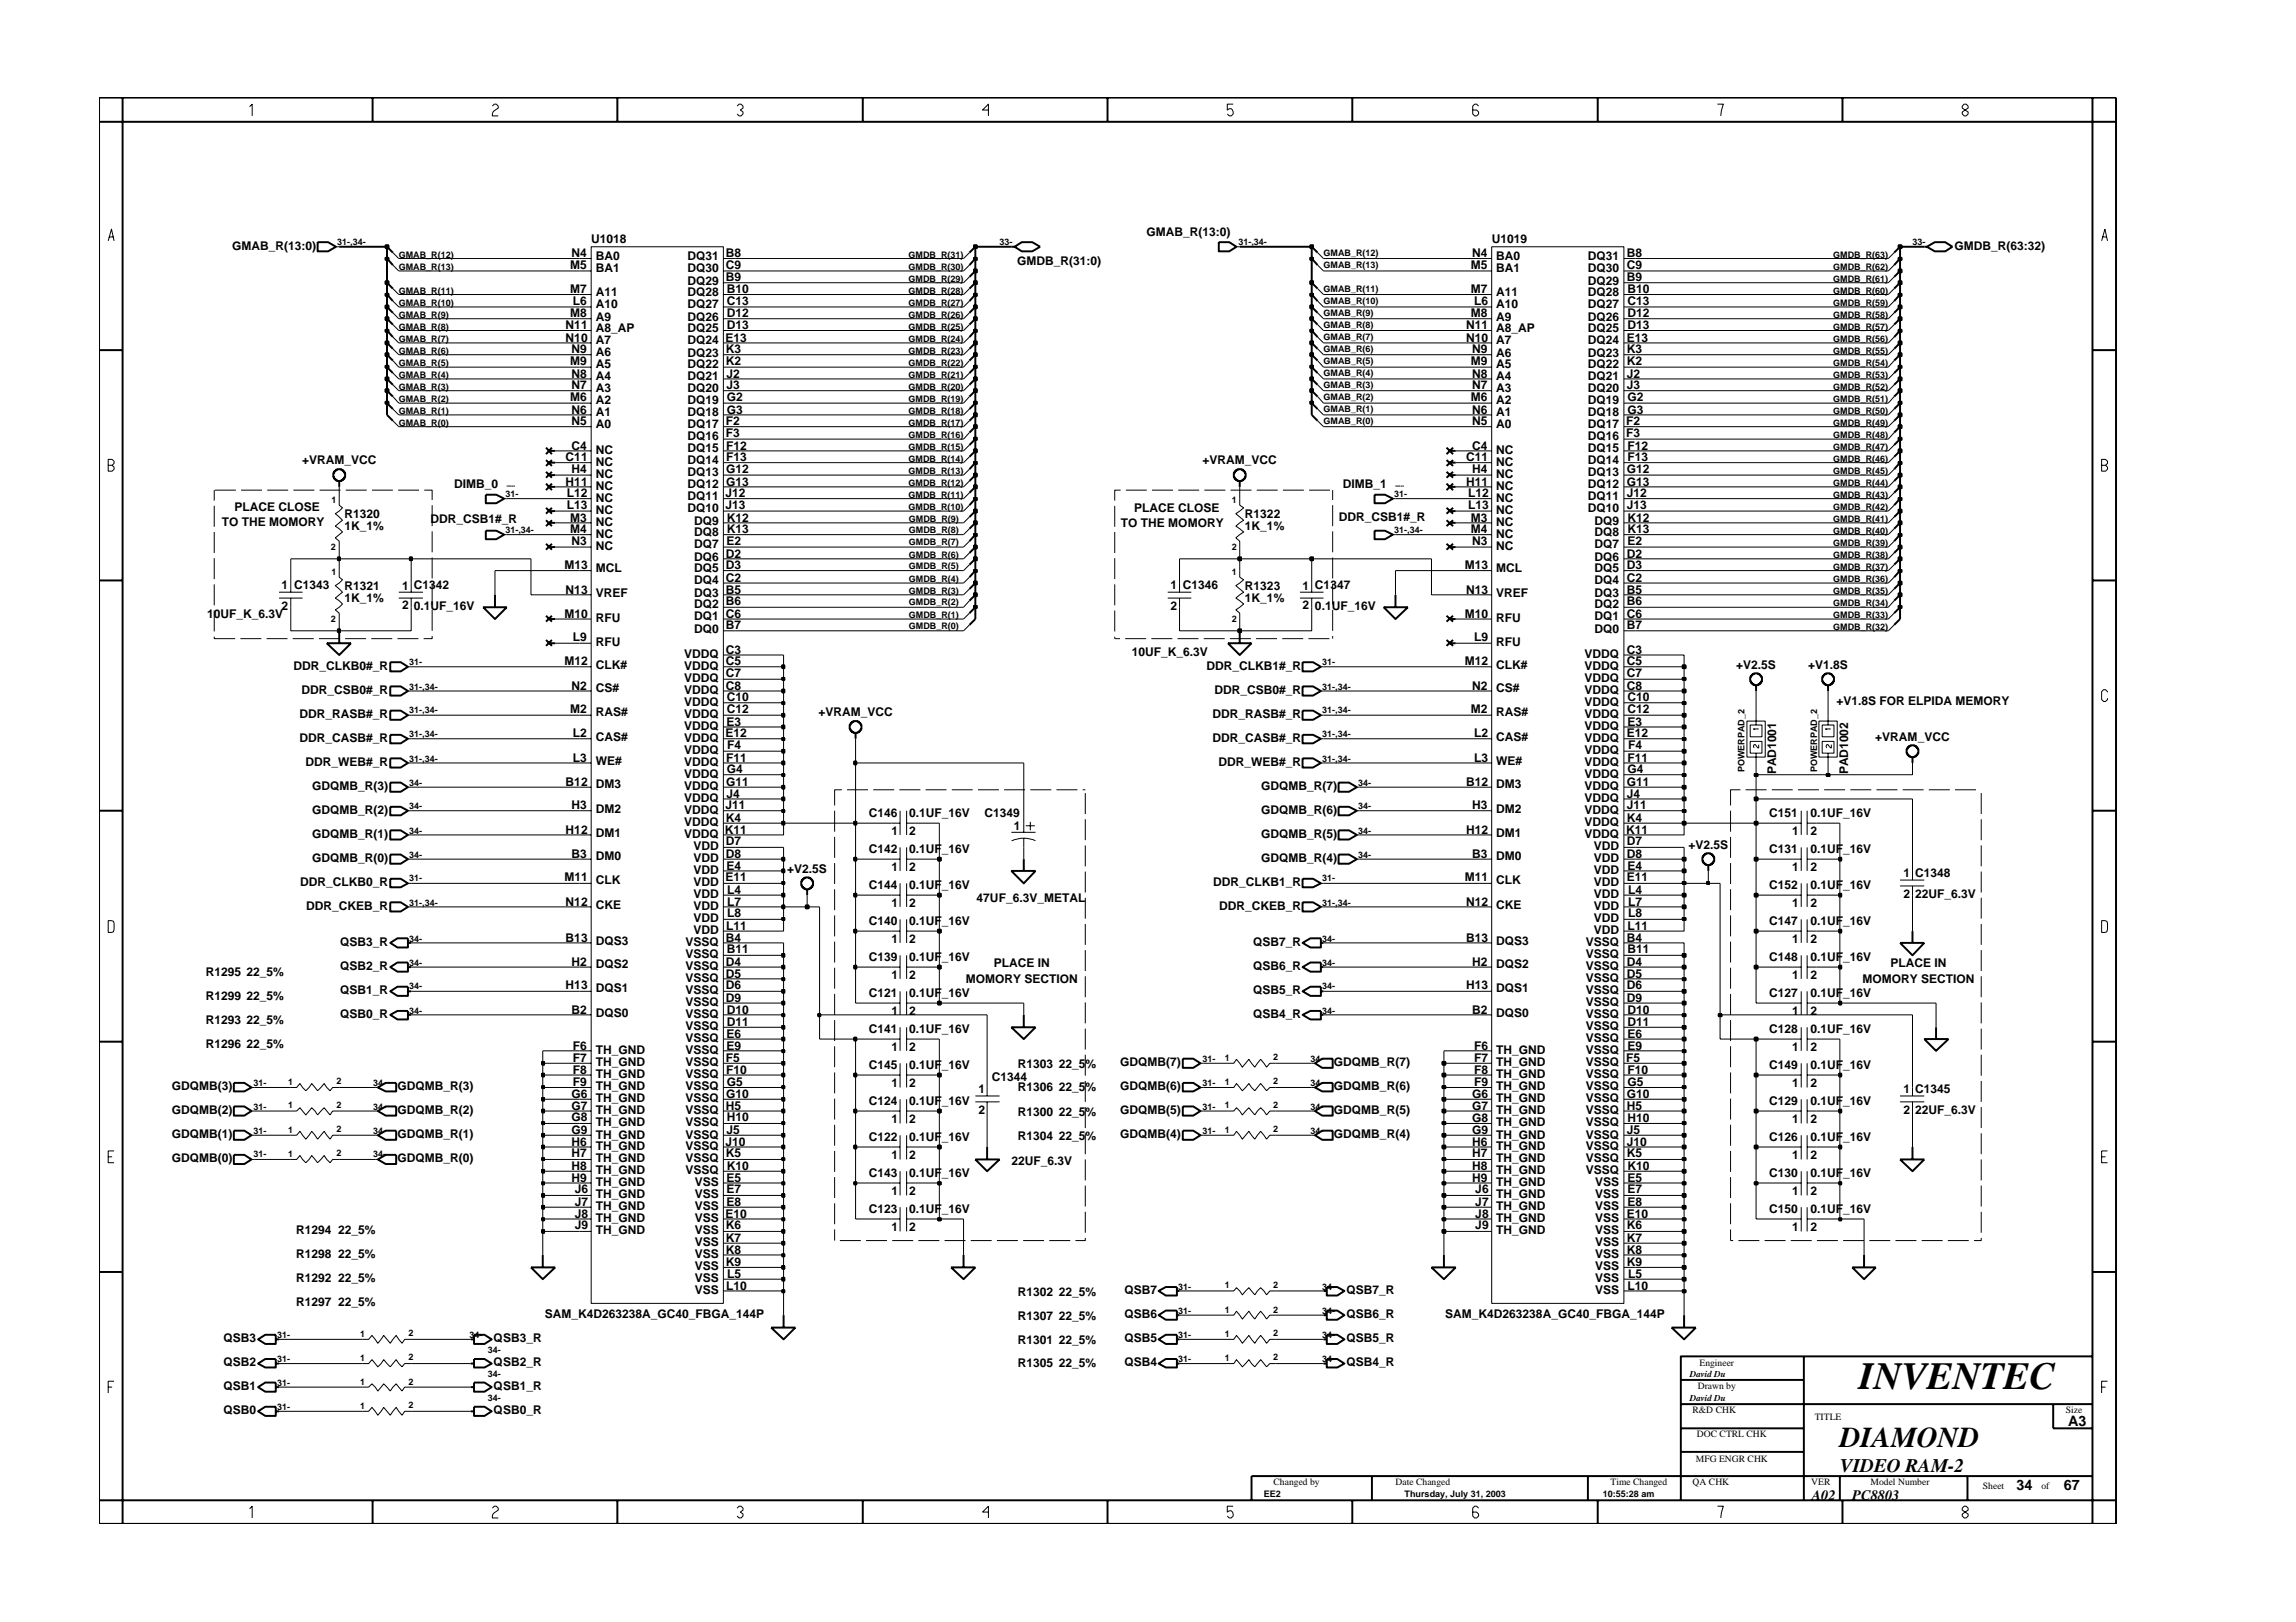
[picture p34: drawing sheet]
<svg xmlns="http://www.w3.org/2000/svg" width="297mm" height="210mm" viewBox="0 0 297 210" stroke-linecap="round" stroke-linejoin="round" font-family="sans-serif">
<defs><g id="words">
<text font-size="5" x="240.5" y="179.7">INVENTEC</text>
<text font-size="3.7" x="238" y="187.3">DIAMOND</text>
<text font-size="2.5" x="238" y="190.4">VIDEO RAM-2</text>
<g font-size="1.9">
<text x="267.6" y="184.6">A3</text>
<text x="234.4" y="194.1">A02</text>
<text x="239.6" y="194.1">PC8803</text>
<text x="260.9" y="192.9">34</text>
<text x="267" y="192.9">67</text>
</g>
<g font-size="1.6">
<text x="30" y="32.3">GMAB_R(13:0)</text>
<text x="73.8" y="34.8">M5</text>
<text x="73.9" y="33.3">N4</text>
<text x="76.5" y="31.5">U1018</text>
<text x="77.1" y="33.7">BA0</text>
<text x="77.1" y="35.2">BA1</text>
<text x="88.9" y="35.2">DQ30</text>
<text x="88.9" y="33.7">DQ31</text>
<text x="93.9" y="34.8">C9</text>
<text x="93.9" y="33.3">B8</text>
<text x="131.6" y="34.3">GMDB_R(31:0)</text>
<text x="148.3" y="30.6">GMAB_R(13:0)</text>
<text x="190.3" y="34.8">M5</text>
<text x="190.4" y="33.3">N4</text>
<text x="193" y="31.5">U1019</text>
<text x="193.6" y="35.2">BA1</text>
<text x="193.6" y="33.7">BA0</text>
<text x="205.4" y="35.2">DQ30</text>
<text x="205.4" y="33.7">DQ31</text>
<text x="210.5" y="34.8">C9</text>
<text x="210.5" y="33.3">B8</text>
<text x="252.8" y="32.3">GMDB_R(63:32)</text>
<text x="73.8" y="37.9">M7</text>
<text x="73.8" y="41.1">M8</text>
<text x="74.1" y="39.5">L6</text>
<text x="77.1" y="39.9">A10</text>
<text x="77.1" y="38.3">A11</text>
<text x="77.1" y="41.5">A9</text>
<text x="88.9" y="41.5">DQ26</text>
<text x="88.9" y="39.9">DQ27</text>
<text x="88.9" y="38.3">DQ28</text>
<text x="88.9" y="36.8">DQ29</text>
<text x="93.9" y="36.4">B9</text>
<text x="94" y="41.1">D12</text>
<text x="94" y="39.5">C13</text>
<text x="94" y="37.9">B10</text>
<text x="190.3" y="37.9">M7</text>
<text x="190.3" y="41.1">M8</text>
<text x="190.7" y="39.5">L6</text>
<text x="193.6" y="38.3">A11</text>
<text x="193.6" y="41.5">A9</text>
<text x="193.6" y="39.9">A10</text>
<text x="205.4" y="41.5">DQ26</text>
<text x="205.4" y="39.9">DQ27</text>
<text x="205.4" y="38.3">DQ28</text>
<text x="205.4" y="36.8">DQ29</text>
<text x="210.5" y="36.4">B9</text>
<text x="210.5" y="41.1">D12</text>
<text x="210.5" y="39.5">C13</text>
<text x="210.5" y="37.9">B10</text>
<text x="73.2" y="44.2">N10</text>
<text x="73.2" y="42.6">N11</text>
<text x="73.8" y="47.3">M9</text>
<text x="73.9" y="45.7">N9</text>
<text x="77.1" y="47.7">A5</text>
<text x="77.1" y="46.1">A6</text>
<text x="77.1" y="44.5">A7</text>
<text x="77.1" y="43">A8_AP</text>
<text x="88.9" y="47.7">DQ22</text>
<text x="88.9" y="46.1">DQ23</text>
<text x="88.9" y="44.5">DQ24</text>
<text x="88.9" y="43">DQ25</text>
<text x="93.9" y="44.2">E13</text>
<text x="93.9" y="47.3">K2</text>
<text x="93.9" y="45.7">K3</text>
<text x="94" y="42.6">D13</text>
<text x="189.7" y="44.2">N10</text>
<text x="189.7" y="42.6">N11</text>
<text x="190.3" y="47.3">M9</text>
<text x="190.4" y="45.7">N9</text>
<text x="193.6" y="47.7">A5</text>
<text x="193.6" y="46.1">A6</text>
<text x="193.6" y="44.5">A7</text>
<text x="193.6" y="43">A8_AP</text>
<text x="205.4" y="47.7">DQ22</text>
<text x="205.4" y="46.1">DQ23</text>
<text x="205.4" y="44.5">DQ24</text>
<text x="205.4" y="43">DQ25</text>
<text x="210.5" y="44.2">E13</text>
<text x="210.5" y="47.3">K2</text>
<text x="210.5" y="45.7">K3</text>
<text x="210.5" y="42.6">D13</text>
<text x="73.8" y="51.9">M6</text>
<text x="73.9" y="50.4">N7</text>
<text x="73.9" y="48.9">N8</text>
<text x="73.9" y="53.5">N6</text>
<text x="77.1" y="53.8">A1</text>
<text x="77.1" y="52.3">A2</text>
<text x="77.1" y="50.8">A3</text>
<text x="77.1" y="49.2">A4</text>
<text x="88.9" y="50.8">DQ20</text>
<text x="88.9" y="49.2">DQ21</text>
<text x="88.9" y="53.8">DQ18</text>
<text x="88.9" y="52.3">DQ19</text>
<text x="94" y="50.4">J3</text>
<text x="94" y="48.9">J2</text>
<text x="94.1" y="53.5">G3</text>
<text x="94.1" y="51.9">G2</text>
<text x="190.3" y="51.9">M6</text>
<text x="190.4" y="50.4">N7</text>
<text x="190.4" y="48.9">N8</text>
<text x="190.4" y="53.5">N6</text>
<text x="193.6" y="52.3">A2</text>
<text x="193.6" y="50.8">A3</text>
<text x="193.6" y="49.2">A4</text>
<text x="193.6" y="53.8">A1</text>
<text x="205.4" y="50.8">DQ20</text>
<text x="205.4" y="49.2">DQ21</text>
<text x="205.4" y="53.8">DQ18</text>
<text x="205.4" y="52.3">DQ19</text>
<text x="210.5" y="50.4">J3</text>
<text x="210.5" y="48.9">J2</text>
<text x="210.6" y="53.5">G3</text>
<text x="210.6" y="51.9">G2</text>
<text x="73.2" y="59.7">C11</text>
<text x="73.9" y="55">N5</text>
<text x="73.9" y="58.2">C4</text>
<text x="77.1" y="55.4">A0</text>
<text x="77.1" y="58.8">NC</text>
<text x="88.9" y="58.5">DQ15</text>
<text x="88.9" y="57">DQ16</text>
<text x="88.9" y="55.4">DQ17</text>
<text x="93.9" y="56.6">F3</text>
<text x="93.9" y="55">F2</text>
<text x="94" y="59.7">F13</text>
<text x="94" y="58.2">F12</text>
<text x="189.7" y="59.7">C11</text>
<text x="190.4" y="58.2">C4</text>
<text x="190.4" y="55">N5</text>
<text x="193.6" y="58.8">NC</text>
<text x="193.6" y="55.4">A0</text>
<text x="205.4" y="58.5">DQ15</text>
<text x="205.4" y="57">DQ16</text>
<text x="205.4" y="55.4">DQ17</text>
<text x="210.4" y="56.6">F3</text>
<text x="210.4" y="55">F2</text>
<text x="210.5" y="59.7">F13</text>
<text x="210.5" y="58.2">F12</text>
<text x="39.1" y="60.1">+VRAM_VCC</text>
<text x="58.8" y="63.2">DIMB_0</text>
<text x="73.2" y="62.8">H11</text>
<text x="73.3" y="64.4">L12</text>
<text x="73.3" y="65.9">L13</text>
<text x="73.9" y="61.2">H4</text>
<text x="77.1" y="60.3">NC</text>
<text x="77.1" y="61.8">NC</text>
<text x="77.1" y="65">NC</text>
<text x="77.1" y="63.4">NC</text>
<text x="88.9" y="64.8">DQ11</text>
<text x="88.9" y="63.2">DQ12</text>
<text x="88.9" y="61.6">DQ13</text>
<text x="88.9" y="60.1">DQ14</text>
<text x="93.9" y="65.9">J13</text>
<text x="93.9" y="64.4">J12</text>
<text x="94" y="61.2">G12</text>
<text x="94" y="62.8">G13</text>
<text x="155.6" y="60.1">+VRAM_VCC</text>
<text x="173.7" y="63.2">DIMB_1</text>
<text x="189.7" y="62.8">H11</text>
<text x="189.9" y="64.4">L12</text>
<text x="189.9" y="65.9">L13</text>
<text x="190.4" y="61.2">H4</text>
<text x="193.6" y="63.4">NC</text>
<text x="193.6" y="61.8">NC</text>
<text x="193.6" y="60.3">NC</text>
<text x="193.6" y="65">NC</text>
<text x="205.4" y="64.8">DQ11</text>
<text x="205.4" y="63.2">DQ12</text>
<text x="205.4" y="61.6">DQ13</text>
<text x="205.4" y="60.1">DQ14</text>
<text x="210.5" y="62.8">G13</text>
<text x="210.5" y="61.2">G12</text>
<text x="210.5" y="65.9">J13</text>
<text x="210.5" y="64.4">J12</text>
<text x="28.7" y="68.1">TO THE MOMORY</text>
<text x="30.3" y="66.1">PLACE CLOSE</text>
<text x="44.6" y="68.6">1K_1%</text>
<text x="44.6" y="67.1">R1320</text>
<text x="55.7" y="67.6">DDR_CSB1#_R</text>
<text x="73.8" y="67.5">M3</text>
<text x="73.8" y="69">M4</text>
<text x="73.9" y="70.5">N3</text>
<text x="77.1" y="71.1">NC</text>
<text x="77.1" y="66.5">NC</text>
<text x="77.1" y="68.1">NC</text>
<text x="77.1" y="69.6">NC</text>
<text x="88.9" y="66.3">DQ10</text>
<text x="89.8" y="70.9">DQ7</text>
<text x="89.8" y="69.4">DQ8</text>
<text x="89.8" y="67.9">DQ9</text>
<text x="94" y="70.5">E2</text>
<text x="94" y="69">K13</text>
<text x="94" y="67.5">K12</text>
<text x="145" y="68.2">TO THE MOMORY</text>
<text x="146.7" y="66.3">PLACE CLOSE</text>
<text x="161.1" y="67.1">R1322</text>
<text x="161.1" y="68.6">1K_1%</text>
<text x="173.2" y="67.5">DDR_CSB1#_R</text>
<text x="190.3" y="67.5">M3</text>
<text x="190.3" y="69">M4</text>
<text x="190.4" y="70.5">N3</text>
<text x="193.6" y="71.1">NC</text>
<text x="193.6" y="68.1">NC</text>
<text x="193.6" y="69.6">NC</text>
<text x="193.6" y="66.5">NC</text>
<text x="205.4" y="66.3">DQ10</text>
<text x="206.3" y="70.9">DQ7</text>
<text x="206.3" y="69.4">DQ8</text>
<text x="206.3" y="67.9">DQ9</text>
<text x="210.5" y="69">K13</text>
<text x="210.5" y="67.5">K12</text>
<text x="210.6" y="70.5">E2</text>
<text x="36.4" y="76.2">1 C1343</text>
<text x="44.6" y="77.9">1K_1%</text>
<text x="44.6" y="76.4">R1321</text>
<text x="52" y="76.4">1 C1342</text>
<text x="73" y="73.7">M13</text>
<text x="73.2" y="76.8">N13</text>
<text x="77.1" y="74.1">MCL</text>
<text x="77.1" y="77.2">VREF</text>
<text x="89.8" y="77.2">DQ3</text>
<text x="89.8" y="75.6">DQ4</text>
<text x="89.8" y="74.1">DQ5</text>
<text x="89.8" y="72.6">DQ6</text>
<text x="93.9" y="76.8">B5</text>
<text x="93.9" y="75.3">C2</text>
<text x="93.9" y="73.7">D3</text>
<text x="93.9" y="72.1">D2</text>
<text x="151.4" y="76.2">1 C1346</text>
<text x="161.1" y="76.4">R1323</text>
<text x="161.1" y="77.9">1K_1%</text>
<text x="168.5" y="76.4">1 C1347</text>
<text x="189.5" y="73.7">M13</text>
<text x="189.7" y="76.8">N13</text>
<text x="193.6" y="74.1">MCL</text>
<text x="193.6" y="77.2">VREF</text>
<text x="206.3" y="77.2">DQ3</text>
<text x="206.3" y="75.6">DQ4</text>
<text x="206.3" y="74.1">DQ5</text>
<text x="206.3" y="72.6">DQ6</text>
<text x="210.5" y="76.8">B5</text>
<text x="210.5" y="75.3">C2</text>
<text x="210.5" y="73.7">D3</text>
<text x="210.5" y="72.2">D2</text>
<text x="26.8" y="79.9">10UF_K_6.3V</text>
<text x="36.4" y="78.9">2</text>
<text x="52" y="78.8">2</text>
<text x="53.5" y="78.9">0.1UF_16V</text>
<text x="73" y="79.9">M10</text>
<text x="74.1" y="83">L9</text>
<text x="77.1" y="83.6">RFU</text>
<text x="77.1" y="80.4">RFU</text>
<text x="89.8" y="78.7">DQ2</text>
<text x="89.8" y="81.9">DQ0</text>
<text x="89.8" y="80.3">DQ1</text>
<text x="93.9" y="78.3">B6</text>
<text x="93.9" y="81.5">B7</text>
<text x="93.9" y="79.9">C6</text>
<text x="151.4" y="78.9">2</text>
<text x="168.5" y="78.8">2</text>
<text x="170.1" y="78.9">0.1UF_16V</text>
<text x="189.5" y="79.9">M10</text>
<text x="190.7" y="83">L9</text>
<text x="193.6" y="83.6">RFU</text>
<text x="193.6" y="80.4">RFU</text>
<text x="206.3" y="81.9">DQ0</text>
<text x="206.3" y="80.3">DQ1</text>
<text x="206.3" y="78.7">DQ2</text>
<text x="210.5" y="79.9">C6</text>
<text x="210.5" y="81.5">B7</text>
<text x="210.5" y="78.3">B6</text>
<text x="38" y="86.7">DDR_CLKB0#_R</text>
<text x="39" y="89.8">DDR_CSB0#_R</text>
<text x="73" y="86.1">M12</text>
<text x="73.9" y="89.3">N2</text>
<text x="77.1" y="89.6">CS#</text>
<text x="77.1" y="86.5">CLK#</text>
<text x="88.5" y="86.7">VDDQ</text>
<text x="88.5" y="88.2">VDDQ</text>
<text x="88.5" y="89.8">VDDQ</text>
<text x="88.5" y="85.2">VDDQ</text>
<text x="93.9" y="86.1">C5</text>
<text x="93.9" y="87.6">C7</text>
<text x="93.9" y="89.3">C8</text>
<text x="93.9" y="84.6">C3</text>
<text x="146.4" y="84.9">10UF_K_6.3V</text>
<text x="156.1" y="86.7">DDR_CLKB1#_R</text>
<text x="157.1" y="89.8">DDR_CSB0#_R</text>
<text x="189.5" y="86.1">M12</text>
<text x="190.4" y="89.3">N2</text>
<text x="193.6" y="86.5">CLK#</text>
<text x="193.6" y="89.6">CS#</text>
<text x="205" y="86.7">VDDQ</text>
<text x="205" y="88.2">VDDQ</text>
<text x="205" y="89.8">VDDQ</text>
<text x="205" y="85.2">VDDQ</text>
<text x="210.5" y="86.1">C5</text>
<text x="210.5" y="87.6">C7</text>
<text x="210.5" y="89.3">C8</text>
<text x="210.5" y="84.6">C3</text>
<text x="224.6" y="86.5">+V2.5S</text>
<text x="233.9" y="86.5">+V1.8S</text>
<text x="38.8" y="92.9">DDR_RASB#_R</text>
<text x="73.8" y="92.3">M2</text>
<text x="74.1" y="95.4">L2</text>
<text x="77.1" y="95.8">CAS#</text>
<text x="77.1" y="92.7">RAS#</text>
<text x="88.5" y="91.4">VDDQ</text>
<text x="88.5" y="92.9">VDDQ</text>
<text x="88.5" y="94.5">VDDQ</text>
<text x="93.9" y="95.4">E12</text>
<text x="94" y="93.9">E3</text>
<text x="94" y="90.8">C10</text>
<text x="94" y="92.3">C12</text>
<text x="105.9" y="92.7">+VRAM_VCC</text>
<text x="156.9" y="92.9">DDR_RASB#_R</text>
<text x="190.3" y="92.3">M2</text>
<text x="190.7" y="95.4">L2</text>
<text x="193.6" y="92.7">RAS#</text>
<text x="193.6" y="95.8">CAS#</text>
<text x="205" y="94.5">VDDQ</text>
<text x="205" y="91.4">VDDQ</text>
<text x="205" y="92.9">VDDQ</text>
<text x="210.5" y="95.4">E12</text>
<text x="210.5" y="90.8">C10</text>
<text x="210.5" y="92.3">C12</text>
<text x="210.6" y="93.9">E3</text>
<text x="237.6" y="91.2">+V1.8S FOR ELPIDA MEMORY</text>
<text x="242.6" y="95.8">+VRAM_VCC</text>
<text x="38.8" y="96">DDR_CASB#_R</text>
<text x="39.5" y="99.1">DDR_WEB#_R</text>
<text x="73.2" y="101.7">B12</text>
<text x="74.1" y="98.6">L3</text>
<text x="77.1" y="99">WE#</text>
<text x="88.5" y="100.7">VDDQ</text>
<text x="88.5" y="99.2">VDDQ</text>
<text x="88.5" y="97.5">VDDQ</text>
<text x="88.5" y="96">VDDQ</text>
<text x="94" y="101.7">G11</text>
<text x="94" y="98.6">F11</text>
<text x="94.1" y="100.1">G4</text>
<text x="94.1" y="97">F4</text>
<text x="156.9" y="96">DDR_CASB#_R</text>
<text x="157.6" y="99.1">DDR_WEB#_R</text>
<text x="189.7" y="101.7">B12</text>
<text x="190.7" y="98.6">L3</text>
<text x="193.6" y="99">WE#</text>
<text x="205" y="97.6">VDDQ</text>
<text x="205" y="100.7">VDDQ</text>
<text x="205" y="99.2">VDDQ</text>
<text x="205" y="96">VDDQ</text>
<text x="210.5" y="101.7">G11</text>
<text x="210.5" y="98.6">F11</text>
<text x="210.6" y="100.1">G4</text>
<text x="210.6" y="97">F4</text>
<text x="229.8" y="100.2" transform="rotate(-90 229.8 100.2)">PAD1001</text>
<text x="239.1" y="100.2" transform="rotate(-90 239.1 100.2)">PAD1002</text>
<text x="40.4" y="102.3">GDQMB_R(3)</text>
<text x="40.4" y="105.3">GDQMB_R(2)</text>
<text x="73.2" y="107.9">H12</text>
<text x="73.9" y="104.7">H3</text>
<text x="77.1" y="105.1">DM2</text>
<text x="77.1" y="102">DM3</text>
<text x="88.5" y="102.2">VDDQ</text>
<text x="88.5" y="105.3">VDDQ</text>
<text x="88.5" y="103.8">VDDQ</text>
<text x="88.5" y="106.9">VDDQ</text>
<text x="93.8" y="107.9">K11</text>
<text x="93.9" y="104.7">J11</text>
<text x="93.9" y="106.4">K4</text>
<text x="94" y="103.2">J4</text>
<text x="112.4" y="105.7">C146</text>
<text x="117.6" y="105.7">0.1UF_16V</text>
<text x="127.4" y="105.8">C1349</text>
<text x="131.2" y="107.5">1</text>
<text x="163.2" y="102.3">GDQMB_R(7)</text>
<text x="163.2" y="105.3">GDQMB_R(6)</text>
<text x="189.7" y="107.9">H12</text>
<text x="190.4" y="104.7">H3</text>
<text x="193.6" y="105.1">DM2</text>
<text x="193.6" y="102">DM3</text>
<text x="205" y="106.9">VDDQ</text>
<text x="205" y="102.2">VDDQ</text>
<text x="205" y="105.3">VDDQ</text>
<text x="205" y="103.8">VDDQ</text>
<text x="210.4" y="107.9">K11</text>
<text x="210.5" y="104.7">J11</text>
<text x="210.5" y="106.4">K4</text>
<text x="210.5" y="103.2">J4</text>
<text x="228.9" y="105.7">C151</text>
<text x="234.2" y="105.7">0.1UF_16V</text>
<text x="40.4" y="111.6">GDQMB_R(0)</text>
<text x="40.4" y="108.4">GDQMB_R(1)</text>
<text x="73.9" y="111">B3</text>
<text x="77.1" y="111.3">DM0</text>
<text x="77.1" y="108.3">DM1</text>
<text x="88.5" y="108.5">VDDQ</text>
<text x="89.7" y="110">VDD</text>
<text x="89.7" y="111.5">VDD</text>
<text x="89.7" y="113.1">VDD</text>
<text x="93.9" y="109.4">D7</text>
<text x="93.9" y="111">D8</text>
<text x="94" y="112.5">E4</text>
<text x="101.9" y="112.9">+V2.5S</text>
<text x="112.4" y="110.4">C142</text>
<text x="115.3" y="112.7">1</text>
<text x="115.3" y="108">1</text>
<text x="117.6" y="110.4">0.1UF_16V</text>
<text x="117.6" y="112.7">2</text>
<text x="117.6" y="108">2</text>
<text x="163.2" y="108.4">GDQMB_R(5)</text>
<text x="163.2" y="111.6">GDQMB_R(4)</text>
<text x="190.4" y="111">B3</text>
<text x="193.6" y="111.3">DM0</text>
<text x="193.6" y="108.3">DM1</text>
<text x="205" y="108.5">VDDQ</text>
<text x="206.2" y="110">VDD</text>
<text x="206.2" y="111.5">VDD</text>
<text x="206.2" y="113.1">VDD</text>
<text x="210.5" y="109.4">D7</text>
<text x="210.5" y="111">D8</text>
<text x="210.6" y="112.5">E4</text>
<text x="218.4" y="109.8">+V2.5S</text>
<text x="228.9" y="110.4">C131</text>
<text x="231.8" y="112.7">1</text>
<text x="231.8" y="108">1</text>
<text x="234.2" y="110.4">0.1UF_16V</text>
<text x="234.2" y="112.7">2</text>
<text x="234.2" y="108">2</text>
<text x="246.2" y="113.5">1 C1348</text>
<text x="38.8" y="114.6">DDR_CLKB0_R</text>
<text x="39.6" y="117.8">DDR_CKEB_R</text>
<text x="73" y="114.1">M11</text>
<text x="73.2" y="117.2">N12</text>
<text x="77.1" y="117.6">CKE</text>
<text x="77.1" y="114.5">CLK</text>
<text x="89.7" y="116.3">VDD</text>
<text x="89.7" y="114.7">VDD</text>
<text x="89.7" y="117.8">VDD</text>
<text x="89.7" y="119.3">VDD</text>
<text x="93.9" y="114.1">E11</text>
<text x="94.1" y="115.7">L4</text>
<text x="94.1" y="117.2">L7</text>
<text x="94.1" y="118.7">L8</text>
<text x="112.4" y="119.7">C140</text>
<text x="112.4" y="115">C144</text>
<text x="115.3" y="117.4">1</text>
<text x="117.6" y="119.7">0.1UF_16V</text>
<text x="117.6" y="115">0.1UF_16V</text>
<text x="117.6" y="117.4">2</text>
<text x="126.4" y="116.8">47UF_6.3V_METAL</text>
<text x="157" y="114.6">DDR_CLKB1_R</text>
<text x="157.7" y="117.8">DDR_CKEB_R</text>
<text x="189.5" y="114.1">M11</text>
<text x="189.7" y="117.2">N12</text>
<text x="193.6" y="117.6">CKE</text>
<text x="193.6" y="114.5">CLK</text>
<text x="206.2" y="116.3">VDD</text>
<text x="206.2" y="117.8">VDD</text>
<text x="206.2" y="119.3">VDD</text>
<text x="206.2" y="114.7">VDD</text>
<text x="210.5" y="114.1">E11</text>
<text x="210.6" y="115.7">L4</text>
<text x="210.6" y="117.2">L7</text>
<text x="210.6" y="118.7">L8</text>
<text x="228.9" y="119.7">C147</text>
<text x="228.9" y="115">C152</text>
<text x="231.8" y="117.4">1</text>
<text x="234.2" y="119.7">0.1UF_16V</text>
<text x="234.2" y="115">0.1UF_16V</text>
<text x="234.2" y="117.4">2</text>
<text x="246.2" y="116.3">2</text>
<text x="247.8" y="116.3">22UF_6.3V</text>
<text x="44" y="122.4">QSB3_R</text>
<text x="44" y="125.6">QSB2_R</text>
<text x="73.2" y="121.8">B13</text>
<text x="73.9" y="125">H2</text>
<text x="77.1" y="125.3">DQS2</text>
<text x="77.1" y="122.3">DQS3</text>
<text x="88.7" y="124">VSSQ</text>
<text x="88.7" y="122.4">VSSQ</text>
<text x="88.7" y="125.6">VSSQ</text>
<text x="89.7" y="120.9">VDD</text>
<text x="93.9" y="121.8">B4</text>
<text x="93.9" y="125">D4</text>
<text x="94" y="120.3">L11</text>
<text x="94" y="123.4">B11</text>
<text x="112.4" y="124.3">C139</text>
<text x="115.3" y="122">1</text>
<text x="117.6" y="124.3">0.1UF_16V</text>
<text x="117.6" y="122">2</text>
<text x="128.6" y="125.1">PLACE IN</text>
<text x="162.1" y="125.6">QSB6_R</text>
<text x="162.1" y="122.4">QSB7_R</text>
<text x="189.7" y="121.9">B13</text>
<text x="190.4" y="125">H2</text>
<text x="193.6" y="125.3">DQS2</text>
<text x="193.6" y="122.3">DQS3</text>
<text x="205.2" y="125.6">VSSQ</text>
<text x="205.2" y="124">VSSQ</text>
<text x="205.2" y="122.4">VSSQ</text>
<text x="206.2" y="120.9">VDD</text>
<text x="210.5" y="125">D4</text>
<text x="210.5" y="121.8">B4</text>
<text x="210.5" y="123.4">B11</text>
<text x="210.5" y="120.3">L11</text>
<text x="228.9" y="124.3">C148</text>
<text x="231.8" y="122">1</text>
<text x="234.2" y="124.3">0.1UF_16V</text>
<text x="234.2" y="122">2</text>
<text x="244.6" y="125.1">PLACE IN</text>
<text x="26.6" y="129.5">R1299 22_5%</text>
<text x="26.6" y="126.3">R1295</text>
<text x="31.9" y="126.3">22_5%</text>
<text x="44" y="131.7">QSB0_R</text>
<text x="44" y="128.6">QSB1_R</text>
<text x="73.2" y="128">H13</text>
<text x="73.9" y="131.2">B2</text>
<text x="77.1" y="131.6">DQS0</text>
<text x="77.1" y="128.4">DQS1</text>
<text x="88.7" y="130.2">VSSQ</text>
<text x="88.7" y="131.8">VSSQ</text>
<text x="88.7" y="127.1">VSSQ</text>
<text x="88.7" y="128.6">VSSQ</text>
<text x="93.9" y="129.6">D9</text>
<text x="93.9" y="126.5">D5</text>
<text x="93.9" y="128">D6</text>
<text x="94" y="131.2">D10</text>
<text x="112.4" y="129">C121</text>
<text x="115.3" y="131.3">1</text>
<text x="115.3" y="126.7">1</text>
<text x="117.6" y="131.3">2</text>
<text x="117.6" y="126.7">2</text>
<text x="117.6" y="129">0.1UF_16V</text>
<text x="124.9" y="127.2">MOMORY SECTION</text>
<text x="162.1" y="128.6">QSB5_R</text>
<text x="162.1" y="131.7">QSB4_R</text>
<text x="189.7" y="128">H13</text>
<text x="190.4" y="131.2">B2</text>
<text x="193.6" y="131.6">DQS0</text>
<text x="193.6" y="128.4">DQS1</text>
<text x="205.2" y="128.6">VSSQ</text>
<text x="205.2" y="130.2">VSSQ</text>
<text x="205.2" y="131.8">VSSQ</text>
<text x="205.2" y="127.1">VSSQ</text>
<text x="210.5" y="128">D6</text>
<text x="210.5" y="129.6">D9</text>
<text x="210.5" y="126.5">D5</text>
<text x="210.5" y="131.2">D10</text>
<text x="228.9" y="129">C127</text>
<text x="231.8" y="126.7">1</text>
<text x="231.8" y="131.3">1</text>
<text x="234.2" y="126.7">2</text>
<text x="234.2" y="131.3">2</text>
<text x="234.2" y="129">0.1UF_16V</text>
<text x="240.9" y="127.2">MOMORY SECTION</text>
<text x="26.6" y="135.7">R1296 22_5%</text>
<text x="26.6" y="132.5">R1293</text>
<text x="31.9" y="132.5">22_5%</text>
<text x="74.1" y="135.8">F6</text>
<text x="74.1" y="137.4">F7</text>
<text x="77.1" y="136.4">TH_GND</text>
<text x="77.1" y="137.9">TH_GND</text>
<text x="88.7" y="133.3">VSSQ</text>
<text x="88.7" y="136.4">VSSQ</text>
<text x="88.7" y="137.9">VSSQ</text>
<text x="88.7" y="134.9">VSSQ</text>
<text x="93.9" y="137.4">F5</text>
<text x="94" y="135.8">E9</text>
<text x="94" y="134.3">E6</text>
<text x="94" y="132.8">D11</text>
<text x="112.4" y="133.7">C141</text>
<text x="115.3" y="136">1</text>
<text x="117.6" y="133.7">0.1UF_16V</text>
<text x="117.6" y="136">2</text>
<text x="144.9" y="138">GDQMB(7)</text>
<text x="172.6" y="138">GDQMB_R(7)</text>
<text x="190.7" y="135.8">F6</text>
<text x="190.7" y="137.4">F7</text>
<text x="193.6" y="136.4">TH_GND</text>
<text x="193.6" y="137.9">TH_GND</text>
<text x="205.2" y="137.9">VSSQ</text>
<text x="205.2" y="134.9">VSSQ</text>
<text x="205.2" y="136.4">VSSQ</text>
<text x="205.2" y="133.3">VSSQ</text>
<text x="210.4" y="137.4">F5</text>
<text x="210.5" y="132.8">D11</text>
<text x="210.6" y="134.3">E6</text>
<text x="210.6" y="135.8">E9</text>
<text x="228.9" y="133.7">C128</text>
<text x="231.8" y="136">1</text>
<text x="234.2" y="133.7">0.1UF_16V</text>
<text x="234.2" y="136">2</text>
<text x="22.2" y="141">GDQMB(3)</text>
<text x="51.4" y="141">GDQMB_R(3)</text>
<text x="73.9" y="142.1">G6</text>
<text x="73.9" y="143.6">G7</text>
<text x="74.1" y="139">F8</text>
<text x="74.1" y="140.5">F9</text>
<text x="77.1" y="139.5">TH_GND</text>
<text x="77.1" y="141.1">TH_GND</text>
<text x="77.1" y="142.6">TH_GND</text>
<text x="88.7" y="142.6">VSSQ</text>
<text x="88.7" y="141.1">VSSQ</text>
<text x="88.7" y="139.5">VSSQ</text>
<text x="93.9" y="143.6">H5</text>
<text x="94" y="142.1">G10</text>
<text x="94" y="139">F10</text>
<text x="94.1" y="140.5">G5</text>
<text x="112.4" y="138.3">C145</text>
<text x="112.4" y="143">C124</text>
<text x="115.3" y="140.7">1</text>
<text x="117.6" y="138.3">0.1UF_16V</text>
<text x="117.6" y="140.7">2</text>
<text x="117.6" y="143">0.1UF_16V</text>
<text x="126.6" y="141.5">1</text>
<text x="128.3" y="139.9">C1344</text>
<text x="131.7" y="138.2">R1303 22_5%</text>
<text x="131.7" y="141.2">R1306</text>
<text x="137" y="141.2">22_5%</text>
<text x="144.9" y="141">GDQMB(6)</text>
<text x="172.6" y="141">GDQMB_R(6)</text>
<text x="190.4" y="142.1">G6</text>
<text x="190.4" y="143.6">G7</text>
<text x="190.7" y="139">F8</text>
<text x="190.7" y="140.5">F9</text>
<text x="193.6" y="142.6">TH_GND</text>
<text x="193.6" y="139.5">TH_GND</text>
<text x="193.6" y="141.1">TH_GND</text>
<text x="205.2" y="142.6">VSSQ</text>
<text x="205.2" y="141.1">VSSQ</text>
<text x="205.2" y="139.5">VSSQ</text>
<text x="210.5" y="142.1">G10</text>
<text x="210.5" y="143.6">H5</text>
<text x="210.5" y="139">F10</text>
<text x="210.6" y="140.5">G5</text>
<text x="228.9" y="143">C129</text>
<text x="228.9" y="138.3">C149</text>
<text x="231.8" y="140.7">1</text>
<text x="234.2" y="143">0.1UF_16V</text>
<text x="234.2" y="138.3">0.1UF_16V</text>
<text x="234.2" y="140.7">2</text>
<text x="246.2" y="141.5">1 C1345</text>
<text x="22.2" y="147.3">GDQMB(1)</text>
<text x="22.2" y="144.2">GDQMB(2)</text>
<text x="51.4" y="144.2">GDQMB_R(2)</text>
<text x="51.4" y="147.3">GDQMB_R(1)</text>
<text x="73.9" y="148.3">H6</text>
<text x="73.9" y="149.8">H7</text>
<text x="73.9" y="145.1">G8</text>
<text x="73.9" y="146.7">G9</text>
<text x="77.1" y="148.9">TH_GND</text>
<text x="77.1" y="144.2">TH_GND</text>
<text x="77.1" y="145.7">TH_GND</text>
<text x="77.1" y="147.3">TH_GND</text>
<text x="88.7" y="144.2">VSSQ</text>
<text x="88.7" y="148.9">VSSQ</text>
<text x="88.7" y="147.3">VSSQ</text>
<text x="88.7" y="145.7">VSSQ</text>
<text x="93.9" y="148.3">J10</text>
<text x="93.9" y="149.8">K5</text>
<text x="94" y="146.7">J5</text>
<text x="94" y="145.1">H10</text>
<text x="112.4" y="147.6">C122</text>
<text x="115.3" y="145.4">1</text>
<text x="117.6" y="147.6">0.1UF_16V</text>
<text x="117.6" y="145.4">2</text>
<text x="126.6" y="144.2">2</text>
<text x="131.7" y="144.4">R1300</text>
<text x="131.7" y="147.5">R1304</text>
<text x="137" y="147.5">22_5%</text>
<text x="137" y="144.4">22_5%</text>
<text x="144.9" y="144.2">GDQMB(5)</text>
<text x="144.9" y="147.3">GDQMB(4)</text>
<text x="172.6" y="144.2">GDQMB_R(5)</text>
<text x="172.6" y="147.3">GDQMB_R(4)</text>
<text x="190.4" y="148.3">H6</text>
<text x="190.4" y="149.8">H7</text>
<text x="190.4" y="145.1">G8</text>
<text x="190.4" y="146.7">G9</text>
<text x="193.6" y="148.9">TH_GND</text>
<text x="193.6" y="144.2">TH_GND</text>
<text x="193.6" y="145.7">TH_GND</text>
<text x="193.6" y="147.3">TH_GND</text>
<text x="205.2" y="148.9">VSSQ</text>
<text x="205.2" y="147.3">VSSQ</text>
<text x="205.2" y="145.7">VSSQ</text>
<text x="205.2" y="144.2">VSSQ</text>
<text x="210.5" y="148.3">J10</text>
<text x="210.5" y="149.8">K5</text>
<text x="210.5" y="146.7">J5</text>
<text x="210.5" y="145.1">H10</text>
<text x="228.9" y="147.6">C126</text>
<text x="231.8" y="145.4">1</text>
<text x="234.2" y="147.6">0.1UF_16V</text>
<text x="234.2" y="145.4">2</text>
<text x="246.2" y="144.2">2</text>
<text x="247.8" y="144.2">22UF_6.3V</text>
<text x="22.2" y="150.4">GDQMB(0)</text>
<text x="51.4" y="150.4">GDQMB_R(0)</text>
<text x="73.9" y="151.4">H8</text>
<text x="73.9" y="152.9">H9</text>
<text x="74.4" y="154.4">J6</text>
<text x="77.1" y="150.4">TH_GND</text>
<text x="77.1" y="152">TH_GND</text>
<text x="77.1" y="153.5">TH_GND</text>
<text x="77.1" y="155">TH_GND</text>
<text x="88.7" y="150.4">VSSQ</text>
<text x="88.7" y="152">VSSQ</text>
<text x="89.9" y="153.5">VSS</text>
<text x="89.9" y="155">VSS</text>
<text x="94" y="152.9">E5</text>
<text x="94" y="154.4">E7</text>
<text x="94" y="151.4">K10</text>
<text x="112.4" y="152.3">C143</text>
<text x="115.3" y="154.7">1</text>
<text x="115.3" y="150">1</text>
<text x="117.6" y="152.3">0.1UF_16V</text>
<text x="117.6" y="154.7">2</text>
<text x="117.6" y="150">2</text>
<text x="130.8" y="150.8">22UF_6.3V</text>
<text x="190.4" y="151.4">H8</text>
<text x="190.4" y="152.9">H9</text>
<text x="190.9" y="154.4">J6</text>
<text x="193.6" y="150.4">TH_GND</text>
<text x="193.6" y="152">TH_GND</text>
<text x="193.6" y="153.5">TH_GND</text>
<text x="193.6" y="155">TH_GND</text>
<text x="205.2" y="152">VSSQ</text>
<text x="205.2" y="150.4">VSSQ</text>
<text x="206.4" y="155">VSS</text>
<text x="206.4" y="153.5">VSS</text>
<text x="210.5" y="151.4">K10</text>
<text x="210.6" y="154.4">E7</text>
<text x="210.6" y="152.9">E5</text>
<text x="228.9" y="152.3">C130</text>
<text x="231.8" y="150">1</text>
<text x="231.8" y="154.7">1</text>
<text x="234.2" y="150">2</text>
<text x="234.2" y="152.3">0.1UF_16V</text>
<text x="234.2" y="154.7">2</text>
<text x="38.3" y="159.7">R1294</text>
<text x="43.8" y="159.7">22_5%</text>
<text x="74.4" y="156.1">J7</text>
<text x="74.4" y="157.6">J8</text>
<text x="74.4" y="159.1">J9</text>
<text x="77.1" y="156.6">TH_GND</text>
<text x="77.1" y="158.2">TH_GND</text>
<text x="77.1" y="159.7">TH_GND</text>
<text x="89.9" y="159.7">VSS</text>
<text x="89.9" y="161.3">VSS</text>
<text x="89.9" y="158.2">VSS</text>
<text x="89.9" y="156.6">VSS</text>
<text x="93.9" y="157.6">E10</text>
<text x="93.9" y="159.1">K6</text>
<text x="93.9" y="160.7">K7</text>
<text x="94" y="156.1">E8</text>
<text x="112.4" y="156.9">C123</text>
<text x="115.3" y="159.4">1</text>
<text x="117.6" y="156.9">0.1UF_16V</text>
<text x="117.6" y="159.4">2</text>
<text x="190.9" y="156.1">J7</text>
<text x="190.9" y="157.6">J8</text>
<text x="190.9" y="159.1">J9</text>
<text x="193.6" y="156.6">TH_GND</text>
<text x="193.6" y="158.2">TH_GND</text>
<text x="193.6" y="159.7">TH_GND</text>
<text x="206.4" y="158.2">VSS</text>
<text x="206.4" y="156.6">VSS</text>
<text x="206.4" y="159.7">VSS</text>
<text x="206.4" y="161.3">VSS</text>
<text x="210.5" y="157.6">E10</text>
<text x="210.5" y="159.1">K6</text>
<text x="210.5" y="160.7">K7</text>
<text x="210.6" y="156.1">E8</text>
<text x="228.9" y="156.9">C150</text>
<text x="231.8" y="159.4">1</text>
<text x="234.2" y="156.9">0.1UF_16V</text>
<text x="234.2" y="159.4">2</text>
<text x="38.3" y="162.8">R1298</text>
<text x="38.3" y="166">R1292 22_5%</text>
<text x="43.8" y="162.8">22_5%</text>
<text x="89.9" y="162.8">VSS</text>
<text x="89.9" y="164.4">VSS</text>
<text x="89.9" y="167.5">VSS</text>
<text x="89.9" y="166">VSS</text>
<text x="93.9" y="162.2">K8</text>
<text x="93.9" y="163.8">K9</text>
<text x="94" y="166.9">L10</text>
<text x="94.1" y="165.4">L5</text>
<text x="131.7" y="167.7">R1302 22_5%</text>
<text x="145.5" y="167.5">QSB7</text>
<text x="174.2" y="167.5">QSB7_R</text>
<text x="206.4" y="166">VSS</text>
<text x="206.4" y="162.8">VSS</text>
<text x="206.4" y="164.4">VSS</text>
<text x="206.4" y="167.5">VSS</text>
<text x="210.5" y="162.2">K8</text>
<text x="210.5" y="163.8">K9</text>
<text x="210.5" y="166.9">L10</text>
<text x="210.6" y="165.4">L5</text>
<text x="28.9" y="173.7">QSB3</text>
<text x="38.3" y="169">R1297</text>
<text x="43.8" y="169">22_5%</text>
<text x="63.9" y="173.7">QSB3_R</text>
<text x="70.5" y="170.6">SAM_K4D263238A_GC40_FBGA_144P</text>
<text x="131.7" y="173.9">R1301 22_5%</text>
<text x="131.7" y="170.8">R1307</text>
<text x="137" y="170.8">22_5%</text>
<text x="145.5" y="173.7">QSB5</text>
<text x="145.5" y="170.6">QSB6</text>
<text x="174.2" y="170.6">QSB6_R</text>
<text x="174.2" y="173.7">QSB5_R</text>
<text x="187" y="170.6">SAM_K4D263238A_GC40_FBGA_144P</text>
<text x="28.9" y="179.9">QSB1</text>
<text x="28.9" y="176.8">QSB2</text>
<text x="63.9" y="179.9">QSB1_R</text>
<text x="63.9" y="176.8">QSB2_R</text>
<text x="131.7" y="177">R1305</text>
<text x="137" y="177">22_5%</text>
<text x="145.5" y="176.8">QSB4</text>
<text x="174.2" y="176.8">QSB4_R</text>
<text x="28.9" y="183">QSB0</text>
<text x="63.9" y="183">QSB0_R</text>
</g>
<g font-size="1.2">
<text x="43.6" y="31.8">31-,34-</text>
<text x="51.6" y="35">GMAB_R(13)</text>
<text x="51.6" y="33.4">GMAB_R(12)</text>
<text x="117.5" y="35">GMDB_R(30)</text>
<text x="117.5" y="33.4">GMDB_R(31)</text>
<text x="129.3" y="31.8">33-</text>
<text x="160.2" y="31.8">31-,34-</text>
<text x="171.2" y="34.6">GMAB_R(13)</text>
<text x="171.2" y="33.1">GMAB_R(12)</text>
<text x="237.2" y="35">GMDB_R(62)</text>
<text x="237.2" y="33.4">GMDB_R(63)</text>
<text x="247.4" y="31.8">33-</text>
<text x="51.6" y="38">GMAB_R(11)</text>
<text x="51.6" y="39.6">GMAB_R(10)</text>
<text x="51.6" y="41.2">GMAB_R(9)</text>
<text x="117.5" y="41.2">GMDB_R(26)</text>
<text x="117.5" y="39.6">GMDB_R(27)</text>
<text x="117.5" y="38">GMDB_R(28)</text>
<text x="117.5" y="36.5">GMDB_R(29)</text>
<text x="171.2" y="37.8">GMAB_R(11)</text>
<text x="171.2" y="39.3">GMAB_R(10)</text>
<text x="171.2" y="40.9">GMAB_R(9)</text>
<text x="237.2" y="41.2">GMDB_R(58)</text>
<text x="237.2" y="39.6">GMDB_R(59)</text>
<text x="237.2" y="36.5">GMDB_R(61)</text>
<text x="237.2" y="38">GMDB_R(60)</text>
<text x="51.6" y="47.3">GMAB_R(5)</text>
<text x="51.6" y="45.8">GMAB_R(6)</text>
<text x="51.6" y="44.3">GMAB_R(7)</text>
<text x="51.6" y="42.7">GMAB_R(8)</text>
<text x="117.5" y="42.7">GMDB_R(25)</text>
<text x="117.5" y="47.3">GMDB_R(22)</text>
<text x="117.5" y="45.8">GMDB_R(23)</text>
<text x="117.5" y="44.3">GMDB_R(24)</text>
<text x="171.2" y="47.1">GMAB_R(5)</text>
<text x="171.2" y="45.6">GMAB_R(6)</text>
<text x="171.2" y="44">GMAB_R(7)</text>
<text x="171.2" y="42.4">GMAB_R(8)</text>
<text x="237.2" y="47.3">GMDB_R(54)</text>
<text x="237.2" y="45.8">GMDB_R(55)</text>
<text x="237.2" y="44.3">GMDB_R(56)</text>
<text x="237.2" y="42.7">GMDB_R(57)</text>
<text x="51.6" y="53.6">GMAB_R(1)</text>
<text x="51.6" y="52">GMAB_R(2)</text>
<text x="51.6" y="50.5">GMAB_R(3)</text>
<text x="51.6" y="49">GMAB_R(4)</text>
<text x="117.5" y="53.6">GMDB_R(18)</text>
<text x="117.5" y="50.5">GMDB_R(20)</text>
<text x="117.5" y="49">GMDB_R(21)</text>
<text x="117.5" y="52">GMDB_R(19)</text>
<text x="171.2" y="53.3">GMAB_R(1)</text>
<text x="171.2" y="51.7">GMAB_R(2)</text>
<text x="171.2" y="50.2">GMAB_R(3)</text>
<text x="171.2" y="48.6">GMAB_R(4)</text>
<text x="237.2" y="50.5">GMDB_R(52)</text>
<text x="237.2" y="49">GMDB_R(53)</text>
<text x="237.2" y="53.6">GMDB_R(50)</text>
<text x="237.2" y="52">GMDB_R(51)</text>
<text x="51.6" y="55.1">GMAB_R(0)</text>
<text x="117.5" y="58.3">GMDB_R(15)</text>
<text x="117.5" y="56.7">GMDB_R(16)</text>
<text x="117.5" y="55.1">GMDB_R(17)</text>
<text x="117.5" y="59.8">GMDB_R(14)</text>
<text x="171.2" y="54.9">GMAB_R(0)</text>
<text x="237.2" y="59.8">GMDB_R(46)</text>
<text x="237.2" y="58.3">GMDB_R(47)</text>
<text x="237.2" y="56.7">GMDB_R(48)</text>
<text x="237.2" y="55.1">GMDB_R(49)</text>
<text x="42.9" y="65.1">1</text>
<text x="65.4" y="64.4">31-</text>
<text x="117.5" y="64.4">GMDB_R(11)</text>
<text x="117.5" y="62.9">GMDB_R(12)</text>
<text x="117.5" y="61.4">GMDB_R(13)</text>
<text x="159.4" y="65.1">1</text>
<text x="180.4" y="64.4">31-</text>
<text x="237.2" y="64.4">GMDB_R(43)</text>
<text x="237.2" y="62.9">GMDB_R(44)</text>
<text x="237.2" y="61.4">GMDB_R(45)</text>
<text x="42.8" y="71.1">2</text>
<text x="65.4" y="69">31-,34-</text>
<text x="117.5" y="66.1">GMDB_R(10)</text>
<text x="117.6" y="70.5">GMDB_R(7)</text>
<text x="117.6" y="69">GMDB_R(8)</text>
<text x="117.6" y="67.5">GMDB_R(9)</text>
<text x="159.4" y="71.1">2</text>
<text x="180.4" y="69">31-,34-</text>
<text x="237.2" y="69.1">GMDB_R(40)</text>
<text x="237.2" y="67.6">GMDB_R(41)</text>
<text x="237.2" y="66.1">GMDB_R(42)</text>
<text x="237.2" y="70.7">GMDB_R(39)</text>
<text x="42.9" y="74.4">1</text>
<text x="117.6" y="76.8">GMDB_R(3)</text>
<text x="117.6" y="75.3">GMDB_R(4)</text>
<text x="117.6" y="73.7">GMDB_R(5)</text>
<text x="117.6" y="72.2">GMDB_R(6)</text>
<text x="159.4" y="74.4">1</text>
<text x="237.2" y="72.2">GMDB_R(38)</text>
<text x="237.2" y="76.9">GMDB_R(35)</text>
<text x="237.2" y="75.4">GMDB_R(36)</text>
<text x="237.2" y="73.8">GMDB_R(37)</text>
<text x="42.8" y="80.4">2</text>
<text x="117.6" y="78.3">GMDB_R(2)</text>
<text x="117.6" y="79.9">GMDB_R(1)</text>
<text x="117.6" y="81.5">GMDB_R(0)</text>
<text x="159.4" y="80.4">2</text>
<text x="237.2" y="78.4">GMDB_R(34)</text>
<text x="237.2" y="80">GMDB_R(33)</text>
<text x="237.2" y="81.5">GMDB_R(32)</text>
<text x="52.9" y="89.3">31-,34-</text>
<text x="52.9" y="86.1">31-</text>
<text x="171.1" y="86.1">31-</text>
<text x="171.1" y="89.3">31-,34-</text>
<text x="52.9" y="92.3">31-,34-</text>
<text x="52.9" y="95.4">31-,34-</text>
<text x="171.1" y="92.3">31-,34-</text>
<text x="171.1" y="95.4">31-,34-</text>
<text x="52.9" y="98.6">31-,34-</text>
<text x="52.9" y="101.7">34-</text>
<text x="171.1" y="98.6">31-,34-</text>
<text x="175.7" y="101.7">34-</text>
<text x="225.7" y="99.9" transform="rotate(-90 225.7 99.9)">POWERPAD_2</text>
<text x="235.1" y="99.9" transform="rotate(-90 235.1 99.9)">POWERPAD_2</text>
<text x="52.9" y="104.7">34-</text>
<text x="52.9" y="107.9">34-</text>
<text x="175.7" y="104.7">34-</text>
<text x="175.7" y="107.9">34-</text>
<text x="52.9" y="111">34-</text>
<text x="175.7" y="111">34-</text>
<text x="52.9" y="117.2">31-,34-</text>
<text x="52.9" y="114.1">31-</text>
<text x="171.1" y="117.2">31-,34-</text>
<text x="171.1" y="114.1">31-</text>
<text x="52.9" y="121.8">34-</text>
<text x="52.9" y="125">34-</text>
<text x="171.1" y="125">34-</text>
<text x="171.1" y="121.8">34-</text>
<text x="52.9" y="131.2">34-</text>
<text x="52.9" y="128">34-</text>
<text x="171.1" y="128">34-</text>
<text x="171.1" y="131.2">34-</text>
<text x="155.6" y="137.4">31-</text>
<text x="158.4" y="137.3">1</text>
<text x="164.7" y="137.2">2</text>
<text x="169.5" y="137.4">34-</text>
<text x="32.8" y="140.5">31-</text>
<text x="32.8" y="143.6">31-</text>
<text x="37.3" y="143.4">1</text>
<text x="37.3" y="140.4">1</text>
<text x="43.5" y="143.4">2</text>
<text x="43.5" y="140.3">2</text>
<text x="48.3" y="140.5">34-</text>
<text x="48.3" y="143.6">34-</text>
<text x="155.6" y="140.5">31-</text>
<text x="155.6" y="143.6">31-</text>
<text x="158.4" y="143.4">1</text>
<text x="158.4" y="140.4">1</text>
<text x="164.7" y="143.4">2</text>
<text x="164.7" y="140.3">2</text>
<text x="169.5" y="140.5">34-</text>
<text x="169.5" y="143.6">34-</text>
<text x="32.8" y="149.8">31-</text>
<text x="32.8" y="146.7">31-</text>
<text x="37.3" y="146.6">1</text>
<text x="37.3" y="149.7">1</text>
<text x="43.5" y="146.5">2</text>
<text x="43.5" y="149.6">2</text>
<text x="48.3" y="149.8">34-</text>
<text x="48.3" y="146.7">34-</text>
<text x="155.6" y="146.7">31-</text>
<text x="158.4" y="146.6">1</text>
<text x="164.7" y="146.5">2</text>
<text x="169.5" y="146.7">34-</text>
<text x="152.4" y="166.9">31-</text>
<text x="158.4" y="166.7">1</text>
<text x="164.7" y="166.7">2</text>
<text x="171.1" y="166.9">34-</text>
<text x="35.8" y="173.2">31-</text>
<text x="46.6" y="173">1</text>
<text x="52.9" y="172.9">2</text>
<text x="60.7" y="173.2">34-</text>
<text x="152.4" y="170">31-</text>
<text x="152.4" y="173.2">31-</text>
<text x="158.4" y="173">1</text>
<text x="158.4" y="169.9">1</text>
<text x="164.7" y="172.9">2</text>
<text x="164.7" y="169.9">2</text>
<text x="171.1" y="170">34-</text>
<text x="171.1" y="173.2">34-</text>
<text x="35.8" y="179.3">31-</text>
<text x="35.8" y="176.2">31-</text>
<text x="46.6" y="176.1">1</text>
<text x="46.6" y="179.2">1</text>
<text x="52.9" y="176">2</text>
<text x="52.9" y="179.2">2</text>
<text x="63.1" y="178.2">34-</text>
<text x="63.1" y="175.1">34-</text>
<text x="152.4" y="176.2">31-</text>
<text x="158.4" y="176.1">1</text>
<text x="164.7" y="176">2</text>
<text x="171.1" y="176.2">34-</text>
<text x="218.6" y="178.2">David Du</text>
<text x="219.6" y="179.8">Drawn by</text>
<text x="219.9" y="176.7">Engineer</text>
<text x="35.8" y="182.5">31-</text>
<text x="46.6" y="182.3">1</text>
<text x="52.9" y="182.2">2</text>
<text x="63.1" y="181.3">34-</text>
<text x="218.6" y="181.3">David Du</text>
<text x="219" y="182.9">R&amp;D CHK</text>
<text x="234.8" y="183.8">TITLE</text>
<text x="267.3" y="182.9">Size</text>
<text x="219.4" y="189.2">MFG ENGR CHK</text>
<text x="219.5" y="186">DOC CTRL CHK</text>
<text x="163.5" y="193.7">EE2</text>
<text x="164.8" y="192.2">Changed by</text>
<text x="180.6" y="192.2">Date Changed</text>
<text x="181.7" y="193.7">Thursday, July 31, 2003</text>
<text x="207.4" y="193.7">10:55:28 am</text>
<text x="208.4" y="192.2">Time Changed</text>
<text x="219" y="192.2">QA CHK</text>
<text x="234.3" y="192.2">VER</text>
<text x="242" y="192.2">Model Number</text>
<text x="256.5" y="192.7">Sheet</text>
<text x="264.1" y="192.7">of</text>
</g>
<g font-size=".3">
<text x="65.6" y="63">DDR4/8</text>
<text x="180.5" y="63">DDR4/8</text>
</g>
</g></defs>
<g fill="none" stroke="#000" stroke-width=".25">
<path d="M41.1 31.3h1.3l1.1 .6-1.1 .6h-1.3zM50.1 38.1l.7 .9M50.1 36.6l.7 .8M50.1 33.5l.7 .8M50.1 31.9l.7 .8M50.1 39.7l.7 .8M126.2 33.5l-.8 .8M126.2 31.9l-.8 .8M126.2 35.1l-.8 .7M126.2 36.6l-.8 .8M126.2 39.7l-.8 .8M126.2 38.1l-.8 .9"/>
<path d="M130.8 31.9h.5M131.3 31.9l.9-.6h1.3l1.1 .6-1.1 .6h-1.3zM157.7 31.3h1.3l1 .6-1 .6h-1.3zM169.7 36.6l.8 .8M169.7 38.1l.8 .9M169.7 33.5l.8 .8M169.7 31.9l.8 .8M169.7 39.7l.8 .8M245.8 39.7l-.7 .8M245.8 38.1l-.7 .9M245.8 36.6l-.7 .8M245.8 35.1l-.7 .7"/>
<path d="M245.8 33.5l-.7 .8M245.8 31.9l-.7 .8M248.9 31.9h.4M249.3 31.9l1-.6h1.4l.9 .6-.9 .6h-1.4zM50.1 53.7l.7 .8M50.1 52.2l.7 .7M50.1 44.4l.7 .7M50.1 42.8l.7 .8M50.1 41.2l.7 .8M50.1 47.5l.7 .8M50.1 45.9l.7 .8M50.1 50.6l.7 .7"/>
<path d="M50.1 49l.7 .8M70.6 57.9l.8 .9M70.6 59.5l.8 .8M71.1 58.3h.7M71.1 59.9h.7M71.4 57.9l-.8 .9M71.4 59.5l-.8 .8M126.2 47.5l-.8 .8M126.2 56.8l-.8 .8M126.2 55.2l-.8 .8M126.2 58.3l-.8 .8M126.2 45.9l-.8 .8"/>
<path d="M126.2 44.4l-.8 .7M126.2 42.8l-.8 .8M126.2 41.2l-.8 .8M126.2 53.7l-.8 .8M126.2 50.6l-.8 .7M126.2 49l-.8 .8M126.2 59.9l-.8 .8M126.2 52.2l-.8 .7M169.7 52.2l.8 .7M169.7 53.7l.8 .8M169.7 47.5l.8 .8M169.7 45.9l.8 .8"/>
<path d="M169.7 42.8l.8 .8M169.7 44.4l.8 .7M169.7 50.6l.8 .7M169.7 49l.8 .8M169.7 41.2l.8 .8M187.1 57.9l.9 .9M187.1 59.5l.9 .8M187.6 58.3h.7M187.6 59.9h.7M188 57.9l-.9 .9M188 59.5l-.9 .8M245.8 55.2l-.7 .8"/>
<path d="M245.8 53.7l-.7 .8M245.8 42.8l-.7 .8M245.8 59.9l-.7 .8M245.8 49l-.7 .8M245.8 47.5l-.7 .8M245.8 41.2l-.7 .8M245.8 58.3l-.7 .8M245.8 56.8l-.7 .8M245.8 44.4l-.7 .7M245.8 45.9l-.7 .8M245.8 52.2l-.7 .7M245.8 50.6l-.7 .7"/>
<path d="M43.2 61.1l.3-.2a.61 .61 0 0 1 .8 0l.3 .3v.5l-.5 .5h-.5h-.1l-.3-.3v-.2h-.1zM43.9 62.2v.8M62.5 78.6h3.1l-1.6 1.5zM62.9 64h1.3l1 .5-1 .6h-1.3zM62.9 68.7h1.3l1 .5-1 .6h-1.3zM64 77v1.6M70.6 79.7l.8 .7M70.6 61.1l.8 .7M70.6 70.4l.8 .7M70.6 67.3l.8 .8M70.6 65.7l.8 .8M70.6 62.6l.8 .8"/>
<path d="M71.1 61.5h.7M71.1 63h.7M71.1 70.8h.7M71.1 67.7h.7M71.1 66.1h.7M71.4 79.7l-.8 .7M71.4 61.1l-.8 .7M71.4 70.4l-.8 .7M71.4 67.3l-.8 .8M71.4 65.7l-.8 .8M71.4 62.6l-.8 .8M126.2 63l-.8 .8"/>
<path d="M126.2 66.1l-.8 .8M126.2 69.2l-.8 .8M126.2 78.6l-.8 .7M126.2 77l-.8 .7M126.2 75.5l-.8 .7M126.2 70.8l-.8 .8M126.2 73.8l-.8 .9M126.2 72.3l-.8 .8M126.2 64.5l-.8 .9M126.2 61.5l-.8 .7M126.2 67.7l-.8 .7M159.7 61.1l.3-.2a.61 .61 0 0 1 .8 0l.3 .3v.5l-.5 .5h-.5h-.1l-.3-.3v-.2h-.1z"/>
<path d="M160.4 62.2v.8M177.8 64h1.4l1 .5-1 .6h-1.4zM177.8 68.7h1.4l1 .5-1 .6h-1.4zM179 78.6h3.1l-1.6 1.5zM180.5 77v1.6M187.1 62.6l.9 .8M187.1 65.7l.9 .8M187.1 79.7l.9 .7M187.1 70.4l.9 .7M187.1 67.3l.9 .8M187.1 61.1l.9 .7M187.6 61.5h.7"/>
<path d="M187.6 63h.7M187.6 70.8h.7M187.6 67.7h.7M187.6 66.1h.7M188 62.6l-.9 .8M188 65.7l-.9 .8M188 79.7l-.9 .7M188 70.4l-.9 .7M188 67.3l-.9 .8M188 61.1l-.9 .7M245.8 73.8l-.7 .9M245.8 72.3l-.7 .8"/>
<path d="M245.8 64.5l-.7 .9M245.8 63l-.7 .8M245.8 77l-.7 .7M245.8 75.5l-.7 .7M245.8 61.5l-.7 .7M245.8 66.1l-.7 .8M245.8 70.8l-.7 .8M245.8 69.2l-.7 .8M245.8 78.6l-.7 .7M245.8 67.7l-.7 .7M42.3 83.2h3.1l-1.5 1.6zM43.9 81.6v1.6"/>
<path d="M50.5 92h1.3l1 .6-1 .5h-1.3zM50.5 95.1h1.3l1 .5-1 .6h-1.3zM50.5 88.8h1.3l1 .6-1 .6h-1.3zM50.5 98.1h1.3l1 .6-1 .6h-1.3zM50.5 85.7h1.3l1 .6-1 .6h-1.3zM70.6 82.8l.8 .8M71.1 83.2h.7M71.1 80.1h.7M71.4 82.8l-.8 .8M110.1 93.6l.2-.1a.61 .61 0 0 1 .8 0l.3 .3v.5l-.5 .5h-.5h-.1l-.3-.3-.1-.7h.1zM110.7 94.8v.8M126.2 80.1l-.8 .8"/>
<path d="M158.9 83.2h3l-1.5 1.6zM160.4 81.6v1.6M168.5 92h1.4l1 .6-1 .5h-1.4zM168.5 95.1h1.4l1 .5-1 .6h-1.4zM168.5 98.1h1.4l1 .6-1 .6h-1.4zM168.5 85.7h1.4l1 .6-1 .6h-1.4zM168.5 88.8h1.4l1 .6-1 .6h-1.4zM187.1 82.8l.9 .8M187.6 83.2h.7M187.6 80.1h.7M188 82.8l-.9 .8M226.5 87.5l.3-.2a.61 .61 0 0 1 .8 0l.4 .3v.6l-.6 .5h-.5v-.1h-.1l-.3-.3v-.1h-.1z"/>
<path d="M227.2 88.7v.7M235.8 87.5l.3-.2a.61 .61 0 0 1 .8 0l.4 .3v.6l-.5 .5h-.6v-.1h-.1l-.3-.3v-.1h-.1zM236.5 88.7v.7M245.8 80.1l-.7 .8M246.7 96.8l.3-.2a.61 .61 0 0 1 .8 0l.4 .4v.5l-.5 .5h-.5v-.1h-.2l-.3-.3v-.1zM247.4 98v.7M50.5 113.7h1.3l1 .6-1 .5h-1.3zM50.5 116.8h1.3l1 .6-1 .6h-1.3zM50.5 101.3h1.3l1 .6-1 .6h-1.3zM50.5 110.6h1.3l1 .6-1 .6h-1.3zM50.5 107.5h1.3l1 .5-1 .6h-1.3zM50.5 104.4h1.3l1 .5-1 .6h-1.3z"/>
<path d="M103.9 113.7h.1a.61 .61 0 0 1 .8 0l.4 .4v.5l-.5 .5h-.5v-.1h-.2l-.3-.3v-.6v-.2zM104.4 115.1v.7M130.8 112.7h3.2l-1.6 1.6zM132.4 111.2v1.5M168.5 116.8h1.4l1 .6-1 .6h-1.4zM168.5 113.7h1.4l1 .6-1 .5h-1.4zM173.2 107.5h1.3l1 .5-1 .6h-1.3zM173.2 110.6h1.3l1 .6-1 .6h-1.3zM173.2 101.3h1.3l1 .6-1 .6h-1.3zM173.2 104.4h1.3l1 .5-1 .6h-1.3zM220.3 110.8l.3-.2a.61 .61 0 0 1 .8 0l.4 .3v.5l-.5 .5h-.5h-.2l-.3-.3v-.2h-.1zM221 111.9v.8"/>
<path d="M50.5 131.3l.9-.5h1.4v1.1h-1.4zM50.5 122l.9-.6h1.4v1.2h-1.4zM50.5 128.3l.9-.6h1.4v1.2h-1.4zM50.5 125.2l.9-.6h1.4v1.1h-1.4zM52.8 122h.4M52.8 125.2h.4M52.8 128.3h.4M52.8 131.3h.4M130.8 132.9h3.2l-1.6 1.6zM132.4 131.3v1.6M153 137h1.4l.9 .6-.9 .6h-1.4zM168.5 125.2l1-.6h1.4v1.1h-1.4z"/>
<path d="M168.5 122l1-.6h1.4v1.2h-1.4zM168.5 128.3l1-.6h1.4v1.2h-1.4zM168.5 131.3l1-.5h1.4v1.1h-1.4zM170.1 137.6l1-.6h1.3v1.2h-1.3zM170.9 122h.3M170.9 125.2h.3M170.9 128.3h.3M170.9 131.3h.3M245.8 122h3.1l-1.5 1.6zM247.4 120.5v1.5M248.9 134.5h3.2l-1.6 1.5zM250.5 132.9v1.6"/>
<path d="M30.3 143.2h1.3l.9 .6-.9 .6h-1.3zM30.3 140.1h1.3l.9 .6-.9 .5h-1.3zM30.3 149.5h1.3l.9 .5-.9 .6h-1.3zM30.3 146.3h1.3l.9 .6-.9 .6h-1.3zM48.9 140.7l1-.6h1.4v1.1h-1.4zM48.9 150l1-.5h1.4v1.1h-1.4zM48.9 146.9l1-.6h1.4v1.2h-1.4zM48.9 143.8l1-.6h1.4v1.2h-1.4zM126.2 150h3.1l-1.6 1.6zM127.7 148.4v1.6M153 140.1h1.4l.9 .6-.9 .5h-1.4zM153 143.2h1.4l.9 .6-.9 .6h-1.4z"/>
<path d="M153 146.3h1.4l.9 .6-.9 .6h-1.4zM170.1 140.7l1-.6h1.3v1.1h-1.3zM170.1 143.8l1-.6h1.3v1.2h-1.3zM170.1 146.9l1-.6h1.3v1.2h-1.3zM245.8 150h3.1l-1.5 1.6zM247.4 148.4v1.6M33.4 173.3l.9-.6h1.4v1.2h-1.4zM33.4 179.5l.9-.6h1.4v1.2h-1.4zM33.4 176.5l.9-.6h1.4v1.1h-1.4zM35.7 173.3h.4M35.7 179.5h.4M35.7 176.5h.4"/>
<path d="M60.9 173.3h.4M60.9 179.5h.4M60.9 176.5h.4M61.3 172.7h1.4l.9 .6-.9 .6h-1.4zM61.3 178.9h1.4l.9 .6-.9 .6h-1.4zM61.3 175.9h1.4l.9 .6-.9 .5h-1.4zM68.7 164h3.1l-1.6 1.5zM70.2 162.4v1.6M99.8 171.8h3.1l-1.5 1.5zM101.4 170.2v1.6M123 164h3.2l-1.5 1.5zM124.7 162.4v1.6"/>
<path d="M149.9 170.2l.9-.6h1.5v1.2h-1.5zM149.9 176.5l.9-.6h1.5v1.1h-1.5zM149.9 167.1l.9-.5h1.5v1.1h-1.5zM149.9 173.3l.9-.6h1.5v1.2h-1.5zM152.3 173.3h.3M152.3 176.5h.3M152.3 170.2h.3M152.3 167.1h.3M171.2 173.3h.4M171.2 176.5h.4M171.2 170.2h.4M171.2 167.1h.4"/>
<path d="M171.6 169.6h1.4l.9 .6-.9 .6h-1.4zM171.6 166.6h1.4l.9 .5-.9 .6h-1.4zM171.6 172.7h1.4l.9 .6-.9 .6h-1.4zM171.6 175.9h1.4l.9 .6-.9 .5h-1.4zM185.2 164h3.1l-1.5 1.5zM186.8 162.4v1.6M216.3 171.8h3.1l-1.5 1.5zM217.9 170.2v1.6M239.6 164h3.1l-1.5 1.5zM241.2 162.4v1.6M33.4 182.6l.9-.6h1.4v1.2h-1.4zM35.7 182.6h.4"/>
<path d="M60.9 182.6h.4M61.3 182h1.4l.9 .6-.9 .6h-1.4z"/>
</g>
<g fill="none" stroke="#000" stroke-width=".13">
<path d="M43.5 31.9h.4M50.8 39l.8 .7M50.8 37.4l.8 .7M50.8 34.3l.8 .8M50.8 32.7l.8 .8M75 33.5h1.5M75 35.1h1.5M75 38.1h1.5M75 39.7h1.5M76.5 31.9h17.1v136.8h-17.1zM93.6 33.5h1.5M93.6 35.1h1.5"/>
<path d="M93.6 38.1h1.5M93.6 39.7h1.5M93.6 36.6h1.5M125.4 34.3l-.7 .8M125.4 32.7l-.7 .8M125.4 35.8l-.7 .8M125.4 37.4l-.7 .7M125.4 39l-.7 .7M160 31.9h.4M170.5 37.4l.7 .7M170.5 39l.7 .7M170.5 34.3l.7 .8"/>
<path d="M170.5 32.7l.7 .8M191.5 33.5h1.5M191.5 35.1h1.5M191.5 38.1h1.5M191.5 39.7h1.5M193 31.9h17.1v136.8h-17.1zM210.1 33.5h1.5M210.1 35.1h1.5M210.1 38.1h1.5M210.1 39.7h1.5M210.1 36.6h1.5M245.1 39l-.8 .7"/>
<path d="M245.1 37.4l-.8 .7M245.1 35.8l-.8 .8M245.1 34.3l-.8 .8M245.1 32.7l-.8 .8M50.8 54.5l.8 .7M50.8 52.9l.8 .8M50.8 45.1l.8 .8M50.8 43.6l.8 .8M50.8 42l.8 .8M50.8 48.3l.8 .7M50.8 46.7l.8 .8M50.8 51.3l.8 .9"/>
<path d="M50.8 49.8l.8 .8M50.8 40.5l.8 .7M75 41.2h1.5M75 42.8h1.5M75 44.4h1.5M75 45.9h1.5M75 47.5h1.5M75 49h1.5M75 50.6h1.5M75 52.2h1.5M75 53.7h1.5M75 55.2h1.5"/>
<path d="M75 58.3h1.5M75 59.9h1.5M93.6 41.2h1.5M93.6 42.8h1.5M93.6 44.4h1.5M93.6 45.9h1.5M93.6 47.5h1.5M93.6 49h1.5M93.6 50.6h1.5M93.6 52.2h1.5M93.6 53.7h1.5M93.6 55.2h1.5"/>
<path d="M93.6 58.3h1.5M93.6 59.9h1.5M93.6 56.8h1.5M125.4 48.3l-.7 .7M125.4 57.6l-.7 .7M125.4 56l-.7 .8M125.4 59.1l-.7 .8M125.4 46.7l-.7 .8M125.4 45.1l-.7 .8M125.4 43.6l-.7 .8M125.4 42l-.7 .8M125.4 54.5l-.7 .7"/>
<path d="M125.4 51.3l-.7 .9M125.4 49.8l-.7 .8M125.4 52.9l-.7 .8M125.4 40.5l-.7 .7M170.5 52.9l.7 .8M170.5 54.5l.7 .7M170.5 48.3l.7 .7M170.5 46.7l.7 .8M170.5 43.6l.7 .8M170.5 45.1l.7 .8M170.5 51.3l.7 .9M170.5 49.8l.7 .8"/>
<path d="M170.5 42l.7 .8M170.5 40.5l.7 .7M191.5 41.2h1.5M191.5 42.8h1.5M191.5 44.4h1.5M191.5 45.9h1.5M191.5 47.5h1.5M191.5 49h1.5M191.5 50.6h1.5M191.5 52.2h1.5M191.5 53.7h1.5M191.5 55.2h1.5"/>
<path d="M191.5 58.3h1.5M191.5 59.9h1.5M210.1 41.2h1.5M210.1 42.8h1.5M210.1 44.4h1.5M210.1 45.9h1.5M210.1 47.5h1.5M210.1 49h1.5M210.1 50.6h1.5M210.1 52.2h1.5M210.1 53.7h1.5M210.1 55.2h1.5"/>
<path d="M210.1 58.3h1.5M210.1 59.9h1.5M210.1 56.8h1.5M245.1 56l-.8 .8M245.1 54.5l-.8 .7M245.1 43.6l-.8 .8M245.1 40.5l-.8 .7M245.1 49.8l-.8 .8M245.1 48.3l-.8 .7M245.1 42l-.8 .8M245.1 59.1l-.8 .8M245.1 57.6l-.8 .7"/>
<path d="M245.1 45.1l-.8 .8M245.1 46.7l-.8 .8M245.1 52.9l-.8 .8M245.1 51.3l-.8 .9M36.1 76.6h3M36.1 77.4h3M37.6 75.5v1.1M37.6 77.4v1.2M43.9 73.8v.9l.4 .3-.9 .8 .9 .8-.9 .8 .9 .8-.9 .7 .5 .4v.8M43.9 64.5v.9l.4 .3-.9 .8 .9 .8-.9 .8 .9 .7-.9 .8 .5 .4v.8M51.6 76.6h3.1M51.6 77.4h3.1"/>
<path d="M53.2 75.5v1.1M53.2 77.4v1.2M65.2 64.5h.4M65.2 69.2h.4M75 64.5h1.5M75 61.5h1.5M75 63h1.5M75 66.1h1.5M75 67.7h1.5M75 69.2h1.5M75 70.8h1.5M75 73.8h1.5"/>
<path d="M75 77h1.5M93.6 64.5h1.5M93.6 61.5h1.5M93.6 63h1.5M93.6 66.1h1.5M93.6 67.7h1.5M93.6 69.2h1.5M93.6 70.8h1.5M93.6 73.8h1.5M93.6 77h1.5M93.6 72.3h1.5M93.6 75.5h1.5"/>
<path d="M93.6 78.6h1.5M125.4 63.8l-.7 .7M125.4 66.9l-.7 .8M125.4 70l-.7 .8M125.4 79.3l-.7 .8M125.4 77.7l-.7 .9M125.4 76.2l-.7 .8M125.4 71.6l-.7 .7M125.4 74.7l-.7 .8M125.4 73.1l-.7 .7M125.4 65.4l-.7 .7M125.4 62.2l-.7 .8"/>
<path d="M125.4 60.7l-.7 .8M125.4 68.4l-.7 .8M151.1 76.6h3M151.1 77.4h3M152.6 75.5v1.1M152.6 77.4v1.2M160.4 64.5v.9l.5 .3-1 .8 1 .8-1 .8 1 .7-1 .8 .5 .4v.8M160.4 73.8v.9l.5 .3-1 .8 1 .8-1 .8 1 .8-1 .7 .5 .4v.8M168.2 76.6h3M168.2 77.4h3M169.7 75.5v1.1M169.7 77.4v1.2"/>
<path d="M180.2 64.5h.3M180.2 69.2h.3M191.5 64.5h1.5M191.5 61.5h1.5M191.5 63h1.5M191.5 66.1h1.5M191.5 67.7h1.5M191.5 69.2h1.5M191.5 70.8h1.5M191.5 73.8h1.5M191.5 77h1.5M210.1 64.5h1.5"/>
<path d="M210.1 61.5h1.5M210.1 63h1.5M210.1 66.1h1.5M210.1 67.7h1.5M210.1 69.2h1.5M210.1 70.8h1.5M210.1 73.8h1.5M210.1 77h1.5M210.1 72.3h1.5M210.1 75.5h1.5M210.1 78.6h1.5M245.1 74.7l-.8 .8"/>
<path d="M245.1 73.1l-.8 .7M245.1 65.4l-.8 .7M245.1 63.8l-.8 .7M245.1 77.7l-.8 .9M245.1 76.2l-.8 .8M245.1 62.2l-.8 .8M245.1 60.7l-.8 .8M245.1 66.9l-.8 .8M245.1 71.6l-.8 .7M245.1 70l-.8 .8M245.1 79.3l-.8 .8M245.1 68.4l-.8 .8"/>
<path d="M52.8 92.6h.4M52.8 95.6h.4M52.8 89.4h.4M52.8 98.7h.4M52.8 86.3h.4M75 92.6h1.5M75 95.6h1.5M75 89.4h1.5M75 98.7h1.5M75 86.3h1.5M75 80.1h1.5M75 83.2h1.5"/>
<path d="M93.6 92.6h1.5M93.6 95.6h1.5M93.6 89.4h1.5M93.6 98.7h1.5M93.6 86.3h1.5M93.6 80.1h1.5M93.6 81.6h1.5M93.6 84.8h1.5M93.6 87.9h1.5M93.6 90.9h1.5M93.6 94.1h1.5M93.6 97.2h1.5"/>
<path d="M125.4 80.9l-.7 .7M170.9 92.6h.3M170.9 95.6h.3M170.9 89.4h.3M170.9 98.7h.3M170.9 86.3h.3M191.5 92.6h1.5M191.5 95.6h1.5M191.5 89.4h1.5M191.5 98.7h1.5M191.5 86.3h1.5M191.5 80.1h1.5"/>
<path d="M191.5 83.2h1.5M210.1 92.6h1.5M210.1 95.6h1.5M210.1 89.4h1.5M210.1 98.7h1.5M210.1 86.3h1.5M210.1 80.1h1.5M210.1 81.6h1.5M210.1 84.8h1.5M210.1 87.9h1.5M210.1 90.9h1.5M210.1 94.1h1.5"/>
<path d="M210.1 97.2h1.5M226 93.3h2.4v4.7h-2.4zM226.4 93.8h1.6v1.5h-1.6zM226.4 95.9h1.6v1.6h-1.6zM227.2 92.6v1.2M227.2 97.5v1.2M227.5 94.3h-.6l.1 .1M227.5 96.4v.4l-.4-.4h-.2v.1v.3M235.3 93.3h2.4v4.7h-2.4zM235.7 93.8h1.6v1.5h-1.6zM235.7 95.9h1.6v1.6h-1.6zM236.5 92.6v1.2"/>
<path d="M236.5 97.5v1.2M236.8 94.3h-.6l.1 .1M236.9 96.4v.4l-.4-.4h-.2l-.1 .1 .1 .3M245.1 80.9l-.8 .7M52.8 111.2h.4M52.8 114.3h.4M52.8 108h.4M52.8 117.4h.4M52.8 101.9h.4M52.8 104.9h.4M75 111.2h1.5M75 114.3h1.5"/>
<path d="M75 108h1.5M75 117.4h1.5M75 101.9h1.5M75 104.9h1.5M93.6 106.5h1.5M93.6 111.2h1.5M93.6 114.3h1.5M93.6 115.8h1.5M93.6 108h1.5M93.6 117.4h1.5M93.6 101.9h1.5M93.6 104.9h1.5"/>
<path d="M93.6 100.3h1.5M93.6 103.4h1.5M93.6 109.7h1.5M93.6 112.7h1.5M93.6 119h1.5M115.3 106.5h1.1M115.3 111.2h1.1M115.3 115.8h1.1M116.4 104.9v3.1M116.4 109.7v3M116.4 114.3v3.1M116.4 119v3"/>
<path d="M117.3 106.5h1.1M117.3 111.2h1.1M117.3 104.9v3.1M117.3 109.7v3M117.3 114.3v3.1M117.3 119v3M117.3 115.8h1.1M130.8 107.7h3.2M132.4 106.5v1.2M132.4 108.5v1.2M132.7 106.9h1.2M133.3 106.4v1.1"/>
<path d="M134 108.8a3.7 3.7 0 0 0-3.1 0M170.9 114.3h.3M170.9 117.4h.3M175.5 111.2h.4M175.5 108h.4M175.5 101.9h.4M175.5 104.9h.4M191.5 111.2h1.5M191.5 114.3h1.5M191.5 108h1.5M191.5 117.4h1.5M191.5 101.9h1.5"/>
<path d="M191.5 104.9h1.5M210.1 106.5h1.5M210.1 111.2h1.5M210.1 114.3h1.5M210.1 115.8h1.5M210.1 108h1.5M210.1 117.4h1.5M210.1 101.9h1.5M210.1 104.9h1.5M210.1 100.3h1.5M210.1 103.4h1.5M210.1 109.7h1.5"/>
<path d="M210.1 112.7h1.5M210.1 119h1.5M231.8 106.5h1.2M231.8 111.2h1.2M231.8 115.8h1.2M233 104.9v3.1M233 109.7v3M233 114.3v3.1M233 119v3M233.8 104.9v3.1M233.8 109.7v3M233.8 114.3v3.1"/>
<path d="M233.8 119v3M233.8 106.5h1.2M233.8 111.2h1.2M233.8 115.8h1.2M245.8 113.9h3.1M245.8 114.7h3.1M247.4 112.7v1.2M247.4 114.7v1.1M75 139.1h1.5M75 137.6h1.5M75 122h1.5M75 125.2h1.5"/>
<path d="M75 128.3h1.5M75 131.3h1.5M75 136h1.5M93.6 134.5h1.5M93.6 139.1h1.5M93.6 137.6h1.5M93.6 129.8h1.5M93.6 120.5h1.5M93.6 122h1.5M93.6 125.2h1.5M93.6 128.3h1.5M93.6 131.3h1.5"/>
<path d="M93.6 136h1.5M93.6 123.6h1.5M93.6 126.7h1.5M93.6 132.9h1.5M115.3 134.5h1.1M115.3 139.1h1.1M115.3 129.8h1.1M115.3 120.5h1.1M115.3 125.2h1.1M116.4 123.6v3.1M116.4 128.3v3M116.4 132.9v3.1"/>
<path d="M116.4 137.6v3.1M117.3 134.5h1.1M117.3 139.1h1.1M117.3 123.6v3.1M117.3 128.3v3M117.3 132.9v3.1M117.3 137.6v3.1M117.3 129.8h1.1M117.3 120.5h1.1M117.3 125.2h1.1M155.3 137.6h.4M158.9 137.6h.7l.4-.5 .7 1 .9-1 .7 1 .8-1 .8 1 .4-.5h.7"/>
<path d="M169.7 137.6h.4M191.5 139.1h1.5M191.5 137.6h1.5M191.5 122h1.5M191.5 125.2h1.5M191.5 128.3h1.5M191.5 131.3h1.5M191.5 136h1.5M210.1 134.5h1.5M210.1 139.1h1.5M210.1 137.6h1.5M210.1 129.8h1.5"/>
<path d="M210.1 120.5h1.5M210.1 122h1.5M210.1 125.2h1.5M210.1 128.3h1.5M210.1 131.3h1.5M210.1 136h1.5M210.1 123.6h1.5M210.1 126.7h1.5M210.1 132.9h1.5M231.8 134.5h1.2M231.8 139.1h1.2M231.8 129.8h1.2"/>
<path d="M231.8 120.5h1.2M231.8 125.2h1.2M233 123.6v3.1M233 128.3v3M233 132.9v3.1M233 137.6v3.1M233.8 123.6v3.1M233.8 128.3v3M233.8 132.9v3.1M233.8 137.6v3.1M233.8 134.5h1.2M233.8 139.1h1.2"/>
<path d="M233.8 129.8h1.2M233.8 120.5h1.2M233.8 125.2h1.2M32.5 143.8h.5M32.5 150h.5M32.5 146.9h.5M32.5 140.7h.5M37.6 150h.8l.4-.5 .8 1 .7-1 .8 1 .8-1 .8 1 .3-.5h.9M37.6 146.9h.8l.4-.5 .8 1 .7-1 .8 1 .8-1 .8 1 .3-.5h.9M37.6 143.8h.8l.4-.4 .8 .9 .7-.9 .8 .9 .8-.9 .8 .9 .3-.5h.9M37.6 140.7h.8l.4-.5 .8 1 .7-1 .8 1 .8-1 .8 1 .3-.5h.9M48.5 143.8h.4"/>
<path d="M48.5 150h.4M48.5 146.9h.4M48.5 140.7h.4M75 148.4h1.5M75 153.1h1.5M75 143.8h1.5M75 150h1.5M75 146.9h1.5M75 140.7h1.5M75 157.7h1.5M75 142.3h1.5M75 145.4h1.5"/>
<path d="M75 151.6h1.5M75 154.7h1.5M75 156.2h1.5M75 159.4h1.5M93.6 148.4h1.5M93.6 153.1h1.5M93.6 143.8h1.5M93.6 150h1.5M93.6 146.9h1.5M93.6 140.7h1.5M93.6 157.7h1.5M93.6 142.3h1.5"/>
<path d="M93.6 145.4h1.5M93.6 151.6h1.5M93.6 154.7h1.5M93.6 156.2h1.5M93.6 159.4h1.5M115.3 148.4h1.1M115.3 153.1h1.1M115.3 143.8h1.1M115.3 157.7h1.1M116.4 142.3v3.1M116.4 146.9v3.1M116.4 151.6v3.1"/>
<path d="M116.4 156.2v3.2M117.3 148.4h1.1M117.3 153.1h1.1M117.3 143.8h1.1M117.3 142.3v3.1M117.3 146.9v3.1M117.3 151.6v3.1M117.3 156.2v3.2M117.3 157.7h1.1M126.2 141.8h3.1M126.2 142.6h3.1M127.7 140.7v1.1"/>
<path d="M127.7 142.6v1.2M155.3 143.8h.4M155.3 146.9h.4M155.3 140.7h.4M158.9 140.7h.7l.4-.5 .7 1 .9-1 .7 1 .8-1 .8 1 .4-.5h.7M158.9 143.8h.7l.4-.4 .7 .9 .9-.9 .7 .9 .8-.9 .8 .9 .4-.5h.7M158.9 146.9h.7l.4-.5 .7 1 .9-1 .7 1 .8-1 .8 1 .4-.5h.7M169.7 143.8h.4M169.7 146.9h.4M169.7 140.7h.4M191.5 148.4h1.5M191.5 153.1h1.5"/>
<path d="M191.5 143.8h1.5M191.5 150h1.5M191.5 146.9h1.5M191.5 140.7h1.5M191.5 157.7h1.5M191.5 142.3h1.5M191.5 145.4h1.5M191.5 151.6h1.5M191.5 154.7h1.5M191.5 156.2h1.5M191.5 159.4h1.5M210.1 148.4h1.5"/>
<path d="M210.1 153.1h1.5M210.1 143.8h1.5M210.1 150h1.5M210.1 146.9h1.5M210.1 140.7h1.5M210.1 157.7h1.5M210.1 142.3h1.5M210.1 145.4h1.5M210.1 151.6h1.5M210.1 154.7h1.5M210.1 156.2h1.5M210.1 159.4h1.5"/>
<path d="M231.8 148.4h1.2M231.8 153.1h1.2M231.8 143.8h1.2M231.8 157.7h1.2M233 142.3v3.1M233 146.9v3.1M233 151.6v3.1M233 156.2v3.2M233.8 148.4h1.2M233.8 142.3v3.1M233.8 146.9v3.1M233.8 151.6v3.1"/>
<path d="M233.8 156.2v3.2M233.8 153.1h1.2M233.8 143.8h1.2M233.8 157.7h1.2M245.8 141.8h3.1M245.8 142.6h3.1M247.4 140.7v1.1M247.4 142.6v1.2M36.1 176.5h11.6l.4-.5 .8 .9 .7-.9 .9 .9 .8-.9 .7 .9 .4-.4h8.5M36.1 173.3h11.6l.4-.5 .8 1 .7-1 .9 1 .8-1 .7 1 .4-.5h8.5M36.1 179.5h11.6l.4-.4 .8 .9 .7-.9 .9 .9 .8-.9 .7 .9 .4-.5h8.5M93.6 167.1h7.8v3.1"/>
<path d="M93.6 160.9h1.5M93.6 162.4h1.5M93.6 164h1.5M93.6 165.5h1.5M152.6 176.5h7l.4-.5 .7 .9 .9-.9 .7 .9 .8-.9 .8 .9 .4-.4h6.9M152.6 173.3h7l.4-.5 .7 1 .9-1 .7 1 .8-1 .8 1 .4-.5h6.9M152.6 170.2h7l.4-.5 .7 1 .9-1 .7 1 .8-1 .8 1 .4-.5h6.9M158.9 167.1h.7l.4-.5 .7 1 .9-1 .7 1 .8-1 .8 1 .4-.5h.7M210.1 167.1h1.5M210.1 160.9h1.5M210.1 162.4h1.5M210.1 164h1.5"/>
<path d="M210.1 165.5h1.5M217.9 167.1v3.1M36.1 182.6h11.6l.4-.5 .8 1 .7-1 .9 1 .8-1 .7 1 .4-.5h8.5"/>
</g>
<path d="M101.2 167h.3v.2h-.3z" fill-rule="evenodd" fill="#c2c2c2" stroke="#000" stroke-width=".25"/>
<path d="M101.2 167h.3v.2h-.3z" fill="none" stroke="#000" stroke-width=".25"/>
<path d="M101.4 165.5v1.6M152.6 167.1h6.3M165 167.1h6.2M211.6 167.1h6.3" fill="none" stroke="#000" stroke-width=".13"/>
<path d="M217.7 167h.3v.2h-.3z" fill-rule="evenodd" fill="#c2c2c2" stroke="#000" stroke-width=".25"/>
<path d="M217.7 167h.3v.2h-.3z" fill="none" stroke="#000" stroke-width=".25"/>
<path d="M95.1 165.5h6.3M217.9 165.5v1.6" fill="none" stroke="#000" stroke-width=".13"/>
<path d="M101.2 165.4h.3v.3h-.3z" fill-rule="evenodd" fill="#c2c2c2" stroke="#000" stroke-width=".25"/>
<path d="M101.2 165.4h.3v.3h-.3z" fill="none" stroke="#000" stroke-width=".25"/>
<path d="M101.4 164v1.5M211.6 165.5h6.3" fill="none" stroke="#000" stroke-width=".13"/>
<path d="M217.7 165.4h.3v.3h-.3z" fill-rule="evenodd" fill="#c2c2c2" stroke="#000" stroke-width=".25"/>
<path d="M217.7 165.4h.3v.3h-.3z" fill="none" stroke="#000" stroke-width=".25"/>
<path d="M95.1 164h6.3M217.9 164v1.5" fill="none" stroke="#000" stroke-width=".13"/>
<path d="M101.2 163.8h.3v.4h-.3z" fill-rule="evenodd" fill="#c2c2c2" stroke="#000" stroke-width=".25"/>
<path d="M101.2 163.8h.3v.4h-.3z" fill="none" stroke="#000" stroke-width=".25"/>
<path d="M101.4 162.4v1.6M211.6 164h6.3" fill="none" stroke="#000" stroke-width=".13"/>
<path d="M217.7 163.8h.3v.4h-.3z" fill-rule="evenodd" fill="#c2c2c2" stroke="#000" stroke-width=".25"/>
<path d="M217.7 163.8h.3v.4h-.3z" fill="none" stroke="#000" stroke-width=".25"/>
<path d="M70.2 159.4v3M95.1 162.4h6.3M217.9 162.4v1.6" fill="none" stroke="#000" stroke-width=".13"/>
<path d="M101.2 162.3h.3v.3h-.3z" fill-rule="evenodd" fill="#c2c2c2" stroke="#000" stroke-width=".25"/>
<path d="M101.2 162.3h.3v.3h-.3z" fill="none" stroke="#000" stroke-width=".25"/>
<path d="M124.7 157.7v4.7M186.8 159.4v3M101.4 160.9v1.5M211.6 162.4h6.3" fill="none" stroke="#000" stroke-width=".13"/>
<path d="M217.7 162.3h.3v.3h-.3z" fill-rule="evenodd" fill="#c2c2c2" stroke="#000" stroke-width=".25"/>
<path d="M217.7 162.3h.3v.3h-.3z" fill="none" stroke="#000" stroke-width=".25"/>
<path d="M241.2 157.7v4.7M95.1 160.9h6.3M217.9 160.9v1.5" fill="none" stroke="#000" stroke-width=".13"/>
<path d="M101.2 160.7h.3v.4h-.3z" fill-rule="evenodd" fill="#c2c2c2" stroke="#000" stroke-width=".25"/>
<path d="M101.2 160.7h.3v.4h-.3z" fill="none" stroke="#000" stroke-width=".25"/>
<path d="M101.4 159.4v1.5M211.6 160.9h6.3" fill="none" stroke="#000" stroke-width=".13"/>
<path d="M217.7 160.7h.3v.4h-.3z" fill-rule="evenodd" fill="#c2c2c2" stroke="#000" stroke-width=".25"/>
<path d="M217.7 160.7h.3v.4h-.3z" fill="none" stroke="#000" stroke-width=".25"/>
<path d="M217.9 159.4v1.5" fill="none" stroke="#000" stroke-width=".13"/>
<path d="M70.1 159.2h.3v.3h-.3z" fill-rule="evenodd" fill="#c2c2c2" stroke="#000" stroke-width=".25"/>
<path d="M70.1 159.2h.3v.3h-.3z" fill="none" stroke="#000" stroke-width=".25"/>
<path d="M70.2 157.7v1.7h4.8M95.1 159.4h6.3" fill="none" stroke="#000" stroke-width=".13"/>
<path d="M101.2 159.2h.3v.3h-.3z" fill-rule="evenodd" fill="#c2c2c2" stroke="#000" stroke-width=".25"/>
<path d="M101.2 159.2h.3v.3h-.3z" fill="none" stroke="#000" stroke-width=".25"/>
<path d="M101.4 157.7v1.7" fill="none" stroke="#000" stroke-width=".13"/>
<path d="M186.6 159.2h.4v.3h-.4z" fill-rule="evenodd" fill="#c2c2c2" stroke="#000" stroke-width=".25"/>
<path d="M186.6 159.2h.4v.3h-.4z" fill="none" stroke="#000" stroke-width=".25"/>
<path d="M186.8 157.7v1.7h4.7M211.6 159.4h6.3" fill="none" stroke="#000" stroke-width=".13"/>
<path d="M217.7 159.2h.3v.3h-.3z" fill-rule="evenodd" fill="#c2c2c2" stroke="#000" stroke-width=".25"/>
<path d="M217.7 159.2h.3v.3h-.3z" fill="none" stroke="#000" stroke-width=".25"/>
<path d="M217.9 157.7v1.7" fill="none" stroke="#000" stroke-width=".13"/>
<path d="M70.1 157.7h.3v.2h-.3z" fill-rule="evenodd" fill="#c2c2c2" stroke="#000" stroke-width=".25"/>
<path d="M70.1 157.7h.3v.2h-.3z" fill="none" stroke="#000" stroke-width=".25"/>
<path d="M70.2 156.2v1.5h4.8M95.1 157.7h6.3" fill="none" stroke="#000" stroke-width=".13"/>
<path d="M101.2 157.7h.3v.2h-.3z" fill-rule="evenodd" fill="#c2c2c2" stroke="#000" stroke-width=".25"/>
<path d="M101.2 157.7h.3v.2h-.3z" fill="none" stroke="#000" stroke-width=".25"/>
<path d="M101.4 156.2v1.5M110.7 153.1v4.6h4.6M118.4 157.7h3.1" fill="none" stroke="#000" stroke-width=".13"/>
<path d="M121.4 157.7h.3v.2h-.3z" fill-rule="evenodd" fill="#c2c2c2" stroke="#000" stroke-width=".25"/>
<path d="M121.4 157.7h.3v.2h-.3z" fill="none" stroke="#000" stroke-width=".25"/>
<path d="M121.5 153.1v4.6h3.2" fill="none" stroke="#000" stroke-width=".13"/>
<path d="M186.6 157.7h.4v.2h-.4z" fill-rule="evenodd" fill="#c2c2c2" stroke="#000" stroke-width=".25"/>
<path d="M186.6 157.7h.4v.2h-.4z" fill="none" stroke="#000" stroke-width=".25"/>
<path d="M186.8 156.2v1.5h4.7M211.6 157.7h6.3" fill="none" stroke="#000" stroke-width=".13"/>
<path d="M217.7 157.7h.3v.2h-.3z" fill-rule="evenodd" fill="#c2c2c2" stroke="#000" stroke-width=".25"/>
<path d="M217.7 157.7h.3v.2h-.3z" fill="none" stroke="#000" stroke-width=".25"/>
<path d="M217.9 156.2v1.5M227.2 153.1v4.6h4.6M235 157.7h3" fill="none" stroke="#000" stroke-width=".13"/>
<path d="M237.9 157.7h.3v.2h-.3z" fill-rule="evenodd" fill="#c2c2c2" stroke="#000" stroke-width=".25"/>
<path d="M237.9 157.7h.3v.2h-.3z" fill="none" stroke="#000" stroke-width=".25"/>
<path d="M238 153.1v4.6h3.2" fill="none" stroke="#000" stroke-width=".13"/>
<path d="M70.1 156.1h.3v.3h-.3z" fill-rule="evenodd" fill="#c2c2c2" stroke="#000" stroke-width=".25"/>
<path d="M70.1 156.1h.3v.3h-.3z" fill="none" stroke="#000" stroke-width=".25"/>
<path d="M70.2 154.7v1.5h4.8M95.1 156.2h6.3" fill="none" stroke="#000" stroke-width=".13"/>
<path d="M101.2 156.1h.3v.3h-.3z" fill-rule="evenodd" fill="#c2c2c2" stroke="#000" stroke-width=".25"/>
<path d="M101.2 156.1h.3v.3h-.3z" fill="none" stroke="#000" stroke-width=".25"/>
<path d="M101.4 154.7v1.5" fill="none" stroke="#000" stroke-width=".13"/>
<path d="M186.6 156.1h.4v.3h-.4z" fill-rule="evenodd" fill="#c2c2c2" stroke="#000" stroke-width=".25"/>
<path d="M186.6 156.1h.4v.3h-.4z" fill="none" stroke="#000" stroke-width=".25"/>
<path d="M186.8 154.7v1.5h4.7M211.6 156.2h6.3" fill="none" stroke="#000" stroke-width=".13"/>
<path d="M217.7 156.1h.3v.3h-.3z" fill-rule="evenodd" fill="#c2c2c2" stroke="#000" stroke-width=".25"/>
<path d="M217.7 156.1h.3v.3h-.3z" fill="none" stroke="#000" stroke-width=".25"/>
<path d="M217.9 154.7v1.5" fill="none" stroke="#000" stroke-width=".13"/>
<path d="M70.1 154.5h.3v.4h-.3z" fill-rule="evenodd" fill="#c2c2c2" stroke="#000" stroke-width=".25"/>
<path d="M70.1 154.5h.3v.4h-.3z" fill="none" stroke="#000" stroke-width=".25"/>
<path d="M70.2 153.1v1.6h4.8M95.1 154.7h6.3" fill="none" stroke="#000" stroke-width=".13"/>
<path d="M101.2 154.5h.3v.4h-.3z" fill-rule="evenodd" fill="#c2c2c2" stroke="#000" stroke-width=".25"/>
<path d="M101.2 154.5h.3v.4h-.3z" fill="none" stroke="#000" stroke-width=".25"/>
<path d="M101.4 153.1v1.6" fill="none" stroke="#000" stroke-width=".13"/>
<path d="M186.6 154.5h.4v.4h-.4z" fill-rule="evenodd" fill="#c2c2c2" stroke="#000" stroke-width=".25"/>
<path d="M186.6 154.5h.4v.4h-.4z" fill="none" stroke="#000" stroke-width=".25"/>
<path d="M186.8 153.1v1.6h4.7M211.6 154.7h6.3" fill="none" stroke="#000" stroke-width=".13"/>
<path d="M217.7 154.5h.3v.4h-.3z" fill-rule="evenodd" fill="#c2c2c2" stroke="#000" stroke-width=".25"/>
<path d="M217.7 154.5h.3v.4h-.3z" fill="none" stroke="#000" stroke-width=".25"/>
<path d="M217.9 153.1v1.6" fill="none" stroke="#000" stroke-width=".13"/>
<path d="M70.1 153h.3v.3h-.3z" fill-rule="evenodd" fill="#c2c2c2" stroke="#000" stroke-width=".25"/>
<path d="M70.1 153h.3v.3h-.3z" fill="none" stroke="#000" stroke-width=".25"/>
<path d="M70.2 151.6v1.5h4.8M95.1 153.1h6.3" fill="none" stroke="#000" stroke-width=".13"/>
<path d="M101.2 153h.3v.3h-.3z" fill-rule="evenodd" fill="#c2c2c2" stroke="#000" stroke-width=".25"/>
<path d="M101.2 153h.3v.3h-.3z" fill="none" stroke="#000" stroke-width=".25"/>
<path d="M101.4 151.6v1.5" fill="none" stroke="#000" stroke-width=".13"/>
<path d="M110.5 153h.3v.3h-.3z" fill-rule="evenodd" fill="#c2c2c2" stroke="#000" stroke-width=".25"/>
<path d="M110.5 153h.3v.3h-.3z" fill="none" stroke="#000" stroke-width=".25"/>
<path d="M110.7 148.4v4.7h4.6M118.4 153.1h3.1" fill="none" stroke="#000" stroke-width=".13"/>
<path d="M121.4 153h.3v.3h-.3z" fill-rule="evenodd" fill="#c2c2c2" stroke="#000" stroke-width=".25"/>
<path d="M121.4 153h.3v.3h-.3z" fill="none" stroke="#000" stroke-width=".25"/>
<path d="M121.5 148.4v4.7" fill="none" stroke="#000" stroke-width=".13"/>
<path d="M186.6 153h.4v.3h-.4z" fill-rule="evenodd" fill="#c2c2c2" stroke="#000" stroke-width=".25"/>
<path d="M186.6 153h.4v.3h-.4z" fill="none" stroke="#000" stroke-width=".25"/>
<path d="M186.8 151.6v1.5h4.7M211.6 153.1h6.3" fill="none" stroke="#000" stroke-width=".13"/>
<path d="M217.7 153h.3v.3h-.3z" fill-rule="evenodd" fill="#c2c2c2" stroke="#000" stroke-width=".25"/>
<path d="M217.7 153h.3v.3h-.3z" fill="none" stroke="#000" stroke-width=".25"/>
<path d="M217.9 151.6v1.5" fill="none" stroke="#000" stroke-width=".13"/>
<path d="M227 153h.4v.3h-.4z" fill-rule="evenodd" fill="#c2c2c2" stroke="#000" stroke-width=".25"/>
<path d="M227 153h.4v.3h-.4z" fill="none" stroke="#000" stroke-width=".25"/>
<path d="M227.2 148.4v4.7h4.6M235 153.1h3" fill="none" stroke="#000" stroke-width=".13"/>
<path d="M237.9 153h.3v.3h-.3z" fill-rule="evenodd" fill="#c2c2c2" stroke="#000" stroke-width=".25"/>
<path d="M237.9 153h.3v.3h-.3z" fill="none" stroke="#000" stroke-width=".25"/>
<path d="M238 148.4v4.7" fill="none" stroke="#000" stroke-width=".13"/>
<path d="M70.1 151.4h.3v.3h-.3z" fill-rule="evenodd" fill="#c2c2c2" stroke="#000" stroke-width=".25"/>
<path d="M70.1 151.4h.3v.3h-.3z" fill="none" stroke="#000" stroke-width=".25"/>
<path d="M70.2 150v1.6h4.8M95.1 151.6h6.3" fill="none" stroke="#000" stroke-width=".13"/>
<path d="M101.2 151.4h.3v.3h-.3z" fill-rule="evenodd" fill="#c2c2c2" stroke="#000" stroke-width=".25"/>
<path d="M101.2 151.4h.3v.3h-.3z" fill="none" stroke="#000" stroke-width=".25"/>
<path d="M101.4 150v1.6" fill="none" stroke="#000" stroke-width=".13"/>
<path d="M186.6 151.4h.4v.3h-.4z" fill-rule="evenodd" fill="#c2c2c2" stroke="#000" stroke-width=".25"/>
<path d="M186.6 151.4h.4v.3h-.4z" fill="none" stroke="#000" stroke-width=".25"/>
<path d="M186.8 150v1.6h4.7M211.6 151.6h6.3" fill="none" stroke="#000" stroke-width=".13"/>
<path d="M217.7 151.4h.3v.3h-.3z" fill-rule="evenodd" fill="#c2c2c2" stroke="#000" stroke-width=".25"/>
<path d="M217.7 151.4h.3v.3h-.3z" fill="none" stroke="#000" stroke-width=".25"/>
<path d="M33 150h4.6M43.9 150h4.6M217.9 150v1.6" fill="none" stroke="#000" stroke-width=".13"/>
<path d="M70.1 149.9h.3v.2h-.3z" fill-rule="evenodd" fill="#c2c2c2" stroke="#000" stroke-width=".25"/>
<path d="M70.1 149.9h.3v.2h-.3z" fill="none" stroke="#000" stroke-width=".25"/>
<path d="M70.2 148.4v1.6h4.8M95.1 150h6.3" fill="none" stroke="#000" stroke-width=".13"/>
<path d="M101.2 149.9h.3v.2h-.3z" fill-rule="evenodd" fill="#c2c2c2" stroke="#000" stroke-width=".25"/>
<path d="M101.2 149.9h.3v.2h-.3z" fill="none" stroke="#000" stroke-width=".25"/>
<path d="M101.4 148.4v1.6" fill="none" stroke="#000" stroke-width=".13"/>
<path d="M186.6 149.9h.4v.2h-.4z" fill-rule="evenodd" fill="#c2c2c2" stroke="#000" stroke-width=".25"/>
<path d="M186.6 149.9h.4v.2h-.4z" fill="none" stroke="#000" stroke-width=".25"/>
<path d="M186.8 148.4v1.6h4.7M211.6 150h6.3" fill="none" stroke="#000" stroke-width=".13"/>
<path d="M217.7 149.9h.3v.2h-.3z" fill-rule="evenodd" fill="#c2c2c2" stroke="#000" stroke-width=".25"/>
<path d="M217.7 149.9h.3v.2h-.3z" fill="none" stroke="#000" stroke-width=".25"/>
<path d="M217.9 148.4v1.6" fill="none" stroke="#000" stroke-width=".13"/>
<path d="M70.1 148.3h.3v.3h-.3z" fill-rule="evenodd" fill="#c2c2c2" stroke="#000" stroke-width=".25"/>
<path d="M70.1 148.3h.3v.3h-.3z" fill="none" stroke="#000" stroke-width=".25"/>
<path d="M70.2 146.9v1.5h4.8M95.1 148.4h6.3" fill="none" stroke="#000" stroke-width=".13"/>
<path d="M101.2 148.3h.3v.3h-.3z" fill-rule="evenodd" fill="#c2c2c2" stroke="#000" stroke-width=".25"/>
<path d="M101.2 148.3h.3v.3h-.3z" fill="none" stroke="#000" stroke-width=".25"/>
<path d="M101.4 146.9v1.5" fill="none" stroke="#000" stroke-width=".13"/>
<path d="M110.5 148.3h.3v.3h-.3z" fill-rule="evenodd" fill="#c2c2c2" stroke="#000" stroke-width=".25"/>
<path d="M110.5 148.3h.3v.3h-.3z" fill="none" stroke="#000" stroke-width=".25"/>
<path d="M110.7 143.8v4.6h4.6M118.4 148.4h3.1" fill="none" stroke="#000" stroke-width=".13"/>
<path d="M121.4 148.3h.3v.3h-.3z" fill-rule="evenodd" fill="#c2c2c2" stroke="#000" stroke-width=".25"/>
<path d="M121.4 148.3h.3v.3h-.3z" fill="none" stroke="#000" stroke-width=".25"/>
<path d="M121.5 143.8v4.6M127.7 143.8v4.6" fill="none" stroke="#000" stroke-width=".13"/>
<path d="M186.6 148.3h.4v.3h-.4z" fill-rule="evenodd" fill="#c2c2c2" stroke="#000" stroke-width=".25"/>
<path d="M186.6 148.3h.4v.3h-.4z" fill="none" stroke="#000" stroke-width=".25"/>
<path d="M186.8 146.9v1.5h4.7M211.6 148.4h6.3" fill="none" stroke="#000" stroke-width=".13"/>
<path d="M217.7 148.3h.3v.3h-.3z" fill-rule="evenodd" fill="#c2c2c2" stroke="#000" stroke-width=".25"/>
<path d="M217.7 148.3h.3v.3h-.3z" fill="none" stroke="#000" stroke-width=".25"/>
<path d="M217.9 146.9v1.5" fill="none" stroke="#000" stroke-width=".13"/>
<path d="M227 148.3h.4v.3h-.4z" fill-rule="evenodd" fill="#c2c2c2" stroke="#000" stroke-width=".25"/>
<path d="M227 148.3h.4v.3h-.4z" fill="none" stroke="#000" stroke-width=".25"/>
<path d="M227.2 143.8v4.6h4.6M235 148.4h3" fill="none" stroke="#000" stroke-width=".13"/>
<path d="M237.9 148.3h.3v.3h-.3z" fill-rule="evenodd" fill="#c2c2c2" stroke="#000" stroke-width=".25"/>
<path d="M237.9 148.3h.3v.3h-.3z" fill="none" stroke="#000" stroke-width=".25"/>
<path d="M33 146.9h4.6M43.9 146.9h4.6M238 143.8v4.6M247.4 143.8v4.6" fill="none" stroke="#000" stroke-width=".13"/>
<path d="M70.1 146.7h.3v.4h-.3z" fill-rule="evenodd" fill="#c2c2c2" stroke="#000" stroke-width=".25"/>
<path d="M70.1 146.7h.3v.4h-.3z" fill="none" stroke="#000" stroke-width=".25"/>
<path d="M70.2 145.4v1.5h4.8M95.1 146.9h6.3" fill="none" stroke="#000" stroke-width=".13"/>
<path d="M101.2 146.7h.3v.4h-.3z" fill-rule="evenodd" fill="#c2c2c2" stroke="#000" stroke-width=".25"/>
<path d="M101.2 146.7h.3v.4h-.3z" fill="none" stroke="#000" stroke-width=".25"/>
<path d="M101.4 145.4v1.5M155.7 146.9h3.2M165 146.9h4.7" fill="none" stroke="#000" stroke-width=".13"/>
<path d="M186.6 146.7h.4v.4h-.4z" fill-rule="evenodd" fill="#c2c2c2" stroke="#000" stroke-width=".25"/>
<path d="M186.6 146.7h.4v.4h-.4z" fill="none" stroke="#000" stroke-width=".25"/>
<path d="M186.8 145.4v1.5h4.7M211.6 146.9h6.3" fill="none" stroke="#000" stroke-width=".13"/>
<path d="M217.7 146.7h.3v.4h-.3z" fill-rule="evenodd" fill="#c2c2c2" stroke="#000" stroke-width=".25"/>
<path d="M217.7 146.7h.3v.4h-.3z" fill="none" stroke="#000" stroke-width=".25"/>
<path d="M217.9 145.4v1.5" fill="none" stroke="#000" stroke-width=".13"/>
<path d="M70.1 145.2h.3v.3h-.3z" fill-rule="evenodd" fill="#c2c2c2" stroke="#000" stroke-width=".25"/>
<path d="M70.1 145.2h.3v.3h-.3z" fill="none" stroke="#000" stroke-width=".25"/>
<path d="M70.2 143.8v1.6h4.8M95.1 145.4h6.3" fill="none" stroke="#000" stroke-width=".13"/>
<path d="M101.2 145.2h.3v.3h-.3z" fill-rule="evenodd" fill="#c2c2c2" stroke="#000" stroke-width=".25"/>
<path d="M101.2 145.2h.3v.3h-.3z" fill="none" stroke="#000" stroke-width=".25"/>
<path d="M101.4 143.8v1.6" fill="none" stroke="#000" stroke-width=".13"/>
<path d="M186.6 145.2h.4v.3h-.4z" fill-rule="evenodd" fill="#c2c2c2" stroke="#000" stroke-width=".25"/>
<path d="M186.6 145.2h.4v.3h-.4z" fill="none" stroke="#000" stroke-width=".25"/>
<path d="M186.8 143.8v1.6h4.7M211.6 145.4h6.3" fill="none" stroke="#000" stroke-width=".13"/>
<path d="M217.7 145.2h.3v.3h-.3z" fill-rule="evenodd" fill="#c2c2c2" stroke="#000" stroke-width=".25"/>
<path d="M217.7 145.2h.3v.3h-.3z" fill="none" stroke="#000" stroke-width=".25"/>
<path d="M33 143.8h4.6M43.9 143.8h4.6M217.9 143.8v1.6" fill="none" stroke="#000" stroke-width=".13"/>
<path d="M70.1 143.6h.3v.3h-.3z" fill-rule="evenodd" fill="#c2c2c2" stroke="#000" stroke-width=".25"/>
<path d="M70.1 143.6h.3v.3h-.3z" fill="none" stroke="#000" stroke-width=".25"/>
<path d="M70.2 142.3v1.5h4.8M95.1 143.8h6.3" fill="none" stroke="#000" stroke-width=".13"/>
<path d="M101.2 143.6h.3v.3h-.3z" fill-rule="evenodd" fill="#c2c2c2" stroke="#000" stroke-width=".25"/>
<path d="M101.2 143.6h.3v.3h-.3z" fill="none" stroke="#000" stroke-width=".25"/>
<path d="M101.4 142.3v1.5" fill="none" stroke="#000" stroke-width=".13"/>
<path d="M110.5 143.6h.3v.3h-.3z" fill-rule="evenodd" fill="#c2c2c2" stroke="#000" stroke-width=".25"/>
<path d="M110.5 143.6h.3v.3h-.3z" fill="none" stroke="#000" stroke-width=".25"/>
<path d="M110.7 139.1v4.7h4.6M118.4 143.8h3.1" fill="none" stroke="#000" stroke-width=".13"/>
<path d="M121.4 143.6h.3v.3h-.3z" fill-rule="evenodd" fill="#c2c2c2" stroke="#000" stroke-width=".25"/>
<path d="M121.4 143.6h.3v.3h-.3z" fill="none" stroke="#000" stroke-width=".25"/>
<path d="M121.5 139.1v4.7M155.7 143.8h3.2M165 143.8h4.7" fill="none" stroke="#000" stroke-width=".13"/>
<path d="M186.6 143.6h.4v.3h-.4z" fill-rule="evenodd" fill="#c2c2c2" stroke="#000" stroke-width=".25"/>
<path d="M186.6 143.6h.4v.3h-.4z" fill="none" stroke="#000" stroke-width=".25"/>
<path d="M186.8 142.3v1.5h4.7M211.6 143.8h6.3" fill="none" stroke="#000" stroke-width=".13"/>
<path d="M217.7 143.6h.3v.3h-.3z" fill-rule="evenodd" fill="#c2c2c2" stroke="#000" stroke-width=".25"/>
<path d="M217.7 143.6h.3v.3h-.3z" fill="none" stroke="#000" stroke-width=".25"/>
<path d="M217.9 142.3v1.5" fill="none" stroke="#000" stroke-width=".13"/>
<path d="M227 143.6h.4v.3h-.4z" fill-rule="evenodd" fill="#c2c2c2" stroke="#000" stroke-width=".25"/>
<path d="M227 143.6h.4v.3h-.4z" fill="none" stroke="#000" stroke-width=".25"/>
<path d="M227.2 139.1v4.7h4.6M235 143.8h3" fill="none" stroke="#000" stroke-width=".13"/>
<path d="M237.9 143.6h.3v.3h-.3z" fill-rule="evenodd" fill="#c2c2c2" stroke="#000" stroke-width=".25"/>
<path d="M237.9 143.6h.3v.3h-.3z" fill="none" stroke="#000" stroke-width=".25"/>
<path d="M238 139.1v4.7" fill="none" stroke="#000" stroke-width=".13"/>
<path d="M70.1 142.1h.3v.3h-.3z" fill-rule="evenodd" fill="#c2c2c2" stroke="#000" stroke-width=".25"/>
<path d="M70.1 142.1h.3v.3h-.3z" fill="none" stroke="#000" stroke-width=".25"/>
<path d="M70.2 140.7v1.6h4.8M95.1 142.3h6.3" fill="none" stroke="#000" stroke-width=".13"/>
<path d="M101.2 142.1h.3v.3h-.3z" fill-rule="evenodd" fill="#c2c2c2" stroke="#000" stroke-width=".25"/>
<path d="M101.2 142.1h.3v.3h-.3z" fill="none" stroke="#000" stroke-width=".25"/>
<path d="M101.4 140.7v1.6" fill="none" stroke="#000" stroke-width=".13"/>
<path d="M186.6 142.1h.4v.3h-.4z" fill-rule="evenodd" fill="#c2c2c2" stroke="#000" stroke-width=".25"/>
<path d="M186.6 142.1h.4v.3h-.4z" fill="none" stroke="#000" stroke-width=".25"/>
<path d="M186.8 140.7v1.6h4.7M211.6 142.3h6.3" fill="none" stroke="#000" stroke-width=".13"/>
<path d="M217.7 142.1h.3v.3h-.3z" fill-rule="evenodd" fill="#c2c2c2" stroke="#000" stroke-width=".25"/>
<path d="M217.7 142.1h.3v.3h-.3z" fill="none" stroke="#000" stroke-width=".25"/>
<path d="M33 140.7h4.6M43.9 140.7h4.6M217.9 140.7v1.6" fill="none" stroke="#000" stroke-width=".13"/>
<path d="M70.1 140.6h.3v.2h-.3z" fill-rule="evenodd" fill="#c2c2c2" stroke="#000" stroke-width=".25"/>
<path d="M70.1 140.6h.3v.2h-.3z" fill="none" stroke="#000" stroke-width=".25"/>
<path d="M70.2 139.1v1.6h4.8M95.1 140.7h6.3" fill="none" stroke="#000" stroke-width=".13"/>
<path d="M101.2 140.6h.3v.2h-.3z" fill-rule="evenodd" fill="#c2c2c2" stroke="#000" stroke-width=".25"/>
<path d="M101.2 140.6h.3v.2h-.3z" fill="none" stroke="#000" stroke-width=".25"/>
<path d="M101.4 139.1v1.6M127.7 131.3v9.4M155.7 140.7h3.2M165 140.7h4.7" fill="none" stroke="#000" stroke-width=".13"/>
<path d="M186.6 140.6h.4v.2h-.4z" fill-rule="evenodd" fill="#c2c2c2" stroke="#000" stroke-width=".25"/>
<path d="M186.6 140.6h.4v.2h-.4z" fill="none" stroke="#000" stroke-width=".25"/>
<path d="M186.8 139.1v1.6h4.7M211.6 140.7h6.3" fill="none" stroke="#000" stroke-width=".13"/>
<path d="M217.7 140.6h.3v.2h-.3z" fill-rule="evenodd" fill="#c2c2c2" stroke="#000" stroke-width=".25"/>
<path d="M217.7 140.6h.3v.2h-.3z" fill="none" stroke="#000" stroke-width=".25"/>
<path d="M217.9 139.1v1.6M247.4 131.3v9.4" fill="none" stroke="#000" stroke-width=".13"/>
<path d="M70.1 139h.3v.3h-.3z" fill-rule="evenodd" fill="#c2c2c2" stroke="#000" stroke-width=".25"/>
<path d="M70.1 139h.3v.3h-.3z" fill="none" stroke="#000" stroke-width=".25"/>
<path d="M70.2 137.6v1.5h4.8M95.1 139.1h6.3" fill="none" stroke="#000" stroke-width=".13"/>
<path d="M101.2 139h.3v.3h-.3z" fill-rule="evenodd" fill="#c2c2c2" stroke="#000" stroke-width=".25"/>
<path d="M101.2 139h.3v.3h-.3z" fill="none" stroke="#000" stroke-width=".25"/>
<path d="M101.4 137.6v1.5" fill="none" stroke="#000" stroke-width=".13"/>
<path d="M110.5 139h.3v.3h-.3z" fill-rule="evenodd" fill="#c2c2c2" stroke="#000" stroke-width=".25"/>
<path d="M110.5 139h.3v.3h-.3z" fill="none" stroke="#000" stroke-width=".25"/>
<path d="M110.7 134.5v4.6h4.6M118.4 139.1h3.1" fill="none" stroke="#000" stroke-width=".13"/>
<path d="M121.4 139h.3v.3h-.3z" fill-rule="evenodd" fill="#c2c2c2" stroke="#000" stroke-width=".25"/>
<path d="M121.4 139h.3v.3h-.3z" fill="none" stroke="#000" stroke-width=".25"/>
<path d="M121.5 134.5v4.6" fill="none" stroke="#000" stroke-width=".13"/>
<path d="M186.6 139h.4v.3h-.4z" fill-rule="evenodd" fill="#c2c2c2" stroke="#000" stroke-width=".25"/>
<path d="M186.6 139h.4v.3h-.4z" fill="none" stroke="#000" stroke-width=".25"/>
<path d="M186.8 137.6v1.5h4.7M211.6 139.1h6.3" fill="none" stroke="#000" stroke-width=".13"/>
<path d="M217.7 139h.3v.3h-.3z" fill-rule="evenodd" fill="#c2c2c2" stroke="#000" stroke-width=".25"/>
<path d="M217.7 139h.3v.3h-.3z" fill="none" stroke="#000" stroke-width=".25"/>
<path d="M217.9 137.6v1.5" fill="none" stroke="#000" stroke-width=".13"/>
<path d="M227 139h.4v.3h-.4z" fill-rule="evenodd" fill="#c2c2c2" stroke="#000" stroke-width=".25"/>
<path d="M227 139h.4v.3h-.4z" fill="none" stroke="#000" stroke-width=".25"/>
<path d="M227.2 134.5v4.6h4.6M235 139.1h3" fill="none" stroke="#000" stroke-width=".13"/>
<path d="M237.9 139h.3v.3h-.3z" fill-rule="evenodd" fill="#c2c2c2" stroke="#000" stroke-width=".25"/>
<path d="M237.9 139h.3v.3h-.3z" fill="none" stroke="#000" stroke-width=".25"/>
<path d="M238 134.5v4.6" fill="none" stroke="#000" stroke-width=".13"/>
<path d="M70.1 137.4h.3v.4h-.3z" fill-rule="evenodd" fill="#c2c2c2" stroke="#000" stroke-width=".25"/>
<path d="M70.1 137.4h.3v.4h-.3z" fill="none" stroke="#000" stroke-width=".25"/>
<path d="M70.2 136v1.6h4.8M95.1 137.6h6.3" fill="none" stroke="#000" stroke-width=".13"/>
<path d="M101.2 137.4h.3v.4h-.3z" fill-rule="evenodd" fill="#c2c2c2" stroke="#000" stroke-width=".25"/>
<path d="M101.2 137.4h.3v.4h-.3z" fill="none" stroke="#000" stroke-width=".25"/>
<path d="M101.4 136v1.6M155.7 137.6h3.2M165 137.6h4.7" fill="none" stroke="#000" stroke-width=".13"/>
<path d="M186.6 137.4h.4v.4h-.4z" fill-rule="evenodd" fill="#c2c2c2" stroke="#000" stroke-width=".25"/>
<path d="M186.6 137.4h.4v.4h-.4z" fill="none" stroke="#000" stroke-width=".25"/>
<path d="M186.8 136v1.6h4.7M211.6 137.6h6.3" fill="none" stroke="#000" stroke-width=".13"/>
<path d="M217.7 137.4h.3v.4h-.3z" fill-rule="evenodd" fill="#c2c2c2" stroke="#000" stroke-width=".25"/>
<path d="M217.7 137.4h.3v.4h-.3z" fill="none" stroke="#000" stroke-width=".25"/>
<path d="M70.2 136h4.8M95.1 136h6.3M217.9 136v1.6" fill="none" stroke="#000" stroke-width=".13"/>
<path d="M101.2 135.9h.3v.3h-.3z" fill-rule="evenodd" fill="#c2c2c2" stroke="#000" stroke-width=".25"/>
<path d="M101.2 135.9h.3v.3h-.3z" fill="none" stroke="#000" stroke-width=".25"/>
<path d="M101.4 134.5v1.5M186.8 136h4.7M211.6 136h6.3" fill="none" stroke="#000" stroke-width=".13"/>
<path d="M217.7 135.9h.3v.3h-.3z" fill-rule="evenodd" fill="#c2c2c2" stroke="#000" stroke-width=".25"/>
<path d="M217.7 135.9h.3v.3h-.3z" fill="none" stroke="#000" stroke-width=".25"/>
<path d="M95.1 134.5h6.3M217.9 134.5v1.5" fill="none" stroke="#000" stroke-width=".13"/>
<path d="M101.2 134.3h.3v.3h-.3z" fill-rule="evenodd" fill="#c2c2c2" stroke="#000" stroke-width=".25"/>
<path d="M101.2 134.3h.3v.3h-.3z" fill="none" stroke="#000" stroke-width=".25"/>
<path d="M101.4 132.9v1.6M106 131.3v3.2h4.7" fill="none" stroke="#000" stroke-width=".13"/>
<path d="M110.5 134.3h.3v.3h-.3z" fill-rule="evenodd" fill="#c2c2c2" stroke="#000" stroke-width=".25"/>
<path d="M110.5 134.3h.3v.3h-.3z" fill="none" stroke="#000" stroke-width=".25"/>
<path d="M110.7 134.5h4.6M118.4 134.5h3.1M211.6 134.5h6.3" fill="none" stroke="#000" stroke-width=".13"/>
<path d="M217.7 134.3h.3v.3h-.3z" fill-rule="evenodd" fill="#c2c2c2" stroke="#000" stroke-width=".25"/>
<path d="M217.7 134.3h.3v.3h-.3z" fill="none" stroke="#000" stroke-width=".25"/>
<path d="M217.9 132.9v1.6M222.5 131.3v3.2h4.7" fill="none" stroke="#000" stroke-width=".13"/>
<path d="M227 134.3h.4v.3h-.4z" fill-rule="evenodd" fill="#c2c2c2" stroke="#000" stroke-width=".25"/>
<path d="M227 134.3h.4v.3h-.4z" fill="none" stroke="#000" stroke-width=".25"/>
<path d="M95.1 132.9h6.3M227.2 134.5h4.6M235 134.5h3" fill="none" stroke="#000" stroke-width=".13"/>
<path d="M101.2 132.8h.3v.3h-.3z" fill-rule="evenodd" fill="#c2c2c2" stroke="#000" stroke-width=".25"/>
<path d="M101.2 132.8h.3v.3h-.3z" fill="none" stroke="#000" stroke-width=".25"/>
<path d="M101.4 131.3v1.6M211.6 132.9h6.3" fill="none" stroke="#000" stroke-width=".13"/>
<path d="M217.7 132.8h.3v.3h-.3z" fill-rule="evenodd" fill="#c2c2c2" stroke="#000" stroke-width=".25"/>
<path d="M217.7 132.8h.3v.3h-.3z" fill="none" stroke="#000" stroke-width=".25"/>
<path d="M53.2 131.3h21.8M95.1 131.3h6.3M217.9 131.3v1.6M250.5 129.8v3.1" fill="none" stroke="#000" stroke-width=".13"/>
<path d="M101.2 131.2h.3v.3h-.3z" fill-rule="evenodd" fill="#c2c2c2" stroke="#000" stroke-width=".25"/>
<path d="M101.2 131.2h.3v.3h-.3z" fill="none" stroke="#000" stroke-width=".25"/>
<path d="M101.4 129.8v1.5" fill="none" stroke="#000" stroke-width=".13"/>
<path d="M105.9 131.2h.2v.3h-.2z" fill-rule="evenodd" fill="#c2c2c2" stroke="#000" stroke-width=".25"/>
<path d="M105.9 131.2h.2v.3h-.2z" fill="none" stroke="#000" stroke-width=".25"/>
<path d="M106 117.4v13.9h21.7M132.4 129.8v1.5M171.2 131.3h20.3M211.6 131.3h6.3" fill="none" stroke="#000" stroke-width=".13"/>
<path d="M217.7 131.2h.3v.3h-.3z" fill-rule="evenodd" fill="#c2c2c2" stroke="#000" stroke-width=".25"/>
<path d="M217.7 131.2h.3v.3h-.3z" fill="none" stroke="#000" stroke-width=".25"/>
<path d="M217.9 129.8v1.5" fill="none" stroke="#000" stroke-width=".13"/>
<path d="M222.4 131.2h.3v.3h-.3z" fill-rule="evenodd" fill="#c2c2c2" stroke="#000" stroke-width=".25"/>
<path d="M222.4 131.2h.3v.3h-.3z" fill="none" stroke="#000" stroke-width=".25"/>
<path d="M222.5 114.3v17h24.9M95.1 129.8h6.3" fill="none" stroke="#000" stroke-width=".13"/>
<path d="M101.2 129.6h.3v.4h-.3z" fill-rule="evenodd" fill="#c2c2c2" stroke="#000" stroke-width=".25"/>
<path d="M101.2 129.6h.3v.4h-.3z" fill="none" stroke="#000" stroke-width=".25"/>
<path d="M101.4 128.3v1.5M110.7 125.2v4.6h4.6M118.4 129.8h3.1" fill="none" stroke="#000" stroke-width=".13"/>
<path d="M121.4 129.6h.3v.4h-.3z" fill-rule="evenodd" fill="#c2c2c2" stroke="#000" stroke-width=".25"/>
<path d="M121.4 129.6h.3v.4h-.3z" fill="none" stroke="#000" stroke-width=".25"/>
<path d="M121.5 125.2v4.6h10.9M211.6 129.8h6.3" fill="none" stroke="#000" stroke-width=".13"/>
<path d="M217.7 129.6h.3v.4h-.3z" fill-rule="evenodd" fill="#c2c2c2" stroke="#000" stroke-width=".25"/>
<path d="M217.7 129.6h.3v.4h-.3z" fill="none" stroke="#000" stroke-width=".25"/>
<path d="M217.9 128.3v1.5M227.2 125.2v4.6h4.6M235 129.8h3" fill="none" stroke="#000" stroke-width=".13"/>
<path d="M237.9 129.6h.3v.4h-.3z" fill-rule="evenodd" fill="#c2c2c2" stroke="#000" stroke-width=".25"/>
<path d="M237.9 129.6h.3v.4h-.3z" fill="none" stroke="#000" stroke-width=".25"/>
<path d="M53.2 128.3h21.8M95.1 128.3h6.3M238 125.2v4.6h12.5" fill="none" stroke="#000" stroke-width=".13"/>
<path d="M101.2 128.1h.3v.4h-.3z" fill-rule="evenodd" fill="#c2c2c2" stroke="#000" stroke-width=".25"/>
<path d="M101.2 128.1h.3v.4h-.3z" fill="none" stroke="#000" stroke-width=".25"/>
<path d="M101.4 126.7v1.6M171.2 128.3h20.3M211.6 128.3h6.3" fill="none" stroke="#000" stroke-width=".13"/>
<path d="M217.7 128.1h.3v.4h-.3z" fill-rule="evenodd" fill="#c2c2c2" stroke="#000" stroke-width=".25"/>
<path d="M217.7 128.1h.3v.4h-.3z" fill="none" stroke="#000" stroke-width=".25"/>
<path d="M95.1 126.7h6.3M217.9 126.7v1.6" fill="none" stroke="#000" stroke-width=".13"/>
<path d="M101.2 126.6h.3v.2h-.3z" fill-rule="evenodd" fill="#c2c2c2" stroke="#000" stroke-width=".25"/>
<path d="M101.2 126.6h.3v.2h-.3z" fill="none" stroke="#000" stroke-width=".25"/>
<path d="M101.4 125.2v1.5M211.6 126.7h6.3" fill="none" stroke="#000" stroke-width=".13"/>
<path d="M217.7 126.6h.3v.2h-.3z" fill-rule="evenodd" fill="#c2c2c2" stroke="#000" stroke-width=".25"/>
<path d="M217.7 126.6h.3v.2h-.3z" fill="none" stroke="#000" stroke-width=".25"/>
<path d="M53.2 125.2h21.8M95.1 125.2h6.3M217.9 125.2v1.5" fill="none" stroke="#000" stroke-width=".13"/>
<path d="M101.2 125h.3v.3h-.3z" fill-rule="evenodd" fill="#c2c2c2" stroke="#000" stroke-width=".25"/>
<path d="M101.2 125h.3v.3h-.3z" fill="none" stroke="#000" stroke-width=".25"/>
<path d="M101.4 123.6v1.6" fill="none" stroke="#000" stroke-width=".13"/>
<path d="M110.5 125h.3v.3h-.3z" fill-rule="evenodd" fill="#c2c2c2" stroke="#000" stroke-width=".25"/>
<path d="M110.5 125h.3v.3h-.3z" fill="none" stroke="#000" stroke-width=".25"/>
<path d="M110.7 120.5v4.7h4.6M118.4 125.2h3.1" fill="none" stroke="#000" stroke-width=".13"/>
<path d="M121.4 125h.3v.3h-.3z" fill-rule="evenodd" fill="#c2c2c2" stroke="#000" stroke-width=".25"/>
<path d="M121.4 125h.3v.3h-.3z" fill="none" stroke="#000" stroke-width=".25"/>
<path d="M121.5 120.5v4.7M171.2 125.2h20.3M211.6 125.2h6.3" fill="none" stroke="#000" stroke-width=".13"/>
<path d="M217.7 125h.3v.3h-.3z" fill-rule="evenodd" fill="#c2c2c2" stroke="#000" stroke-width=".25"/>
<path d="M217.7 125h.3v.3h-.3z" fill="none" stroke="#000" stroke-width=".25"/>
<path d="M217.9 123.6v1.6" fill="none" stroke="#000" stroke-width=".13"/>
<path d="M227 125h.4v.3h-.4z" fill-rule="evenodd" fill="#c2c2c2" stroke="#000" stroke-width=".25"/>
<path d="M227 125h.4v.3h-.4z" fill="none" stroke="#000" stroke-width=".25"/>
<path d="M227.2 120.5v4.7h4.6M235 125.2h3" fill="none" stroke="#000" stroke-width=".13"/>
<path d="M237.9 125h.3v.3h-.3z" fill-rule="evenodd" fill="#c2c2c2" stroke="#000" stroke-width=".25"/>
<path d="M237.9 125h.3v.3h-.3z" fill="none" stroke="#000" stroke-width=".25"/>
<path d="M95.1 123.6h6.3M238 120.5v4.7" fill="none" stroke="#000" stroke-width=".13"/>
<path d="M101.2 123.5h.3v.3h-.3z" fill-rule="evenodd" fill="#c2c2c2" stroke="#000" stroke-width=".25"/>
<path d="M101.2 123.5h.3v.3h-.3z" fill="none" stroke="#000" stroke-width=".25"/>
<path d="M101.4 122v1.6M211.6 123.6h6.3" fill="none" stroke="#000" stroke-width=".13"/>
<path d="M217.7 123.5h.3v.3h-.3z" fill-rule="evenodd" fill="#c2c2c2" stroke="#000" stroke-width=".25"/>
<path d="M217.7 123.5h.3v.3h-.3z" fill="none" stroke="#000" stroke-width=".25"/>
<path d="M101.4 119v1.5h-6.3M53.2 122h21.8M95.1 122h6.3M171.2 122h20.3M211.6 122h6.3v1.6" fill="none" stroke="#000" stroke-width=".13"/>
<path d="M110.5 120.3h.3v.4h-.3z" fill-rule="evenodd" fill="#c2c2c2" stroke="#000" stroke-width=".25"/>
<path d="M110.5 120.3h.3v.4h-.3z" fill="none" stroke="#000" stroke-width=".25"/>
<path d="M110.7 115.8v4.7h4.6M118.4 120.5h3.1" fill="none" stroke="#000" stroke-width=".13"/>
<path d="M121.4 120.3h.3v.4h-.3z" fill-rule="evenodd" fill="#c2c2c2" stroke="#000" stroke-width=".25"/>
<path d="M121.4 120.3h.3v.4h-.3z" fill="none" stroke="#000" stroke-width=".25"/>
<path d="M121.5 115.8v4.7M217.9 119v1.5h-6.3" fill="none" stroke="#000" stroke-width=".13"/>
<path d="M227 120.3h.4v.4h-.4z" fill-rule="evenodd" fill="#c2c2c2" stroke="#000" stroke-width=".25"/>
<path d="M227 120.3h.4v.4h-.4z" fill="none" stroke="#000" stroke-width=".25"/>
<path d="M227.2 115.8v4.7h4.6M235 120.5h3" fill="none" stroke="#000" stroke-width=".13"/>
<path d="M237.9 120.3h.3v.4h-.3z" fill-rule="evenodd" fill="#c2c2c2" stroke="#000" stroke-width=".25"/>
<path d="M237.9 120.3h.3v.4h-.3z" fill="none" stroke="#000" stroke-width=".25"/>
<path d="M95.1 119h6.3M238 115.8v4.7M247.4 115.8v4.7" fill="none" stroke="#000" stroke-width=".13"/>
<path d="M101.2 118.8h.3v.3h-.3z" fill-rule="evenodd" fill="#c2c2c2" stroke="#000" stroke-width=".25"/>
<path d="M101.2 118.8h.3v.3h-.3z" fill="none" stroke="#000" stroke-width=".25"/>
<path d="M101.4 117.4v1.6M211.6 119h6.3" fill="none" stroke="#000" stroke-width=".13"/>
<path d="M217.7 118.8h.3v.3h-.3z" fill-rule="evenodd" fill="#c2c2c2" stroke="#000" stroke-width=".25"/>
<path d="M217.7 118.8h.3v.3h-.3z" fill="none" stroke="#000" stroke-width=".25"/>
<path d="M53.2 117.4h21.8M95.1 117.4h6.3M217.9 117.4v1.6" fill="none" stroke="#000" stroke-width=".13"/>
<path d="M101.2 117.2h.3v.3h-.3z" fill-rule="evenodd" fill="#c2c2c2" stroke="#000" stroke-width=".25"/>
<path d="M101.2 117.2h.3v.3h-.3z" fill="none" stroke="#000" stroke-width=".25"/>
<path d="M101.4 115.8v1.6h3" fill="none" stroke="#000" stroke-width=".13"/>
<path d="M104.3 117.2h.3v.3h-.3z" fill-rule="evenodd" fill="#c2c2c2" stroke="#000" stroke-width=".25"/>
<path d="M104.3 117.2h.3v.3h-.3z" fill="none" stroke="#000" stroke-width=".25"/>
<path d="M104.4 115.8v1.6h1.6M171.2 117.4h20.3M211.6 117.4h6.3" fill="none" stroke="#000" stroke-width=".13"/>
<path d="M217.7 117.2h.3v.3h-.3z" fill-rule="evenodd" fill="#c2c2c2" stroke="#000" stroke-width=".25"/>
<path d="M217.7 117.2h.3v.3h-.3z" fill="none" stroke="#000" stroke-width=".25"/>
<path d="M95.1 115.8h6.3M217.9 115.8v1.6" fill="none" stroke="#000" stroke-width=".13"/>
<path d="M101.2 115.7h.3v.3h-.3z" fill-rule="evenodd" fill="#c2c2c2" stroke="#000" stroke-width=".25"/>
<path d="M101.2 115.7h.3v.3h-.3z" fill="none" stroke="#000" stroke-width=".25"/>
<path d="M101.4 114.3v1.5" fill="none" stroke="#000" stroke-width=".13"/>
<path d="M110.5 115.7h.3v.3h-.3z" fill-rule="evenodd" fill="#c2c2c2" stroke="#000" stroke-width=".25"/>
<path d="M110.5 115.7h.3v.3h-.3z" fill="none" stroke="#000" stroke-width=".25"/>
<path d="M110.7 111.2v4.6h4.6M118.4 115.8h3.1" fill="none" stroke="#000" stroke-width=".13"/>
<path d="M121.4 115.7h.3v.3h-.3z" fill-rule="evenodd" fill="#c2c2c2" stroke="#000" stroke-width=".25"/>
<path d="M121.4 115.7h.3v.3h-.3z" fill="none" stroke="#000" stroke-width=".25"/>
<path d="M121.5 111.2v4.6M211.6 115.8h6.3" fill="none" stroke="#000" stroke-width=".13"/>
<path d="M217.7 115.7h.3v.3h-.3z" fill-rule="evenodd" fill="#c2c2c2" stroke="#000" stroke-width=".25"/>
<path d="M217.7 115.7h.3v.3h-.3z" fill="none" stroke="#000" stroke-width=".25"/>
<path d="M217.9 114.3v1.5" fill="none" stroke="#000" stroke-width=".13"/>
<path d="M227 115.7h.4v.3h-.4z" fill-rule="evenodd" fill="#c2c2c2" stroke="#000" stroke-width=".25"/>
<path d="M227 115.7h.4v.3h-.4z" fill="none" stroke="#000" stroke-width=".25"/>
<path d="M227.2 111.2v4.6h4.6M235 115.8h3" fill="none" stroke="#000" stroke-width=".13"/>
<path d="M237.9 115.7h.3v.3h-.3z" fill-rule="evenodd" fill="#c2c2c2" stroke="#000" stroke-width=".25"/>
<path d="M237.9 115.7h.3v.3h-.3z" fill="none" stroke="#000" stroke-width=".25"/>
<path d="M53.2 114.3h21.8M95.1 114.3h6.3M238 111.2v4.6" fill="none" stroke="#000" stroke-width=".13"/>
<path d="M101.2 114.1h.3v.3h-.3z" fill-rule="evenodd" fill="#c2c2c2" stroke="#000" stroke-width=".25"/>
<path d="M101.2 114.1h.3v.3h-.3z" fill="none" stroke="#000" stroke-width=".25"/>
<path d="M101.4 112.7v1.6M171.2 114.3h20.3M211.6 114.3h6.3" fill="none" stroke="#000" stroke-width=".13"/>
<path d="M217.7 114.1h.3v.3h-.3z" fill-rule="evenodd" fill="#c2c2c2" stroke="#000" stroke-width=".25"/>
<path d="M217.7 114.1h.3v.3h-.3z" fill="none" stroke="#000" stroke-width=".25"/>
<path d="M217.9 112.7v1.6h3.1" fill="none" stroke="#000" stroke-width=".13"/>
<path d="M220.8 114.1h.3v.3h-.3z" fill-rule="evenodd" fill="#c2c2c2" stroke="#000" stroke-width=".25"/>
<path d="M220.8 114.1h.3v.3h-.3z" fill="none" stroke="#000" stroke-width=".25"/>
<path d="M95.1 112.7h6.3M221 112.7v1.6h1.5" fill="none" stroke="#000" stroke-width=".13"/>
<path d="M101.2 112.5h.3v.4h-.3z" fill-rule="evenodd" fill="#c2c2c2" stroke="#000" stroke-width=".25"/>
<path d="M101.2 112.5h.3v.4h-.3z" fill="none" stroke="#000" stroke-width=".25"/>
<path d="M101.4 111.2v1.5M211.6 112.7h6.3" fill="none" stroke="#000" stroke-width=".13"/>
<path d="M217.7 112.5h.3v.4h-.3z" fill-rule="evenodd" fill="#c2c2c2" stroke="#000" stroke-width=".25"/>
<path d="M217.7 112.5h.3v.4h-.3z" fill="none" stroke="#000" stroke-width=".25"/>
<path d="M53.2 111.2h21.8M95.1 111.2h6.3M217.9 111.2v1.5M247.4 103.4v9.3" fill="none" stroke="#000" stroke-width=".13"/>
<path d="M101.2 111h.3v.4h-.3z" fill-rule="evenodd" fill="#c2c2c2" stroke="#000" stroke-width=".25"/>
<path d="M101.2 111h.3v.4h-.3z" fill="none" stroke="#000" stroke-width=".25"/>
<path d="M101.4 109.7v1.5" fill="none" stroke="#000" stroke-width=".13"/>
<path d="M110.5 111h.3v.4h-.3z" fill-rule="evenodd" fill="#c2c2c2" stroke="#000" stroke-width=".25"/>
<path d="M110.5 111h.3v.4h-.3z" fill="none" stroke="#000" stroke-width=".25"/>
<path d="M110.7 106.5v4.7h4.6M118.4 111.2h3.1" fill="none" stroke="#000" stroke-width=".13"/>
<path d="M121.4 111h.3v.4h-.3z" fill-rule="evenodd" fill="#c2c2c2" stroke="#000" stroke-width=".25"/>
<path d="M121.4 111h.3v.4h-.3z" fill="none" stroke="#000" stroke-width=".25"/>
<path d="M121.5 106.5v4.7M132.4 109.7v1.5M175.9 111.2h15.6M211.6 111.2h6.3" fill="none" stroke="#000" stroke-width=".13"/>
<path d="M217.7 111h.3v.4h-.3z" fill-rule="evenodd" fill="#c2c2c2" stroke="#000" stroke-width=".25"/>
<path d="M217.7 111h.3v.4h-.3z" fill="none" stroke="#000" stroke-width=".25"/>
<path d="M217.9 109.7v1.5" fill="none" stroke="#000" stroke-width=".13"/>
<path d="M227 111h.4v.4h-.4z" fill-rule="evenodd" fill="#c2c2c2" stroke="#000" stroke-width=".25"/>
<path d="M227 111h.4v.4h-.4z" fill="none" stroke="#000" stroke-width=".25"/>
<path d="M227.2 106.5v4.7h4.6M235 111.2h3" fill="none" stroke="#000" stroke-width=".13"/>
<path d="M237.9 111h.3v.4h-.3z" fill-rule="evenodd" fill="#c2c2c2" stroke="#000" stroke-width=".25"/>
<path d="M237.9 111h.3v.4h-.3z" fill="none" stroke="#000" stroke-width=".25"/>
<path d="M53.2 108h21.8M95.1 106.5h6.3v1.5h-6.3M95.1 109.7h6.3M175.9 108h15.6M211.6 109.7h6.3M217.9 106.5v1.5h-6.3M238 106.5v4.7" fill="none" stroke="#000" stroke-width=".13"/>
<path d="M101.2 106.4h.3v.3h-.3z" fill-rule="evenodd" fill="#c2c2c2" stroke="#000" stroke-width=".25"/>
<path d="M101.2 106.4h.3v.3h-.3z" fill="none" stroke="#000" stroke-width=".25"/>
<path d="M101.4 104.9v1.6h9.3" fill="none" stroke="#000" stroke-width=".13"/>
<path d="M110.5 106.4h.3v.3h-.3z" fill-rule="evenodd" fill="#c2c2c2" stroke="#000" stroke-width=".25"/>
<path d="M110.5 106.4h.3v.3h-.3z" fill="none" stroke="#000" stroke-width=".25"/>
<path d="M110.7 98.7v7.8h4.6M132.4 98.7v7.8M118.4 106.5h3.1M211.6 106.5h6.3" fill="none" stroke="#000" stroke-width=".13"/>
<path d="M217.7 106.4h.3v.3h-.3z" fill-rule="evenodd" fill="#c2c2c2" stroke="#000" stroke-width=".25"/>
<path d="M217.7 106.4h.3v.3h-.3z" fill="none" stroke="#000" stroke-width=".25"/>
<path d="M217.9 104.9v1.6h9.3" fill="none" stroke="#000" stroke-width=".13"/>
<path d="M227 106.4h.4v.3h-.4z" fill-rule="evenodd" fill="#c2c2c2" stroke="#000" stroke-width=".25"/>
<path d="M227 106.4h.4v.3h-.4z" fill="none" stroke="#000" stroke-width=".25"/>
<path d="M53.2 104.9h21.8M95.1 104.9h6.3M227.2 103.4v3.1h4.6M235 106.5h3" fill="none" stroke="#000" stroke-width=".13"/>
<path d="M101.2 104.8h.3v.3h-.3z" fill-rule="evenodd" fill="#c2c2c2" stroke="#000" stroke-width=".25"/>
<path d="M101.2 104.8h.3v.3h-.3z" fill="none" stroke="#000" stroke-width=".25"/>
<path d="M101.4 103.4v1.5M175.9 104.9h15.6M211.6 104.9h6.3" fill="none" stroke="#000" stroke-width=".13"/>
<path d="M217.7 104.8h.3v.3h-.3z" fill-rule="evenodd" fill="#c2c2c2" stroke="#000" stroke-width=".25"/>
<path d="M217.7 104.8h.3v.3h-.3z" fill="none" stroke="#000" stroke-width=".25"/>
<path d="M95.1 103.4h6.3M217.9 103.4v1.5" fill="none" stroke="#000" stroke-width=".13"/>
<path d="M101.2 103.2h.3v.4h-.3z" fill-rule="evenodd" fill="#c2c2c2" stroke="#000" stroke-width=".25"/>
<path d="M101.2 103.2h.3v.4h-.3z" fill="none" stroke="#000" stroke-width=".25"/>
<path d="M101.4 101.9v1.5M211.6 103.4h6.3" fill="none" stroke="#000" stroke-width=".13"/>
<path d="M217.7 103.2h.3v.4h-.3z" fill-rule="evenodd" fill="#c2c2c2" stroke="#000" stroke-width=".25"/>
<path d="M217.7 103.2h.3v.4h-.3z" fill="none" stroke="#000" stroke-width=".25"/>
<path d="M217.9 101.9v1.5" fill="none" stroke="#000" stroke-width=".13"/>
<path d="M227 103.2h.4v.4h-.4z" fill-rule="evenodd" fill="#c2c2c2" stroke="#000" stroke-width=".25"/>
<path d="M227 103.2h.4v.4h-.4z" fill="none" stroke="#000" stroke-width=".25"/>
<path d="M53.2 101.9h21.8M95.1 101.9h6.3M227.2 100.3v3.1h20.2" fill="none" stroke="#000" stroke-width=".13"/>
<path d="M101.2 101.7h.3v.3h-.3z" fill-rule="evenodd" fill="#c2c2c2" stroke="#000" stroke-width=".25"/>
<path d="M101.2 101.7h.3v.3h-.3z" fill="none" stroke="#000" stroke-width=".25"/>
<path d="M101.4 100.3v1.6M175.9 101.9h15.6M211.6 101.9h6.3" fill="none" stroke="#000" stroke-width=".13"/>
<path d="M217.7 101.7h.3v.3h-.3z" fill-rule="evenodd" fill="#c2c2c2" stroke="#000" stroke-width=".25"/>
<path d="M217.7 101.7h.3v.3h-.3z" fill="none" stroke="#000" stroke-width=".25"/>
<path d="M95.1 100.3h6.3M217.9 100.3v1.6" fill="none" stroke="#000" stroke-width=".13"/>
<path d="M101.2 100.2h.3v.2h-.3z" fill-rule="evenodd" fill="#c2c2c2" stroke="#000" stroke-width=".25"/>
<path d="M101.2 100.2h.3v.2h-.3z" fill="none" stroke="#000" stroke-width=".25"/>
<path d="M101.4 98.7v1.6M211.6 100.3h6.3" fill="none" stroke="#000" stroke-width=".13"/>
<path d="M217.7 100.2h.3v.2h-.3z" fill-rule="evenodd" fill="#c2c2c2" stroke="#000" stroke-width=".25"/>
<path d="M217.7 100.2h.3v.2h-.3z" fill="none" stroke="#000" stroke-width=".25"/>
<path d="M217.9 98.7v1.6" fill="none" stroke="#000" stroke-width=".13"/>
<path d="M227 100.2h.4v.2h-.4z" fill-rule="evenodd" fill="#c2c2c2" stroke="#000" stroke-width=".25"/>
<path d="M227 100.2h.4v.2h-.4z" fill="none" stroke="#000" stroke-width=".25"/>
<path d="M227.2 98.7v1.6h9.3" fill="none" stroke="#000" stroke-width=".13"/>
<path d="M236.3 100.2h.4v.2h-.4z" fill-rule="evenodd" fill="#c2c2c2" stroke="#000" stroke-width=".25"/>
<path d="M236.3 100.2h.4v.2h-.4z" fill="none" stroke="#000" stroke-width=".25"/>
<path d="M53.2 98.7h21.8M95.1 98.7h6.3M236.5 98.7v1.6h10.9v-1.6" fill="none" stroke="#000" stroke-width=".13"/>
<path d="M101.2 98.6h.3v.3h-.3z" fill-rule="evenodd" fill="#c2c2c2" stroke="#000" stroke-width=".25"/>
<path d="M101.2 98.6h.3v.3h-.3z" fill="none" stroke="#000" stroke-width=".25"/>
<path d="M101.4 97.2v1.5" fill="none" stroke="#000" stroke-width=".13"/>
<path d="M110.5 98.6h.3v.3h-.3z" fill-rule="evenodd" fill="#c2c2c2" stroke="#000" stroke-width=".25"/>
<path d="M110.5 98.6h.3v.3h-.3z" fill="none" stroke="#000" stroke-width=".25"/>
<path d="M110.7 95.6v3.1h21.7M171.2 98.7h20.3M211.6 98.7h6.3" fill="none" stroke="#000" stroke-width=".13"/>
<path d="M217.7 98.6h.3v.3h-.3z" fill-rule="evenodd" fill="#c2c2c2" stroke="#000" stroke-width=".25"/>
<path d="M217.7 98.6h.3v.3h-.3z" fill="none" stroke="#000" stroke-width=".25"/>
<path d="M95.1 97.2h6.3M217.9 97.2v1.5" fill="none" stroke="#000" stroke-width=".13"/>
<path d="M101.2 97h.3v.4h-.3z" fill-rule="evenodd" fill="#c2c2c2" stroke="#000" stroke-width=".25"/>
<path d="M101.2 97h.3v.4h-.3z" fill="none" stroke="#000" stroke-width=".25"/>
<path d="M101.4 95.6v1.6M211.6 97.2h6.3" fill="none" stroke="#000" stroke-width=".13"/>
<path d="M217.7 97h.3v.4h-.3z" fill-rule="evenodd" fill="#c2c2c2" stroke="#000" stroke-width=".25"/>
<path d="M217.7 97h.3v.4h-.3z" fill="none" stroke="#000" stroke-width=".25"/>
<path d="M53.2 95.6h21.8M95.1 95.6h6.3M217.9 95.6v1.6" fill="none" stroke="#000" stroke-width=".13"/>
<path d="M101.2 95.5h.3v.3h-.3z" fill-rule="evenodd" fill="#c2c2c2" stroke="#000" stroke-width=".25"/>
<path d="M101.2 95.5h.3v.3h-.3z" fill="none" stroke="#000" stroke-width=".25"/>
<path d="M101.4 94.1v1.5M171.2 95.6h20.3M211.6 95.6h6.3" fill="none" stroke="#000" stroke-width=".13"/>
<path d="M217.7 95.5h.3v.3h-.3z" fill-rule="evenodd" fill="#c2c2c2" stroke="#000" stroke-width=".25"/>
<path d="M217.7 95.5h.3v.3h-.3z" fill="none" stroke="#000" stroke-width=".25"/>
<path d="M95.1 94.1h6.3M217.9 94.1v1.5" fill="none" stroke="#000" stroke-width=".13"/>
<path d="M101.2 93.9h.3v.3h-.3z" fill-rule="evenodd" fill="#c2c2c2" stroke="#000" stroke-width=".25"/>
<path d="M101.2 93.9h.3v.3h-.3z" fill="none" stroke="#000" stroke-width=".25"/>
<path d="M101.4 92.6v1.5M211.6 94.1h6.3" fill="none" stroke="#000" stroke-width=".13"/>
<path d="M217.7 93.9h.3v.3h-.3z" fill-rule="evenodd" fill="#c2c2c2" stroke="#000" stroke-width=".25"/>
<path d="M217.7 93.9h.3v.3h-.3z" fill="none" stroke="#000" stroke-width=".25"/>
<path d="M53.2 92.6h21.8M95.1 92.6h6.3M217.9 92.6v1.5" fill="none" stroke="#000" stroke-width=".13"/>
<path d="M101.2 92.4h.3v.3h-.3z" fill-rule="evenodd" fill="#c2c2c2" stroke="#000" stroke-width=".25"/>
<path d="M101.2 92.4h.3v.3h-.3z" fill="none" stroke="#000" stroke-width=".25"/>
<path d="M101.4 90.9v1.7M171.2 92.6h20.3M211.6 92.6h6.3" fill="none" stroke="#000" stroke-width=".13"/>
<path d="M217.7 92.4h.3v.3h-.3z" fill-rule="evenodd" fill="#c2c2c2" stroke="#000" stroke-width=".25"/>
<path d="M217.7 92.4h.3v.3h-.3z" fill="none" stroke="#000" stroke-width=".25"/>
<path d="M95.1 90.9h6.3M217.9 90.9v1.7M227.2 89.4v3.2M236.5 89.4v3.2" fill="none" stroke="#000" stroke-width=".13"/>
<path d="M101.2 90.9h.3v.2h-.3z" fill-rule="evenodd" fill="#c2c2c2" stroke="#000" stroke-width=".25"/>
<path d="M101.2 90.9h.3v.2h-.3z" fill="none" stroke="#000" stroke-width=".25"/>
<path d="M101.4 89.4v1.5M211.6 90.9h6.3" fill="none" stroke="#000" stroke-width=".13"/>
<path d="M217.7 90.9h.3v.2h-.3z" fill-rule="evenodd" fill="#c2c2c2" stroke="#000" stroke-width=".25"/>
<path d="M217.7 90.9h.3v.2h-.3z" fill="none" stroke="#000" stroke-width=".25"/>
<path d="M53.2 89.4h21.8M95.1 89.4h6.3M217.9 89.4v1.5" fill="none" stroke="#000" stroke-width=".13"/>
<path d="M101.2 89.3h.3v.3h-.3z" fill-rule="evenodd" fill="#c2c2c2" stroke="#000" stroke-width=".25"/>
<path d="M101.2 89.3h.3v.3h-.3z" fill="none" stroke="#000" stroke-width=".25"/>
<path d="M101.4 87.9v1.5M171.2 89.4h20.3M211.6 89.4h6.3" fill="none" stroke="#000" stroke-width=".13"/>
<path d="M217.7 89.3h.3v.3h-.3z" fill-rule="evenodd" fill="#c2c2c2" stroke="#000" stroke-width=".25"/>
<path d="M217.7 89.3h.3v.3h-.3z" fill="none" stroke="#000" stroke-width=".25"/>
<path d="M95.1 87.9h6.3M217.9 87.9v1.5" fill="none" stroke="#000" stroke-width=".13"/>
<path d="M101.2 87.7h.3v.3h-.3z" fill-rule="evenodd" fill="#c2c2c2" stroke="#000" stroke-width=".25"/>
<path d="M101.2 87.7h.3v.3h-.3z" fill="none" stroke="#000" stroke-width=".25"/>
<path d="M101.4 86.3v1.6M211.6 87.9h6.3" fill="none" stroke="#000" stroke-width=".13"/>
<path d="M217.7 87.7h.3v.3h-.3z" fill-rule="evenodd" fill="#c2c2c2" stroke="#000" stroke-width=".25"/>
<path d="M217.7 87.7h.3v.3h-.3z" fill="none" stroke="#000" stroke-width=".25"/>
<path d="M53.2 86.3h21.8M95.1 86.3h6.3M217.9 86.3v1.6" fill="none" stroke="#000" stroke-width=".13"/>
<path d="M101.2 86.1h.3v.4h-.3z" fill-rule="evenodd" fill="#c2c2c2" stroke="#000" stroke-width=".25"/>
<path d="M101.2 86.1h.3v.4h-.3z" fill="none" stroke="#000" stroke-width=".25"/>
<path d="M101.4 84.8v1.5M171.2 86.3h20.3M211.6 86.3h6.3" fill="none" stroke="#000" stroke-width=".13"/>
<path d="M217.7 86.1h.3v.4h-.3z" fill-rule="evenodd" fill="#c2c2c2" stroke="#000" stroke-width=".25"/>
<path d="M217.7 86.1h.3v.4h-.3z" fill="none" stroke="#000" stroke-width=".25"/>
<path d="M37.6 78.6v3h6.3M71.8 83.2h3.2M95.1 84.8h6.3M188.3 83.2h3.2M211.6 84.8h6.3v1.5" fill="none" stroke="#000" stroke-width=".13"/>
<path d="M43.7 81.5h.3v.3h-.3z" fill-rule="evenodd" fill="#c2c2c2" stroke="#000" stroke-width=".25"/>
<path d="M43.7 81.5h.3v.3h-.3z" fill="none" stroke="#000" stroke-width=".25"/>
<path d="M53.2 78.6v3h-9.3v-1.5M152.6 78.6v3h7.8M95.1 81.6h29.6" fill="none" stroke="#000" stroke-width=".13"/>
<path d="M160.2 81.5h.4v.3h-.4z" fill-rule="evenodd" fill="#c2c2c2" stroke="#000" stroke-width=".25"/>
<path d="M126.2 78.6v1.5M245.8 78.6v1.5M160.2 81.5h.4v.3h-.4z" fill="none" stroke="#000" stroke-width=".25"/>
<path d="M95.1 78.6h29.6M169.7 78.6v3h-9.3v-1.5M71.8 80.1h3.2M95.1 80.1h29.6M188.3 80.1h3.2M211.6 81.6h32.7M211.6 80.1h32.7" fill="none" stroke="#000" stroke-width=".13"/>
<path d="M126 78.4h.4v.3h-.4z" fill-rule="evenodd" fill="#c2c2c2" stroke="#000" stroke-width=".25"/>
<path d="M126 78.4h.4v.3h-.4zM126.2 77v1.6" fill="none" stroke="#000" stroke-width=".25"/>
<path d="M211.6 78.6h32.7" fill="none" stroke="#000" stroke-width=".13"/>
<path d="M245.6 78.4h.4v.3h-.4z" fill-rule="evenodd" fill="#c2c2c2" stroke="#000" stroke-width=".25"/>
<path d="M245.6 78.4h.4v.3h-.4zM245.8 77v1.6" fill="none" stroke="#000" stroke-width=".25"/>
<path d="M64 73.8v3.2M68.7 72.3v4.7h6.3M95.1 77h29.6" fill="none" stroke="#000" stroke-width=".13"/>
<path d="M126 76.8h.4v.3h-.4z" fill-rule="evenodd" fill="#c2c2c2" stroke="#000" stroke-width=".25"/>
<path d="M126 76.8h.4v.3h-.4zM126.2 75.5v1.5" fill="none" stroke="#000" stroke-width=".25"/>
<path d="M180.5 73.8v3.2M185.2 72.3v4.7h6.3M211.6 77h32.7" fill="none" stroke="#000" stroke-width=".13"/>
<path d="M245.6 76.8h.4v.3h-.4z" fill-rule="evenodd" fill="#c2c2c2" stroke="#000" stroke-width=".25"/>
<path d="M245.6 76.8h.4v.3h-.4zM245.8 75.5v1.5" fill="none" stroke="#000" stroke-width=".25"/>
<path d="M37.6 72.3v3.2M53.2 72.3v3.2M95.1 75.5h29.6" fill="none" stroke="#000" stroke-width=".13"/>
<path d="M126 75.3h.4v.3h-.4z" fill-rule="evenodd" fill="#c2c2c2" stroke="#000" stroke-width=".25"/>
<path d="M126 75.3h.4v.3h-.4zM126.2 73.8v1.7" fill="none" stroke="#000" stroke-width=".25"/>
<path d="M152.6 72.3v3.2M169.7 72.3v3.2M211.6 75.5h32.7" fill="none" stroke="#000" stroke-width=".13"/>
<path d="M245.6 75.3h.4v.3h-.4z" fill-rule="evenodd" fill="#c2c2c2" stroke="#000" stroke-width=".25"/>
<path d="M245.6 75.3h.4v.3h-.4zM245.8 73.8v1.7" fill="none" stroke="#000" stroke-width=".25"/>
<path d="M43.9 72.3v1.5M64 73.8h11M95.1 73.8h29.6" fill="none" stroke="#000" stroke-width=".13"/>
<path d="M126 73.8h.4v.2h-.4z" fill-rule="evenodd" fill="#c2c2c2" stroke="#000" stroke-width=".25"/>
<path d="M126 73.8h.4v.2h-.4zM126.2 72.3v1.5" fill="none" stroke="#000" stroke-width=".25"/>
<path d="M160.4 72.3v1.5M180.5 73.8h11M211.6 73.8h32.7" fill="none" stroke="#000" stroke-width=".13"/>
<path d="M245.6 73.8h.4v.2h-.4z" fill-rule="evenodd" fill="#c2c2c2" stroke="#000" stroke-width=".25"/>
<path d="M245.6 73.8h.4v.2h-.4zM245.8 72.3v1.5" fill="none" stroke="#000" stroke-width=".25"/>
<path d="M37.6 72.3h6.3" fill="none" stroke="#000" stroke-width=".13"/>
<path d="M43.7 72.2h.3v.3h-.3z" fill-rule="evenodd" fill="#c2c2c2" stroke="#000" stroke-width=".25"/>
<path d="M43.7 72.2h.3v.3h-.3z" fill="none" stroke="#000" stroke-width=".25"/>
<path d="M43.9 70.8v1.5h9.3" fill="none" stroke="#000" stroke-width=".13"/>
<path d="M53 72.2h.3v.3h-.3z" fill-rule="evenodd" fill="#c2c2c2" stroke="#000" stroke-width=".25"/>
<path d="M53 72.2h.3v.3h-.3z" fill="none" stroke="#000" stroke-width=".25"/>
<path d="M53.2 72.3h15.5M95.1 72.3h29.6" fill="none" stroke="#000" stroke-width=".13"/>
<path d="M126 72.2h.4v.3h-.4z" fill-rule="evenodd" fill="#c2c2c2" stroke="#000" stroke-width=".25"/>
<path d="M126 72.2h.4v.3h-.4zM126.2 70.8v1.5" fill="none" stroke="#000" stroke-width=".25"/>
<path d="M152.6 72.3h7.8" fill="none" stroke="#000" stroke-width=".13"/>
<path d="M160.2 72.2h.4v.3h-.4z" fill-rule="evenodd" fill="#c2c2c2" stroke="#000" stroke-width=".25"/>
<path d="M160.2 72.2h.4v.3h-.4z" fill="none" stroke="#000" stroke-width=".25"/>
<path d="M160.4 70.8v1.5h9.3" fill="none" stroke="#000" stroke-width=".13"/>
<path d="M169.5 72.2h.4v.3h-.4z" fill-rule="evenodd" fill="#c2c2c2" stroke="#000" stroke-width=".25"/>
<path d="M169.5 72.2h.4v.3h-.4z" fill="none" stroke="#000" stroke-width=".25"/>
<path d="M169.7 72.3h15.5M211.6 72.3h32.7" fill="none" stroke="#000" stroke-width=".13"/>
<path d="M245.6 72.2h.4v.3h-.4z" fill-rule="evenodd" fill="#c2c2c2" stroke="#000" stroke-width=".25"/>
<path d="M245.6 72.2h.4v.3h-.4zM245.8 70.8v1.5" fill="none" stroke="#000" stroke-width=".25"/>
<path d="M71.8 70.8h3.2M95.1 70.8h29.6" fill="none" stroke="#000" stroke-width=".13"/>
<path d="M126 70.6h.4v.4h-.4z" fill-rule="evenodd" fill="#c2c2c2" stroke="#000" stroke-width=".25"/>
<path d="M126 70.6h.4v.4h-.4zM126.2 69.2v1.6" fill="none" stroke="#000" stroke-width=".25"/>
<path d="M188.3 70.8h3.2M211.6 70.8h32.7" fill="none" stroke="#000" stroke-width=".13"/>
<path d="M245.6 70.6h.4v.4h-.4z" fill-rule="evenodd" fill="#c2c2c2" stroke="#000" stroke-width=".25"/>
<path d="M245.6 70.6h.4v.4h-.4zM245.8 69.2v1.6" fill="none" stroke="#000" stroke-width=".25"/>
<path d="M65.6 69.2h9.4M95.1 69.2h29.6" fill="none" stroke="#000" stroke-width=".13"/>
<path d="M126 69.1h.4v.3h-.4z" fill-rule="evenodd" fill="#c2c2c2" stroke="#000" stroke-width=".25"/>
<path d="M126 69.1h.4v.3h-.4zM126.2 67.7v1.5" fill="none" stroke="#000" stroke-width=".25"/>
<path d="M180.5 69.2h11M211.6 69.2h32.7" fill="none" stroke="#000" stroke-width=".13"/>
<path d="M245.6 69.1h.4v.3h-.4z" fill-rule="evenodd" fill="#c2c2c2" stroke="#000" stroke-width=".25"/>
<path d="M245.6 69.1h.4v.3h-.4zM245.8 67.7v1.5" fill="none" stroke="#000" stroke-width=".25"/>
<path d="M71.8 67.7h3.2M95.1 67.7h29.6" fill="none" stroke="#000" stroke-width=".13"/>
<path d="M126 67.5h.4v.3h-.4z" fill-rule="evenodd" fill="#c2c2c2" stroke="#000" stroke-width=".25"/>
<path d="M126 67.5h.4v.3h-.4zM126.2 66.1v1.6" fill="none" stroke="#000" stroke-width=".25"/>
<path d="M188.3 67.7h3.2M211.6 67.7h32.7" fill="none" stroke="#000" stroke-width=".13"/>
<path d="M245.6 67.5h.4v.3h-.4z" fill-rule="evenodd" fill="#c2c2c2" stroke="#000" stroke-width=".25"/>
<path d="M245.6 67.5h.4v.3h-.4zM245.8 66.1v1.6" fill="none" stroke="#000" stroke-width=".25"/>
<path d="M71.8 66.1h3.2M95.1 66.1h29.6" fill="none" stroke="#000" stroke-width=".13"/>
<path d="M126 66h.4v.3h-.4z" fill-rule="evenodd" fill="#c2c2c2" stroke="#000" stroke-width=".25"/>
<path d="M126 66h.4v.3h-.4zM126.2 64.5v1.6" fill="none" stroke="#000" stroke-width=".25"/>
<path d="M188.3 66.1h3.2M211.6 66.1h32.7" fill="none" stroke="#000" stroke-width=".13"/>
<path d="M245.6 66h.4v.3h-.4z" fill-rule="evenodd" fill="#c2c2c2" stroke="#000" stroke-width=".25"/>
<path d="M245.6 66h.4v.3h-.4zM245.8 64.5v1.6" fill="none" stroke="#000" stroke-width=".25"/>
<path d="M43.9 63v1.5M65.6 64.5h9.4M95.1 64.5h29.6" fill="none" stroke="#000" stroke-width=".13"/>
<path d="M126 64.4h.4v.3h-.4z" fill-rule="evenodd" fill="#c2c2c2" stroke="#000" stroke-width=".25"/>
<path d="M126 64.4h.4v.3h-.4zM126.2 63v1.5" fill="none" stroke="#000" stroke-width=".25"/>
<path d="M160.4 63v1.5M180.5 64.5h11M211.6 64.5h32.7" fill="none" stroke="#000" stroke-width=".13"/>
<path d="M245.6 64.4h.4v.3h-.4z" fill-rule="evenodd" fill="#c2c2c2" stroke="#000" stroke-width=".25"/>
<path d="M245.6 64.4h.4v.3h-.4zM245.8 63v1.5" fill="none" stroke="#000" stroke-width=".25"/>
<path d="M71.8 63h3.2M95.1 63h29.6" fill="none" stroke="#000" stroke-width=".13"/>
<path d="M126 62.8h.4v.4h-.4z" fill-rule="evenodd" fill="#c2c2c2" stroke="#000" stroke-width=".25"/>
<path d="M126 62.8h.4v.4h-.4zM126.2 61.5v1.5" fill="none" stroke="#000" stroke-width=".25"/>
<path d="M188.3 63h3.2M211.6 63h32.7" fill="none" stroke="#000" stroke-width=".13"/>
<path d="M245.6 62.8h.4v.4h-.4z" fill-rule="evenodd" fill="#c2c2c2" stroke="#000" stroke-width=".25"/>
<path d="M245.6 62.8h.4v.4h-.4zM245.8 61.5v1.5" fill="none" stroke="#000" stroke-width=".25"/>
<path d="M71.8 61.5h3.2M95.1 61.5h29.6" fill="none" stroke="#000" stroke-width=".13"/>
<path d="M126 61.3h.4v.4h-.4z" fill-rule="evenodd" fill="#c2c2c2" stroke="#000" stroke-width=".25"/>
<path d="M126.2 59.9v1.6M126 61.3h.4v.4h-.4z" fill="none" stroke="#000" stroke-width=".25"/>
<path d="M188.3 61.5h3.2M211.6 61.5h32.7" fill="none" stroke="#000" stroke-width=".13"/>
<path d="M245.6 61.3h.4v.4h-.4z" fill-rule="evenodd" fill="#c2c2c2" stroke="#000" stroke-width=".25"/>
<path d="M245.8 59.9v1.6M245.6 61.3h.4v.4h-.4z" fill="none" stroke="#000" stroke-width=".25"/>
<path d="M71.8 59.9h3.2M95.1 59.9h29.6" fill="none" stroke="#000" stroke-width=".13"/>
<path d="M126 59.8h.4v.2h-.4z" fill-rule="evenodd" fill="#c2c2c2" stroke="#000" stroke-width=".25"/>
<path d="M126 59.8h.4v.2h-.4zM126.2 58.3v1.6" fill="none" stroke="#000" stroke-width=".25"/>
<path d="M188.3 59.9h3.2M211.6 59.9h32.7" fill="none" stroke="#000" stroke-width=".13"/>
<path d="M245.6 59.8h.4v.2h-.4z" fill-rule="evenodd" fill="#c2c2c2" stroke="#000" stroke-width=".25"/>
<path d="M245.6 59.8h.4v.2h-.4zM245.8 58.3v1.6" fill="none" stroke="#000" stroke-width=".25"/>
<path d="M71.8 58.3h3.2M95.1 58.3h29.6" fill="none" stroke="#000" stroke-width=".13"/>
<path d="M126 58.2h.4v.3h-.4z" fill-rule="evenodd" fill="#c2c2c2" stroke="#000" stroke-width=".25"/>
<path d="M126 58.2h.4v.3h-.4zM126.2 56.8v1.5" fill="none" stroke="#000" stroke-width=".25"/>
<path d="M188.3 58.3h3.2M211.6 58.3h32.7" fill="none" stroke="#000" stroke-width=".13"/>
<path d="M245.6 58.2h.4v.3h-.4z" fill-rule="evenodd" fill="#c2c2c2" stroke="#000" stroke-width=".25"/>
<path d="M245.6 58.2h.4v.3h-.4zM245.8 56.8v1.5" fill="none" stroke="#000" stroke-width=".25"/>
<path d="M95.1 56.8h29.6" fill="none" stroke="#000" stroke-width=".13"/>
<path d="M126 56.7h.4v.2h-.4z" fill-rule="evenodd" fill="#c2c2c2" stroke="#000" stroke-width=".25"/>
<path d="M126 56.7h.4v.2h-.4zM126.2 55.2v1.6" fill="none" stroke="#000" stroke-width=".25"/>
<path d="M211.6 56.8h32.7" fill="none" stroke="#000" stroke-width=".13"/>
<path d="M245.6 56.7h.4v.2h-.4z" fill-rule="evenodd" fill="#c2c2c2" stroke="#000" stroke-width=".25"/>
<path d="M245.6 56.7h.4v.2h-.4zM245.8 55.2v1.6" fill="none" stroke="#000" stroke-width=".25"/>
<path d="M51.6 55.2h23.4M95.1 55.2h29.6" fill="none" stroke="#000" stroke-width=".13"/>
<path d="M126 55h.4v.4h-.4z" fill-rule="evenodd" fill="#c2c2c2" stroke="#000" stroke-width=".25"/>
<path d="M126 55h.4v.4h-.4zM126.2 53.7v1.5" fill="none" stroke="#000" stroke-width=".25"/>
<path d="M171.2 55.2h20.3M211.6 55.2h32.7" fill="none" stroke="#000" stroke-width=".13"/>
<path d="M245.6 55h.4v.4h-.4z" fill-rule="evenodd" fill="#c2c2c2" stroke="#000" stroke-width=".25"/>
<path d="M50.1 52.2v1.5M245.6 55h.4v.4h-.4zM245.8 53.7v1.5" fill="none" stroke="#000" stroke-width=".25"/>
<path d="M51.6 53.7h23.4M95.1 53.7h29.6" fill="none" stroke="#000" stroke-width=".13"/>
<path d="M126 53.5h.4v.4h-.4z" fill-rule="evenodd" fill="#c2c2c2" stroke="#000" stroke-width=".25"/>
<path d="M126 53.5h.4v.4h-.4zM126.2 52.2v1.5M169.7 52.2v1.5" fill="none" stroke="#000" stroke-width=".25"/>
<path d="M171.2 53.7h20.3M211.6 53.7h32.7" fill="none" stroke="#000" stroke-width=".13"/>
<path d="M245.6 53.5h.4v.4h-.4z" fill-rule="evenodd" fill="#c2c2c2" stroke="#000" stroke-width=".25"/>
<path d="M245.6 53.5h.4v.4h-.4zM245.8 52.2v1.5" fill="none" stroke="#000" stroke-width=".25"/>
<path d="M49.9 52h.3v.3h-.3z" fill-rule="evenodd" fill="#c2c2c2" stroke="#000" stroke-width=".25"/>
<path d="M49.9 52h.3v.3h-.3zM50.1 50.6v1.6" fill="none" stroke="#000" stroke-width=".25"/>
<path d="M51.6 52.2h23.4M95.1 52.2h29.6" fill="none" stroke="#000" stroke-width=".13"/>
<path d="M126 52h.4v.3h-.4z" fill-rule="evenodd" fill="#c2c2c2" stroke="#000" stroke-width=".25"/>
<path d="M126 52h.4v.3h-.4zM126.2 50.6v1.6" fill="none" stroke="#000" stroke-width=".25"/>
<path d="M169.5 52h.4v.3h-.4z" fill-rule="evenodd" fill="#c2c2c2" stroke="#000" stroke-width=".25"/>
<path d="M169.5 52h.4v.3h-.4zM169.7 50.6v1.6" fill="none" stroke="#000" stroke-width=".25"/>
<path d="M171.2 52.2h20.3M211.6 52.2h32.7" fill="none" stroke="#000" stroke-width=".13"/>
<path d="M245.6 52h.4v.3h-.4z" fill-rule="evenodd" fill="#c2c2c2" stroke="#000" stroke-width=".25"/>
<path d="M245.6 52h.4v.3h-.4zM245.8 50.6v1.6" fill="none" stroke="#000" stroke-width=".25"/>
<path d="M49.9 50.4h.3v.3h-.3z" fill-rule="evenodd" fill="#c2c2c2" stroke="#000" stroke-width=".25"/>
<path d="M49.9 50.4h.3v.3h-.3zM50.1 49v1.6" fill="none" stroke="#000" stroke-width=".25"/>
<path d="M51.6 50.6h23.4M95.1 50.6h29.6" fill="none" stroke="#000" stroke-width=".13"/>
<path d="M126 50.4h.4v.3h-.4z" fill-rule="evenodd" fill="#c2c2c2" stroke="#000" stroke-width=".25"/>
<path d="M126 50.4h.4v.3h-.4zM126.2 49v1.6" fill="none" stroke="#000" stroke-width=".25"/>
<path d="M169.5 50.4h.4v.3h-.4z" fill-rule="evenodd" fill="#c2c2c2" stroke="#000" stroke-width=".25"/>
<path d="M169.5 50.4h.4v.3h-.4zM169.7 49v1.6" fill="none" stroke="#000" stroke-width=".25"/>
<path d="M171.2 50.6h20.3M211.6 50.6h32.7" fill="none" stroke="#000" stroke-width=".13"/>
<path d="M245.6 50.4h.4v.3h-.4z" fill-rule="evenodd" fill="#c2c2c2" stroke="#000" stroke-width=".25"/>
<path d="M245.6 50.4h.4v.3h-.4zM245.8 49v1.6" fill="none" stroke="#000" stroke-width=".25"/>
<path d="M49.9 48.9h.3v.3h-.3z" fill-rule="evenodd" fill="#c2c2c2" stroke="#000" stroke-width=".25"/>
<path d="M49.9 48.9h.3v.3h-.3zM50.1 47.5v1.5" fill="none" stroke="#000" stroke-width=".25"/>
<path d="M51.6 49h23.4M95.1 49h29.6" fill="none" stroke="#000" stroke-width=".13"/>
<path d="M126 48.9h.4v.3h-.4z" fill-rule="evenodd" fill="#c2c2c2" stroke="#000" stroke-width=".25"/>
<path d="M126 48.9h.4v.3h-.4zM126.2 47.5v1.5" fill="none" stroke="#000" stroke-width=".25"/>
<path d="M169.5 48.9h.4v.3h-.4z" fill-rule="evenodd" fill="#c2c2c2" stroke="#000" stroke-width=".25"/>
<path d="M169.5 48.9h.4v.3h-.4zM169.7 47.5v1.5" fill="none" stroke="#000" stroke-width=".25"/>
<path d="M171.2 49h20.3M211.6 49h32.7" fill="none" stroke="#000" stroke-width=".13"/>
<path d="M245.6 48.9h.4v.3h-.4z" fill-rule="evenodd" fill="#c2c2c2" stroke="#000" stroke-width=".25"/>
<path d="M245.6 48.9h.4v.3h-.4zM245.8 47.5v1.5" fill="none" stroke="#000" stroke-width=".25"/>
<path d="M49.9 47.3h.3v.3h-.3z" fill-rule="evenodd" fill="#c2c2c2" stroke="#000" stroke-width=".25"/>
<path d="M49.9 47.3h.3v.3h-.3zM50.1 45.9v1.6" fill="none" stroke="#000" stroke-width=".25"/>
<path d="M51.6 47.5h23.4M95.1 47.5h29.6" fill="none" stroke="#000" stroke-width=".13"/>
<path d="M126 47.3h.4v.3h-.4z" fill-rule="evenodd" fill="#c2c2c2" stroke="#000" stroke-width=".25"/>
<path d="M126 47.3h.4v.3h-.4zM126.2 45.9v1.6" fill="none" stroke="#000" stroke-width=".25"/>
<path d="M169.5 47.3h.4v.3h-.4z" fill-rule="evenodd" fill="#c2c2c2" stroke="#000" stroke-width=".25"/>
<path d="M169.5 47.3h.4v.3h-.4zM169.7 45.9v1.6" fill="none" stroke="#000" stroke-width=".25"/>
<path d="M171.2 47.5h20.3M211.6 47.5h32.7" fill="none" stroke="#000" stroke-width=".13"/>
<path d="M245.6 47.3h.4v.3h-.4z" fill-rule="evenodd" fill="#c2c2c2" stroke="#000" stroke-width=".25"/>
<path d="M245.6 47.3h.4v.3h-.4zM245.8 45.9v1.6" fill="none" stroke="#000" stroke-width=".25"/>
<path d="M49.9 45.7h.3v.4h-.3z" fill-rule="evenodd" fill="#c2c2c2" stroke="#000" stroke-width=".25"/>
<path d="M49.9 45.7h.3v.4h-.3zM50.1 44.4v1.5" fill="none" stroke="#000" stroke-width=".25"/>
<path d="M51.6 45.9h23.4M95.1 45.9h29.6" fill="none" stroke="#000" stroke-width=".13"/>
<path d="M126 45.7h.4v.4h-.4z" fill-rule="evenodd" fill="#c2c2c2" stroke="#000" stroke-width=".25"/>
<path d="M126 45.7h.4v.4h-.4zM126.2 44.4v1.5" fill="none" stroke="#000" stroke-width=".25"/>
<path d="M169.5 45.7h.4v.4h-.4z" fill-rule="evenodd" fill="#c2c2c2" stroke="#000" stroke-width=".25"/>
<path d="M169.5 45.7h.4v.4h-.4zM169.7 44.4v1.5" fill="none" stroke="#000" stroke-width=".25"/>
<path d="M171.2 45.9h20.3M211.6 45.9h32.7" fill="none" stroke="#000" stroke-width=".13"/>
<path d="M245.6 45.7h.4v.4h-.4z" fill-rule="evenodd" fill="#c2c2c2" stroke="#000" stroke-width=".25"/>
<path d="M245.6 45.7h.4v.4h-.4zM245.8 44.4v1.5" fill="none" stroke="#000" stroke-width=".25"/>
<path d="M49.9 44.2h.3v.3h-.3z" fill-rule="evenodd" fill="#c2c2c2" stroke="#000" stroke-width=".25"/>
<path d="M49.9 44.2h.3v.3h-.3zM50.1 42.8v1.6" fill="none" stroke="#000" stroke-width=".25"/>
<path d="M51.6 44.4h23.4M95.1 44.4h29.6" fill="none" stroke="#000" stroke-width=".13"/>
<path d="M126 44.2h.4v.3h-.4z" fill-rule="evenodd" fill="#c2c2c2" stroke="#000" stroke-width=".25"/>
<path d="M126 44.2h.4v.3h-.4zM126.2 42.8v1.6" fill="none" stroke="#000" stroke-width=".25"/>
<path d="M169.5 44.2h.4v.3h-.4z" fill-rule="evenodd" fill="#c2c2c2" stroke="#000" stroke-width=".25"/>
<path d="M169.5 44.2h.4v.3h-.4zM169.7 42.8v1.6" fill="none" stroke="#000" stroke-width=".25"/>
<path d="M171.2 44.4h20.3M211.6 44.4h32.7" fill="none" stroke="#000" stroke-width=".13"/>
<path d="M245.6 44.2h.4v.3h-.4z" fill-rule="evenodd" fill="#c2c2c2" stroke="#000" stroke-width=".25"/>
<path d="M245.6 44.2h.4v.3h-.4zM245.8 42.8v1.6" fill="none" stroke="#000" stroke-width=".25"/>
<path d="M49.9 42.7h.3v.2h-.3z" fill-rule="evenodd" fill="#c2c2c2" stroke="#000" stroke-width=".25"/>
<path d="M49.9 42.7h.3v.2h-.3zM50.1 41.2v1.6" fill="none" stroke="#000" stroke-width=".25"/>
<path d="M51.6 42.8h23.4M95.1 42.8h29.6" fill="none" stroke="#000" stroke-width=".13"/>
<path d="M126 42.7h.4v.2h-.4z" fill-rule="evenodd" fill="#c2c2c2" stroke="#000" stroke-width=".25"/>
<path d="M126 42.7h.4v.2h-.4zM126.2 41.2v1.6" fill="none" stroke="#000" stroke-width=".25"/>
<path d="M169.5 42.7h.4v.2h-.4z" fill-rule="evenodd" fill="#c2c2c2" stroke="#000" stroke-width=".25"/>
<path d="M169.5 42.7h.4v.2h-.4zM169.7 41.2v1.6" fill="none" stroke="#000" stroke-width=".25"/>
<path d="M171.2 42.8h20.3M211.6 42.8h32.7" fill="none" stroke="#000" stroke-width=".13"/>
<path d="M245.6 42.7h.4v.2h-.4z" fill-rule="evenodd" fill="#c2c2c2" stroke="#000" stroke-width=".25"/>
<path d="M245.6 42.7h.4v.2h-.4zM245.8 41.2v1.6" fill="none" stroke="#000" stroke-width=".25"/>
<path d="M49.9 41.1h.3v.3h-.3z" fill-rule="evenodd" fill="#c2c2c2" stroke="#000" stroke-width=".25"/>
<path d="M50.1 39.7v1.5M49.9 41.1h.3v.3h-.3z" fill="none" stroke="#000" stroke-width=".25"/>
<path d="M51.6 41.2h23.4M95.1 41.2h29.6" fill="none" stroke="#000" stroke-width=".13"/>
<path d="M126 41.1h.4v.3h-.4z" fill-rule="evenodd" fill="#c2c2c2" stroke="#000" stroke-width=".25"/>
<path d="M126.2 39.7v1.5M126 41.1h.4v.3h-.4z" fill="none" stroke="#000" stroke-width=".25"/>
<path d="M169.5 41.1h.4v.3h-.4z" fill-rule="evenodd" fill="#c2c2c2" stroke="#000" stroke-width=".25"/>
<path d="M169.7 39.7v1.5M169.5 41.1h.4v.3h-.4z" fill="none" stroke="#000" stroke-width=".25"/>
<path d="M171.2 41.2h20.3M211.6 41.2h32.7" fill="none" stroke="#000" stroke-width=".13"/>
<path d="M245.6 41.1h.4v.3h-.4z" fill-rule="evenodd" fill="#c2c2c2" stroke="#000" stroke-width=".25"/>
<path d="M245.8 39.7v1.5M245.6 41.1h.4v.3h-.4z" fill="none" stroke="#000" stroke-width=".25"/>
<path d="M49.9 39.6h.3v.3h-.3z" fill-rule="evenodd" fill="#c2c2c2" stroke="#000" stroke-width=".25"/>
<path d="M49.9 39.6h.3v.3h-.3zM50.1 38.1v1.6" fill="none" stroke="#000" stroke-width=".25"/>
<path d="M51.6 39.7h23.4M95.1 39.7h29.6" fill="none" stroke="#000" stroke-width=".13"/>
<path d="M126 39.6h.4v.3h-.4z" fill-rule="evenodd" fill="#c2c2c2" stroke="#000" stroke-width=".25"/>
<path d="M126 39.6h.4v.3h-.4zM126.2 38.1v1.6" fill="none" stroke="#000" stroke-width=".25"/>
<path d="M169.5 39.6h.4v.3h-.4z" fill-rule="evenodd" fill="#c2c2c2" stroke="#000" stroke-width=".25"/>
<path d="M169.5 39.6h.4v.3h-.4zM169.7 38.1v1.6" fill="none" stroke="#000" stroke-width=".25"/>
<path d="M171.2 39.7h20.3M211.6 39.7h32.7" fill="none" stroke="#000" stroke-width=".13"/>
<path d="M245.6 39.6h.4v.3h-.4z" fill-rule="evenodd" fill="#c2c2c2" stroke="#000" stroke-width=".25"/>
<path d="M245.6 39.6h.4v.3h-.4zM245.8 38.1v1.6" fill="none" stroke="#000" stroke-width=".25"/>
<path d="M49.9 38h.3v.3h-.3z" fill-rule="evenodd" fill="#c2c2c2" stroke="#000" stroke-width=".25"/>
<path d="M49.9 38h.3v.3h-.3zM50.1 36.6v1.5" fill="none" stroke="#000" stroke-width=".25"/>
<path d="M51.6 38.1h23.4M95.1 38.1h29.6" fill="none" stroke="#000" stroke-width=".13"/>
<path d="M126 38h.4v.3h-.4z" fill-rule="evenodd" fill="#c2c2c2" stroke="#000" stroke-width=".25"/>
<path d="M126 38h.4v.3h-.4zM126.2 36.6v1.5" fill="none" stroke="#000" stroke-width=".25"/>
<path d="M169.5 38h.4v.3h-.4z" fill-rule="evenodd" fill="#c2c2c2" stroke="#000" stroke-width=".25"/>
<path d="M169.5 38h.4v.3h-.4zM169.7 36.6v1.5" fill="none" stroke="#000" stroke-width=".25"/>
<path d="M171.2 38.1h20.3M211.6 38.1h32.7" fill="none" stroke="#000" stroke-width=".13"/>
<path d="M245.6 38h.4v.3h-.4z" fill-rule="evenodd" fill="#c2c2c2" stroke="#000" stroke-width=".25"/>
<path d="M245.6 38h.4v.3h-.4zM245.8 36.6v1.5" fill="none" stroke="#000" stroke-width=".25"/>
<path d="M49.9 36.4h.3v.4h-.3z" fill-rule="evenodd" fill="#c2c2c2" stroke="#000" stroke-width=".25"/>
<path d="M49.9 36.4h.3v.4h-.3zM50.1 33.5v3.1" fill="none" stroke="#000" stroke-width=".25"/>
<path d="M95.1 36.6h29.6" fill="none" stroke="#000" stroke-width=".13"/>
<path d="M126 36.4h.4v.4h-.4z" fill-rule="evenodd" fill="#c2c2c2" stroke="#000" stroke-width=".25"/>
<path d="M126 36.4h.4v.4h-.4zM126.2 35.1v1.5" fill="none" stroke="#000" stroke-width=".25"/>
<path d="M169.5 36.4h.4v.4h-.4z" fill-rule="evenodd" fill="#c2c2c2" stroke="#000" stroke-width=".25"/>
<path d="M169.5 36.4h.4v.4h-.4zM169.7 33.5v3.1" fill="none" stroke="#000" stroke-width=".25"/>
<path d="M211.6 36.6h32.7" fill="none" stroke="#000" stroke-width=".13"/>
<path d="M245.6 36.4h.4v.4h-.4z" fill-rule="evenodd" fill="#c2c2c2" stroke="#000" stroke-width=".25"/>
<path d="M245.6 36.4h.4v.4h-.4zM245.8 35.1v1.5" fill="none" stroke="#000" stroke-width=".25"/>
<path d="M51.6 35.1h23.4M95.1 35.1h29.6" fill="none" stroke="#000" stroke-width=".13"/>
<path d="M126 34.9h.4v.3h-.4z" fill-rule="evenodd" fill="#c2c2c2" stroke="#000" stroke-width=".25"/>
<path d="M126 34.9h.4v.3h-.4zM126.2 33.5v1.6" fill="none" stroke="#000" stroke-width=".25"/>
<path d="M171.2 35.1h20.3M211.6 35.1h32.7" fill="none" stroke="#000" stroke-width=".13"/>
<path d="M245.6 34.9h.4v.3h-.4z" fill-rule="evenodd" fill="#c2c2c2" stroke="#000" stroke-width=".25"/>
<path d="M245.6 34.9h.4v.3h-.4zM245.8 33.5v1.6" fill="none" stroke="#000" stroke-width=".25"/>
<path d="M49.9 33.4h.3v.2h-.3z" fill-rule="evenodd" fill="#c2c2c2" stroke="#000" stroke-width=".25"/>
<path d="M49.9 33.4h.3v.2h-.3zM50.1 31.9v1.6" fill="none" stroke="#000" stroke-width=".25"/>
<path d="M51.6 33.5h23.4M95.1 33.5h29.6" fill="none" stroke="#000" stroke-width=".13"/>
<path d="M126 33.4h.4v.2h-.4z" fill-rule="evenodd" fill="#c2c2c2" stroke="#000" stroke-width=".25"/>
<path d="M126 33.4h.4v.2h-.4zM126.2 31.9v1.6" fill="none" stroke="#000" stroke-width=".25"/>
<path d="M169.5 33.4h.4v.2h-.4z" fill-rule="evenodd" fill="#c2c2c2" stroke="#000" stroke-width=".25"/>
<path d="M169.5 33.4h.4v.2h-.4zM169.7 31.9v1.6" fill="none" stroke="#000" stroke-width=".25"/>
<path d="M171.2 33.5h20.3M211.6 33.5h32.7" fill="none" stroke="#000" stroke-width=".13"/>
<path d="M245.6 33.4h.4v.2h-.4z" fill-rule="evenodd" fill="#c2c2c2" stroke="#000" stroke-width=".25"/>
<path d="M43.9 31.9h6.2M245.6 33.4h.4v.2h-.4zM245.8 31.9v1.6" fill="none" stroke="#000" stroke-width=".25"/>
<path d="M49.9 31.8h.3v.3h-.3z" fill-rule="evenodd" fill="#c2c2c2" stroke="#000" stroke-width=".25"/>
<path d="M49.9 31.8h.3v.3h-.3z" fill="none" stroke="#000" stroke-width=".25"/>
<path d="M126 31.8h.4v.3h-.4z" fill-rule="evenodd" fill="#c2c2c2" stroke="#000" stroke-width=".25"/>
<path d="M126 31.8h.4v.3h-.4zM126.2 31.9h4.6M160.4 31.9h9.3" fill="none" stroke="#000" stroke-width=".25"/>
<path d="M169.5 31.8h.4v.3h-.4z" fill-rule="evenodd" fill="#c2c2c2" stroke="#000" stroke-width=".25"/>
<path d="M169.5 31.8h.4v.3h-.4z" fill="none" stroke="#000" stroke-width=".25"/>
<path d="M245.6 31.8h.4v.3h-.4z" fill-rule="evenodd" fill="#c2c2c2" stroke="#000" stroke-width=".25"/>
<g fill="none" stroke="#000" stroke-width=".25">
<path d="M12.8 12.6h261v184.6h-261zM12.8 15.8h261M15.9 12.6v184.6M48.2 12.6v3.2M79.9 12.6v3.2M111.6 12.6v3.2M143.3 12.6v3.2M174.9 12.6v3.2M206.7 12.6v3.2M238.4 12.6v3.2M270.7 12.6v184.6M245.6 31.8h.4v.3h-.4z"/>
<path d="M245.8 31.9h3.1M12.8 45.3h3.1M270.7 45.3h3.1M12.8 75.1h3.1M270.7 75.1h3.1M12.8 104.9h3.1M270.7 104.9h3.1M12.8 134.8h3.1M270.7 134.8h3.1M12.8 164.6h3.1M217.5 178.6h15.9M233.4 175.5v18.7"/>
<path d="M270.7 175.5h-53.2v18.7M270.7 164.6h3.1M12.8 194.2h261M48.2 194.2v3M79.9 194.2v3M111.6 194.2v3M143.3 194.2v3M174.9 194.2v3M177.5 191v3.2M205.4 191v3.2M206.7 194.2v3M217.5 181.7h53.2"/>
<path d="M217.5 184.8h15.9M217.5 187.9h15.9M238 191v3.2M238.4 194.2v3M254.5 191v3.2M265.6 181.7v3.1h5.1M270.7 191h-108.8v3.2"/>
</g>
<g fill="none" stroke="#000" stroke-width=".13">
<path d="M32.3 13.8l.3-.3v1.5M63.7 13.7l.3-.2h.2l.3 .2v.3l-.5 .3-.3 .4v.3h.8M95.4 13.7l.2-.2h.3l.2 .2v.3l-.3 .2 .3 .3v.2l-.2 .3h-.3l-.2-.3M127.9 14.2h-.8l.8-.7v1.5M159.5 13.5h-.7v.7l.2-.1a.5 .5 0 0 1 .5 .6l-.2 .3h-.3l-.2-.3M191.3 13.7l-.3-.2h-.2l-.3 .2v1l.3 .3h.2l.3-.3v-.2l-.3-.3h-.5M222.2 13.5h.8l-.4 1.5M253.9 13.7l.2-.2h.3l.2 .2v.3l-.7 .5v.2l.2 .3h.3l.2-.3v-.2l-.7-.5zM14 31.2l.4-1.6 .4 1.6M14.1 30.7h.6M271.9 31.2l.4-1.6 .4 1.6M272 30.7h.6"/>
<path d="M14 59.5h.5l.3 .2v.3l-.3 .2 .3 .3v.2l-.3 .3h-.5zM14 60.2h.5M27.7 63.4v1.4M27.7 65.5v2.7M27.7 68.8v2.8M27.7 72.2v2.7M27.7 75.6v2.7M27.7 79v2.7M27.8 63.4h2.7M31.2 63.4h2.7M34.6 63.4h2.7M38 63.4h2.7"/>
<path d="M41.3 63.4h2.8M44.7 63.4h2.7M48.1 63.4h2.7M51.5 63.4h2.7M54.9 63.4h1v1.3M55.9 65.4v2.7M55.9 68.8v2.7M55.9 72.2v2.7M55.9 75.5v2.7M55.9 78.9v2.7M144.2 65.5v2.7M144.2 68.8v2.8"/>
<path d="M144.2 72.2v2.7M144.2 75.6v2.7M144.2 79v2.7M145 63.4h-.8v1.4M145.7 63.4h2.7M149 63.4h2.8M152.4 63.4h2.7M155.8 63.4h2.7M159.2 63.4h2.7M162.6 63.4h2.7M166 63.4h2.7M169.4 63.4h2.7"/>
<path d="M172.4 63.4v1.3M172.4 65.4v2.7M172.4 68.8v2.7M172.4 72.2v2.7M172.4 75.5v2.7M172.4 78.9v2.7M271.9 60.2h.5l.3-.2v-.3l-.3-.2h-.5v1.5h.5l.3-.3v-.2l-.3-.3M27.7 82.4v.2h2.7M31.1 82.6h2.7M34.5 82.6h2.7M37.9 82.6h2.7M41.3 82.6h2.7"/>
<path d="M44.6 82.6h2.8M48 82.6h2.7M51.4 82.6h2.7M55.9 82.3v.3h-1.1M144.2 82.4v.2h.7M145.6 82.6h2.7M149 82.6h2.7M152.3 82.6h2.8M155.7 82.6h2.7M159.1 82.6h2.7M162.5 82.6h2.7M165.9 82.6h2.7"/>
<path d="M169.3 82.6h2.7M172.4 82.3v.3M272.7 89.6l-.3-.3h-.3l-.2 .2v1l.2 .3h.3l.3-.3v-.1M14 119.1l.7 .1 .1 .3-.1 1.1-.7 .1zM108 104.9v2.7M108 108.3v2.7M108 111.7v2.7M108 115.1v2.7M108 118.5v2.7M108.9 102.2h-.9v2M109.6 102.2h2.7M113 102.2h2.7"/>
<path d="M116.4 102.2h2.7M119.7 102.2h2.8M123.1 102.2h2.7M126.5 102.2h2.7M129.9 102.2h2.7M133.3 102.2h2.7M136.7 102.2h2.7M140.1 102.2h.3M140.4 102.6v2.7M140.4 106v2.7M140.4 109.4v2.7M140.4 112.8v2.7"/>
<path d="M140.4 116.2v2.7M140.4 119.6v2.7M223.9 104.9v2.7M223.9 108.3v2.7M223.9 111.7v2.7M223.9 115.1v2.7M223.9 118.5v2.7M225.2 102.2h-1.3v2M225.8 102.2h2.7M229.2 102.2h2.7M232.6 102.2h2.7M236 102.2h2.7"/>
<path d="M239.4 102.2h2.7M242.8 102.2h2.7M246.2 102.2h2.7M249.5 102.2h2.8M252.9 102.2h2.7M256.3 102.6v2.7M256.3 106v2.7M256.3 109.4v2.7M256.3 112.8v2.7M256.3 116.2v2.7M256.3 119.6v2.7M271.9 119.1l.7 .1 .1 .3-.1 1.1-.7 .1z"/>
<path d="M108 121.8v2.8M108 125.2v2.7M108 128.6v2.7M108 132v2.7M108 135.4v2.7M108 138.8v2.7M140.4 123v2.7M140.4 126.3v2.7M140.4 129.7v2.7M140.4 133.1v2.7M140.4 136.5v2.7M140.4 139.9v2.7"/>
<path d="M223.9 121.8v2.8M223.9 125.2v2.7M223.9 128.6v2.7M223.9 132v2.7M223.9 135.4v2.7M223.9 138.8v2.7M256.3 123v2.7M256.3 126.3v2.7M256.3 129.7v2.7M256.3 133.1v2.7M256.3 136.5v2.7M256.3 139.9v2.7"/>
<path d="M14 149.7h.5M14.8 148.9h-.8v1.6h.8M108 142.2v2.7M108 145.6v2.7M108 148.9v2.8M108 152.3v2.7M108 155.7v2.7M108 159.1v1.4M140.4 143.3v2.7M140.4 146.7v2.7M140.4 150v2.8M140.4 153.4v2.7"/>
<path d="M140.4 156.8v2.7M223.9 159.1v1.4h.3M223.9 142.2v2.7M223.9 145.6v2.7M223.9 148.9v2.8M223.9 152.3v2.7M223.9 155.7v2.7M256.3 143.3v2.7M256.3 146.7v2.7M256.3 150v2.8M256.3 153.4v2.7M256.3 156.8v2.7"/>
<path d="M271.9 149.7h.5M272.7 148.9h-.8v1.6h.8M14 179.5h.5M14.8 178.7h-.8v1.6M108.7 160.5h2.7M112 160.5h2.8M115.4 160.5h2.7M118.8 160.5h2.7M122.2 160.5h2.7M125.6 160.5h2.7M129 160.5h2.7M132.4 160.5h2.7"/>
<path d="M135.7 160.5h2.8M140.4 160.2v.3h-1.3M224.9 160.5h2.7M228.3 160.5h2.7M231.7 160.5h2.7M235.1 160.5h2.7M238.4 160.5h2.8M241.8 160.5h2.7M245.2 160.5h2.7M248.6 160.5h2.7M252 160.5h2.7M256.3 160.2v.3h-.9"/>
<path d="M271.9 179.5h.5M272.7 178.7h-.8v1.6M32.3 195.3l.3-.4v1.5M63.7 195.2l.3-.3h.2l.3 .3v.2l-.7 .5-.1 .3v.2h.8M95.4 195.2l.2-.3h.3l.2 .3v.2l-.3 .3 .3 .2v.3l-.2 .2h-.3l-.2-.2M127.9 195.7h-.8l.8-.8v1.5M159.5 194.9h-.7v.8l.2-.2a.5 .5 0 0 1 .5 .7l-.2 .2h-.3l-.2-.2M191.3 195.2l-.3-.3h-.2l-.3 .3v1l.3 .2h.2l.3-.2v-.3l-.3-.2h-.5M222.2 194.9h.8l-.4 1.5M254.1 194.9l-.2 .3v.2l.7 .5v.3l-.2 .2h-.3l-.2-.2v-.3l.7-.5v-.2l-.2-.3z"/>
</g>
<use href="#words"/>
</svg>
